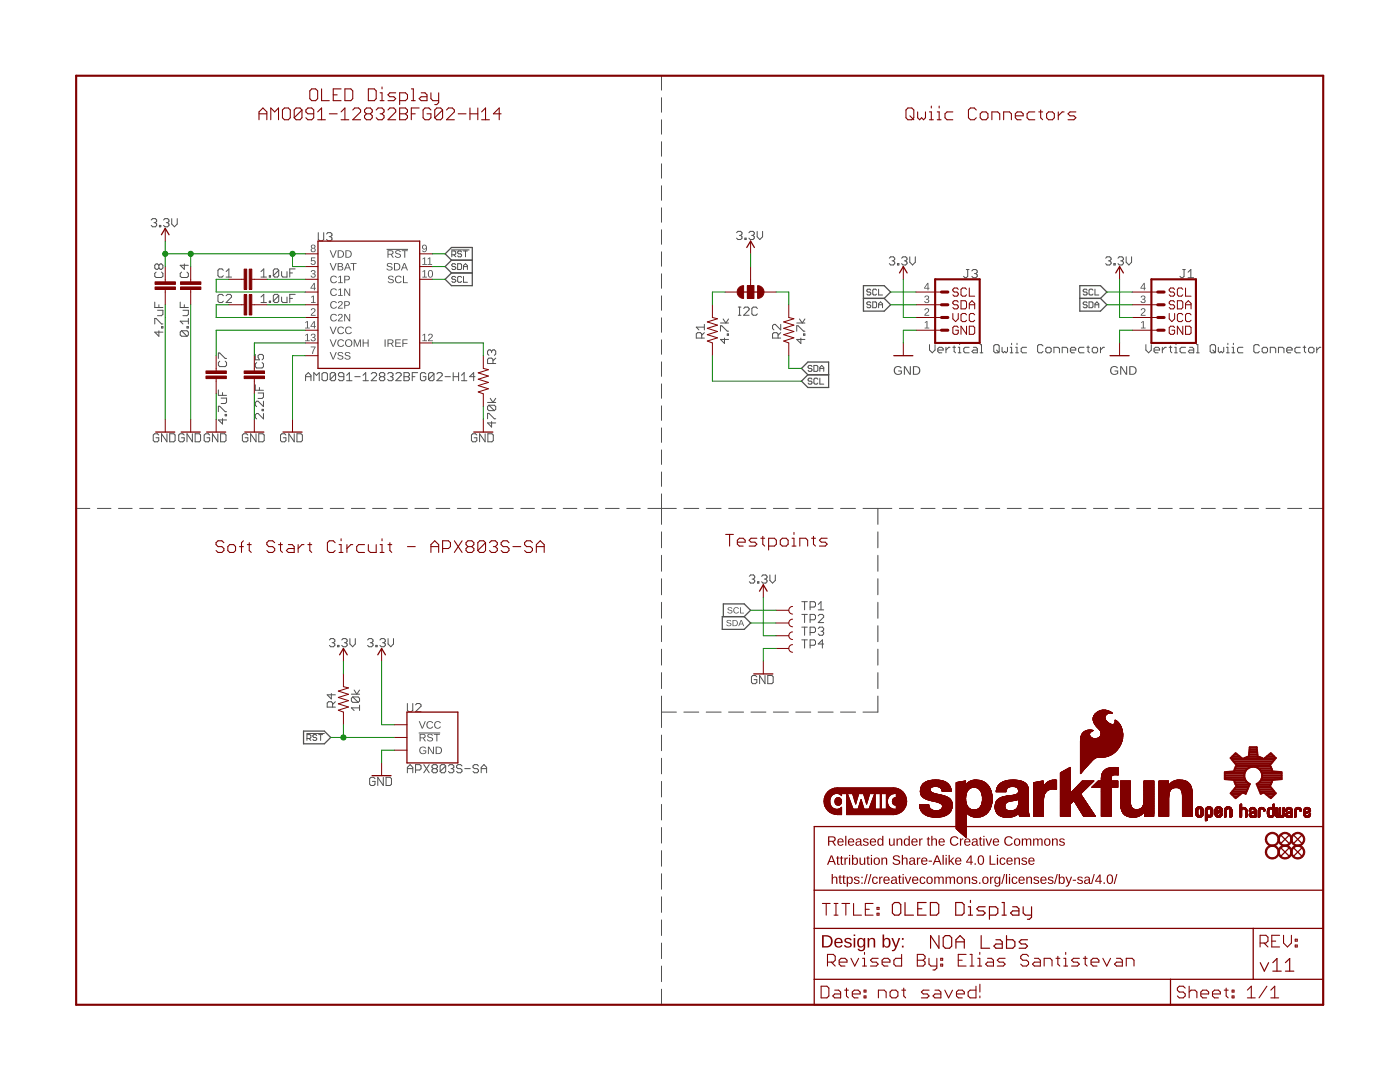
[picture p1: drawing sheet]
<svg xmlns="http://www.w3.org/2000/svg" width="279mm" height="216mm" viewBox="0 0 279 216" stroke-linecap="round" stroke-linejoin="round" font-family="sans-serif">
<g fill="none" stroke="#505050" stroke-width=".2">
<path d="M132 15.1v2.9M132 19.5v2.9M132 23.9v2.9M132 28.3v2.9M132 32.7v2.9M132 37.1v2.9M52.1 54.2l.5-.5v1.6M52.1 59.3l.5-.6v1.7M52.1 55.3h1.1M53.7 55h.3v.3h-.3zM55.6 53.9v1.1l-.2 .3h-.6l-.3-.3M55.6 53.9l-.2-.2h-.6l-.3 .2v1.1"/>
<path d="M55.6 59l-.2-.3h-.6l-.3 .3v1.1M55.6 59v1.1l-.2 .3h-.6l-.3-.3M55.6 53.9l-1.1 1.1M55.6 59l-1.1 1.1M56.2 54.2v.8l.3 .3h.8v-1.1M56.2 59.3v.8l.3 .3h.8v-1.1M57.8 54.5h.6M57.8 59.5h.6M58.9 53.7h-1.1v1.6M58.9 58.7h-1.1v1.7M132 41.5v2.8M132 45.8v2.9"/>
<path d="M132 50.2v2.9M132 54.6v2.9M132 59v2.9M36 60.3v1.1h1.6M36.2 66l-.2 .3v.5l.2 .3h1.1M36.2 66h1.1l.3 .3v.5l-.3 .3M36.2 66l1.1 1.1M36.5 61.9h1.1v.8l-.3 .3h-.8M36.8 60.8v.6M37.3 65.2h.3v.2h-.3zM37.6 63.5v1.1M37.6 64.1h-1.6l.5 .5"/>
<path d="M50.9 76.8v1.1h1.7M51.5 78.4h1.1v.8l-.3 .3h-.8M51.8 77.3v.6M52.1 60.4h1.1M53.7 60.1h.3v.3h-.3zM97.8 79.5l.6 .8 .5-.8M132 63.4v2.9M132 67.8v2.9M132 72.2v2.9M132 76.6v2.9M143.8 66.1v-1.1h.2l1.1 1.1h.3M143.8 64.5h1.6"/>
<path d="M144.3 63.6l.6 .9 .5-.9M144.6 67.5v1l-.8-.8h1.6M145.1 66.6h.3v.3h-.3zM159 66.1v-1.1h.3l1.1 1.1h.2M159 64.5h1.6M159.6 63.6l.5 .9 .5-.9M159.8 67.5v1l-.8-.8h1.6M160.4 66.6h.2v.3h-.2zM52.3 81.7h.3v.3h-.3zM52.6 80.1v1l-1.1-1h-.3l-.3 .2v.6l.3 .2M52.6 82.5v1.1l-1.1-1.1h-.3l-.3 .3v.5l.3 .3M97.3 83.6v-1.1h.3l1.1 1.1h.2"/>
<path d="M97.3 80.3h1.6M97.6 80.9l-.3 .2v.6l.3 .2h1.1M97.6 80.9h1.1l.2 .2v.6l-.2 .2M97.6 80.9l1.1 1M98.1 84.1v1.1l-.8-.8h1.6M132 81v2.9M132 85.4v2.9M132 89.8v2.9M132 94.2v2.8M132 98.6v6M15.2 101.5h2.7M19.4 101.5h2.7"/>
<path d="M23.6 101.5h2.8M27.9 101.5h2.7M32.1 101.5h2.7M36.3 101.5h2.8M40.6 101.5h2.7M44.8 101.5h2.7M49 101.5h2.7M53.2 101.5h2.8M57.4 101.5h2.8M61.7 101.5h2.7M65.9 101.5h2.7M70.1 101.5h2.8"/>
<path d="M74.4 101.5h2.7M78.6 101.5h2.7M82.8 101.5h2.7M87 101.5h2.8M91.3 101.5h2.7M95.5 101.5h2.7M99.7 101.5h2.7M103.9 101.5h2.8M108.2 101.5h2.7M112.4 101.5h2.7M116.6 101.5h2.7M120.8 101.5h2.8"/>
<path d="M125.1 101.5h2.7M129.3 101.5h5.7M132 106.1v3.2M132 110.8v3.2M132 115.5v3.2M136.5 101.5h2.9M140.9 101.5h3M145.4 101.5h3M149.9 101.5h2.9M154.3 101.5h3M158.8 101.5h3M163.3 101.5h3"/>
<path d="M167.7 101.5h3M172.2 101.5h5.8M179.5 101.5h2.8M183.8 101.5h2.8M188.1 101.5h2.8M192.4 101.5h2.8M196.7 101.5h2.8M201 101.5h2.8M205.3 101.5h2.8M209.6 101.5h2.8M213.9 101.5h2.8M218.2 101.5h2.8"/>
<path d="M222.5 101.5h2.8M226.8 101.5h2.8M231.1 101.5h2.9M235.4 101.5h2.9M239.8 101.5h2.7M244.1 101.5h2.8M248.4 101.5h2.8M252.7 101.5h2.8M257 101.5h2.8M261.3 101.5h2.8M132 120.2v3.2M132 124.9v3.1"/>
<path d="M132 129.5v3.2M132 134.2v3.2M132 138.9v6.3M132 146.7v3.1M132 151.3v3.1M132 155.9v3.1M132 160.5v3.1M132 165.1v3.1M132 169.7v3.1M132 174.3v3.1M132 178.9v3.2M132 183.6v3.1"/>
<path d="M132 188.2v3.1M132 192.8v3.1M132 197.4v3.1"/>
</g>
<g fill="none" stroke="#505050" stroke-width=".21">
<path d="M175.2 101.5v3.1M175.2 106.1v3.2M175.2 110.8v3.2M175.2 115.5v3.2M175.2 138.9v3.2h-3M175.2 120.2v3.2M175.2 124.9v3.1M175.2 129.5v3.2M175.2 134.2v3.2M132 142.1h3M136.5 142.1h2.9M140.9 142.1h3"/>
<path d="M145.4 142.1h3M149.9 142.1h2.9M154.3 142.1h3M158.8 142.1h3M163.3 142.1h3M167.7 142.1h3"/>
</g>
<g fill="#505050">
<path d="M178.6 73.3a.9 .9 0 0 1 1.4 .1l-.3 .1a.68 .68 0 0 0-.9 0 .68 .68 0 0 0-.1 .9 .68 .68 0 0 0 1 .1l.1-.4h-.5v-.2h.7v.6a.94 .94 0 0 1-1.3 .1 .94 .94 0 0 1-.1-1.3zM180.4 73.1h.3l.9 1.4v-1.4h.2v1.7h-.3l-.9-1.5v1.5h-.2zM182.2 73.1h.6a.86 .86 0 0 1 .9 .8 .86 .86 0 0 1-.9 .9h-.6zM182.4 73.3v1.3a.73 .73 0 0 0 1-.7 .73 .73 0 0 0-1-.6z"/>
<path d="M221.8 73.3a.9 .9 0 0 1 1.3 .1l-.2 .1a.68 .68 0 0 0-.9 0 .68 .68 0 0 0-.1 .9 .68 .68 0 0 0 .9 .1l.2-.4h-.6v-.2h.8v.6a.94 .94 0 0 1-1.4 .1 .94 .94 0 0 1 0-1.3zM223.6 73.1h.2l1 1.4-.1-1.4h.3v1.7h-.3l-.9-1.5v1.5h-.2zM225.4 73.1h.5a.86 .86 0 0 1 .9 .8 .86 .86 0 0 1-.8 .9h-.6zM225.6 73.3v1.3a.73 .73 0 0 0 1-.7 .73 .73 0 0 0-1-.6z"/>
</g>
<g fill="none" stroke="#505050" stroke-width=".2">
<path d="M30.2 43.9l.3-.3h.5l.3 .3v.3l-.3 .2M30.7 44.4h.3M31 44.4l.3 .3v.3l-.3 .3h-.5l-.3-.3M31.2 54.3l-.3 .3v.5l.3 .3h1l.3-.3v-.5l-.3-.3M31.7 52.9v.6M31.7 52.9l.3-.2h.2l.3 .2v.6l-.3 .2h-.2l-.3-.2M31.7 52.9l-.3-.2h-.2l-.3 .2v.6l.3 .2h.2l.3-.2M31.8 45h.3v.3h-.3zM32.6 43.9l.3-.3h.6l.2 .3v.3l-.2 .2M33.2 44.4h.3M33.5 44.4l.2 .3v.3l-.2 .3h-.6l-.3-.3M34.3 43.6v1.1l.5 .6 .6-.6v-1.1"/>
<path d="M36.2 54.3l-.2 .3v.5l.2 .3h1.1l.3-.3v-.5l-.3-.3M36.8 52.7v1l-.8-.8h1.6M44.6 53.9l-.3-.2h-.5l-.3 .2v1.1l.3 .3h.5l.3-.3M44.6 59l-.3-.3h-.5l-.3 .3v1.1l.3 .3h.5l.3-.3M45.1 59l.3-.3h.5l.3 .3v.3l-1.1 1.1h1.1M45.1 55.3h1.1M45.1 54.2l.6-.5v1.6M147 46.4l.3-.2h.5l.3 .2v.3l-.3 .3M147.6 47h.2M147.8 47l.3 .2v.3l-.3 .3h-.5l-.3-.3M148.7 47.5h.2v.3h-.2zM149.5 46.4l.2-.2h.6l.2 .2v.3l-.2 .3"/>
<path d="M150 47h.3M150.3 47l.2 .2v.3l-.2 .3h-.6l-.2-.3M151.1 46.2v1l.5 .6 .6-.6v-1M177.5 51.5l.3-.3h.5l.3 .3v.3l-.3 .2M178 52h.3M178.3 52l.3 .3v.3l-.3 .3h-.5l-.3-.3M179.1 52.6h.3v.3h-.3zM179.9 51.5l.3-.3h.5l.3 .3v.3l-.3 .2M180.5 52h.2M180.7 52l.3 .3v.3l-.3 .3h-.5l-.3-.3M181.6 51.2v1.1l.5 .6 .6-.6v-1.1M220.7 51.5l.2-.3h.6l.2 .3v.3l-.2 .2"/>
<path d="M221.2 52h.3M221.5 52l.2 .3v.3l-.2 .3h-.6l-.2-.3M222.3 52.6h.3v.3h-.3zM223.1 51.5l.3-.3h.5l.3 .3v.3l-.3 .2M223.6 52h.3M223.9 52l.3 .3v.3l-.3 .3h-.5l-.3-.3M224.7 51.2v1.1l.6 .6 .5-.6v-1.1M30.9 60.3v1.1h1.6M30.9 64.6v-1.1h.3l1 1.1h.3M31.4 61.9h1.1v.8l-.3 .3h-.8M31.7 66v1.1l-.8-.8h1.6M31.7 60.8v.6"/>
<path d="M32.2 65.2h.3v.2h-.3zM43.6 71.5v-1.1h.3l1 1.1h.3M43.6 77.8v1.1h1.6M43.9 72.1l-.3 .2v.6l.3 .3h1l.3-.3v-.6l-.3-.2M44.1 79.4h1.1v.8l-.3 .3h-.8M44.4 78.3v.6M50.9 70.7v1.1h.9l-.3-.5v-.3l.3-.3h.5l.3 .3v.5l-.3 .3M51.2 72.3l-.3 .3v.6l.3 .2h1.1l.3-.2v-.6l-.3-.3M61 76v-1.1l.5-.5 .6 .5v1.1M61 75.2h1.1M62.6 76v-1.6l.6 .5 .5-.5v1.6M64.3 74.6l.2-.2h.6l.2 .2v1.1l-.2 .3h-.6l-.2-.3z"/>
<path d="M67 74.6l-.3-.2h-.5l-.3 .2v1.1M67 74.6v1.1l-.3 .3h-.5l-.3-.3M67 74.6l-1.1 1.1M68.6 75.2h-.8l-.3-.3v-.3l.3-.2h.5l.3 .2v1.1l-.3 .3h-.5l-.3-.3M69.2 76h1.1M69.2 74.9l.5-.5v1.6M70.8 75.2h1.1M72.5 76h1M72.5 74.9l.5-.5v1.6M74.1 74.6l.3-.2h.5l.3 .2v.3l-1.1 1.1h1.1M76 75.2h.5M76 75.2l-.3-.3v-.3l.3-.2h.5l.3 .2v.3l-.3 .3"/>
<path d="M76 75.2l-.3 .2v.3l.3 .3h.5l.3-.3v-.3l-.3-.2M77.4 74.6l.2-.2h.6l.2 .2v.3l-.2 .3M77.9 75.2h.3M78.2 75.2l.2 .2v.3l-.2 .3h-.6l-.2-.3M79 74.6l.3-.2h.5l.3 .2v.3l-1.1 1.1h1.1M80.6 75.2h.8M80.6 74.4h.8l.3 .2v.3l-.3 .3 .3 .2v.3l-.3 .3h-.8zM82.3 75.2h.5M83.4 74.4h-1.1v1.6M85 74.6l-.3-.2h-.5l-.3 .2v1.1l.3 .3h.5l.3-.3v-.5h-.5M86.6 74.6l-.2-.2h-.6l-.3 .2v1.1M86.6 74.6v1.1l-.2 .3h-.6l-.3-.3"/>
<path d="M86.6 74.6l-1.1 1.1M87.2 74.6l.2-.2h.6l.3 .2v.3l-1.1 1.1h1.1M88.8 75.2h1.1M90.4 75.2h1.1M90.4 74.4v1.6M91.5 74.4v1.6M92.1 76h1.1M92.1 74.9l.5-.5v1.6M94.8 75.2h-1.1l.8-.8v1.6M98.1 70.1l-.3-.3h-.2l-.3 .3v.5l.3 .3M98.1 70.1l.3-.3h.3l.2 .3v.5l-.2 .3M98.1 70.1v.3"/>
<path d="M98.4 72.5v-.8l-.3-.2h-.5l-.3 .2v.8h1.6M98.9 71.5l-.5 .5M140 67.5v-.9l-.2-.2h-.6l-.2 .2v.9h1.6M140.6 66.4l-.6 .5M140.6 65.3h-1.6l.5 .5M140.6 64.7v1.1M147.3 62.9h.6M147.3 61.3h.6M147.6 61.3v1.6M148.4 61.6l.3-.3h.5l.3 .3v.2l-1.1 1.1h1.1M151.2 61.6l-.3-.3h-.6l-.2 .3v1l.2 .3h.6l.3-.3M155.3 67.5v-.9l-.3-.2h-.5l-.3 .2v.9h1.6"/>
<path d="M155.8 64.7v1.1l-1.1-1.1h-.2l-.3 .3v.6l.3 .2M155.8 66.4l-.5 .5M185.5 68.8v1l.6 .6 .5-.6v-1M187.2 69.8h1v-.2l-.2-.3h-.6l-.2 .3v.5l.2 .3h.6M188.8 69.3v1.1M189.6 69.3h-.3l-.5 .5M190.2 69.3h.5M190.4 69v1.1l.3 .3M191.2 70.4h.6M191.2 69.3h.3v1.1M191.5 68.5v.3M193.4 69.3h-.8l-.3 .3v.5l.3 .3h.8"/>
<path d="M194.2 69.3h.6l.3 .3v.8h-.9l-.2-.3 .2-.3h.9M195.6 70.4h.6M195.6 68.8h.3v1.6M198.3 69l.3-.2h.6l.2 .2v1.1l-.2 .3h-.6l-.3-.3zM198.9 69.8l.5 .6M200 69.3v.8l.2 .3 .3-.3 .3 .3 .3-.3v-.8M201.6 70.4h.5M201.6 69.3h.3v1.1M201.9 68.5v.3M202.7 70.4h.5M202.7 69.3h.3v1.1M203 68.5v.3"/>
<path d="M204.9 69.3h-.8l-.3 .3v.5l.3 .3h.8M208.2 69l-.3-.2h-.6l-.2 .2v1.1l.2 .3h.6l.3-.3M208.7 69.6l.3-.3h.5l.3 .3v.5l-.3 .3h-.5l-.3-.3zM210.3 70.4v-1.1h.9l.2 .3v.8M212 70.4v-1.1h.8l.3 .3v.8M213.6 69.8h1.1v-.2l-.3-.3h-.5l-.3 .3v.5l.3 .3h.5M216.3 69.3h-.8l-.3 .3v.5l.3 .3h.8M216.9 69.3h.5M217.1 69v1.1l.3 .3M218 69.6l.2-.3h.6l.3 .3v.5l-.3 .3h-.6l-.2-.3zM219.6 69.3v1.1M220.4 69.3h-.2l-.6 .5"/>
<path d="M228.7 68.8v1l.5 .6 .6-.6v-1M230.3 69.8h1.1v-.2l-.3-.3h-.5l-.3 .3v.5l.3 .3h.5M232 69.3v1.1M232.8 69.3h-.3l-.5 .5M233.3 69.3h.6M233.6 69v1.1l.3 .3M234.4 70.4h.5M234.4 69.3h.3v1.1M234.7 68.5v.3M236.6 69.3h-.8l-.3 .3v.5l.3 .3h.8M237.4 69.3h.6l.2 .3v.8h-.8l-.2-.3 .2-.3h.8M238.8 70.4h.5"/>
<path d="M238.8 68.8h.3v1.6M241.5 69l.3-.2h.5l.3 .2v1.1l-.3 .3h-.5l-.3-.3zM242 69.8l.6 .6M243.1 69.3v.8l.3 .3 .3-.3 .3 .3 .2-.3v-.8M244.8 70.4h.5M244.8 69.3h.2v1.1M245 68.5v.3M245.9 70.4h.5M245.9 69.3h.2v1.1M246.1 68.5v.3M248.1 69.3h-.9l-.2 .3v.5l.2 .3h.9M251.3 69l-.2-.2h-.6l-.3 .2v1.1l.3 .3h.6l.2-.3"/>
<path d="M252.1 69.3h.6l.3 .3v.5l-.3 .3h-.6l-.2-.3v-.5zM253.5 70.4v-1.1h.8l.3 .3v.8M255.1 70.4v-1.1h.9l.2 .3v.8M256.8 69.8h1.1v-.2l-.3-.3h-.6l-.2 .3v.5l.2 .3h.6M259.5 69.3h-.8l-.3 .3v.5l.3 .3h.8M260.1 69.3h.5M260.3 69v1.1l.3 .3M261.2 69.6l.2-.3h.6l.2 .3v.5l-.2 .3h-.6l-.2-.3zM262.8 69.3v1.1M263.6 69.3h-.3l-.5 .5M31.7 86.8l-.3-.2h-.5l-.3 .2v1.1l.3 .3h.5l.3-.3v-.5h-.6M33.3 86.6v1.6l-1.1-1.6v1.6"/>
<path d="M33.9 86.6h.8l.2 .2v1.1l-.2 .3h-.8zM36.8 86.8l-.3-.2h-.6l-.2 .2v1.1l.2 .3h.6l.3-.3v-.5h-.6M38.4 86.6v1.6l-1.1-1.6v1.6M38.9 86.6h.9l.2 .2v1.1l-.2 .3h-.9zM41.8 86.8l-.2-.2h-.6l-.3 .2v1.1l.3 .3h.6l.2-.3v-.5h-.5M43.5 86.6v1.6l-1.1-1.6v1.6M43.6 82.1v-1h.3l1 1h.3M44 86.6h.8l.3 .2v1.1l-.3 .3h-.8zM44.4 83.5v1.1l-.8-.8h1.6M44.9 82.7h.3v.3h-.3zM49.5 86.8l-.3-.2h-.6l-.2 .2v1.1l.2 .3h.6l.3-.3v-.5h-.6M51.1 86.6v1.6l-1.1-1.6v1.6"/>
<path d="M51.6 86.6h.9l.2 .2v1.1l-.2 .3h-.9zM57.1 86.8l-.3-.2h-.5l-.3 .2v1.1l.3 .3h.5l.3-.3v-.5h-.6M58.7 86.6v1.6l-1.1-1.6v1.6M59.3 86.6h.8l.2 .2v1.1l-.2 .3h-.8zM95.2 86.8l-.3-.2h-.5l-.3 .2v1.1l.3 .3h.5l.3-.3v-.5h-.6M96.8 86.6v1.6l-1.1-1.6v1.6M97.4 86.6h.8l.2 .2v1.1l-.2 .3h-.8zM149.5 115l.3-.3h.6l.2 .3v.3l-.2 .2M150.1 115.5h.3M150.4 115.5l.2 .3v.3l-.2 .3h-.6l-.3-.3M151.2 116.1h.2v.3h-.2zM152 115l.3-.3h.5l.3 .3v.3l-.3 .2"/>
<path d="M152.5 115.5h.3M152.8 115.5l.3 .3v.3l-.3 .3h-.5l-.3-.3M153.6 114.7v1.1l.6 .6 .5-.6v-1.1M65.7 127.7l.3-.3h.5l.3 .3v.3l-.3 .2M66.3 128.2h.2M66.5 128.2l.3 .3v.3l-.3 .3h-.5l-.3-.3M67.4 128.8h.2v.3h-.2zM68.2 127.7l.3-.3h.5l.3 .3v.3l-.3 .2M68.7 128.2h.3M69 128.2l.3 .3v.3l-.3 .3h-.5l-.3-.3M69.8 127.4v1.1l.6 .6 .5-.6v-1.1M70.1 138.5h1.7"/>
<path d="M70.4 139.1h1.1l.3 .2v.6l-.3 .2M70.4 139.1l-.3 .2v.6l.3 .2h1.1M70.4 139.1l1.1 1M70.7 137.7l.5 .8 .6-.8M73.4 127.7l.2-.3h.6l.2 .3v.3l-.2 .2M73.9 128.2h.3M74.2 128.2l.2 .3v.3l-.2 .3h-.6l-.2-.3M75 128.8h.3v.3h-.3zM75.8 127.7l.3-.3h.5l.3 .3v.3l-.3 .2M76.3 128.2h.3M76.6 128.2l.3 .3v.3l-.3 .3h-.5l-.3-.3M77.4 127.4v1.1l.6 .6 .5-.6v-1.1"/>
<path d="M151 135.1l-.2-.3h-.6l-.2 .3v1l.2 .3h.6l.2-.3v-.5h-.5M152.7 134.8v1.6l-1.1-1.6v1.6M153.2 134.8h.9l.2 .3v1l-.2 .3h-.9zM71.8 141.2h-1.7l.6 .6M71.8 140.7v1.1M74.8 155.4l-.2-.3h-.6l-.2 .3v1.1l.2 .2h.6l.2-.2v-.6h-.5M76.5 155.1v1.6l-1.1-1.6v1.6M77 155.1h.9l.2 .3v1.1l-.2 .2h-.9zM81.3 154.2v-1.1l.6-.5 .5 .5v1.1M81.3 153.4h1.1M82.9 153.6h.9l.2-.2v-.6l-.2-.2h-.9v1.6M84.6 152.6l1.1 1.6"/>
<path d="M85.7 152.6l-1.1 1.6M86.5 153.4h.5M86.5 153.4l-.3-.3v-.3l.3-.2h.5l.3 .2v.3l-.3 .3M86.5 153.4l-.3 .2v.3l.3 .3h.5l.3-.3v-.3l-.3-.2M88.9 152.8l-.2-.2h-.6l-.3 .2v1.1M88.9 152.8v1.1l-.2 .3h-.6l-.3-.3M88.9 152.8l-1.1 1.1M89.5 152.8l.3-.2h.5l.3 .2v.3l-.3 .3M90 153.4h.3M90.3 153.4l.3 .2v.3l-.3 .3h-.5l-.3-.3M92.2 152.8l-.3-.2h-.5l-.3 .2v.3l.3 .3h.5l.3 .2v.3l-.3 .3h-.5l-.3-.3M92.8 153.4h1.1"/>
<path d="M95.5 152.8l-.3-.2h-.5l-.3 .2v.3l.3 .3h.5l.3 .2v.3l-.3 .3h-.5l-.3-.3M96 153.4h1.1M96 154.2v-1.1l.6-.5 .5 .5v1.1"/>
</g>
<g fill="#505050">
<path d="M184.6 64.3l.5-.2v1.3h.4v.1h-1v-.1h.4v-1.2l-.3 .3z"/>
<path d="M184.6 61.6a.5 .5 0 0 1 .8 .2 .5 .5 0 0 1-.4 .7l-.3 .3h.7v.2h-.9l.1-.3 .4-.4a.3 .3 0 0 0 .2-.5 .3 .3 0 0 0-.5 .1h-.2z"/>
<path d="M184.6 59.1a.43 .43 0 0 1 .7-.1 .43 .43 0 0 1-.2 .7 .39 .39 0 0 1 .4 .5 .39 .39 0 0 1-.5 .3l-.5-.2-.1-.2h.2a.3 .3 0 0 0 .4 .2 .3 .3 0 0 0 .2-.4l-.4-.1v-.2a.29 .29 0 0 0 .4-.1 .29 .29 0 0 0-.2-.4 .29 .29 0 0 0-.3 .3h-.2z"/>
<path d="M185.1 56.5h.2v.9h.2v.2h-.2v.3h-.2v-.3h-.7zM185.1 56.7l-.5 .7h.5z"/>
</g>
<path d="M192.8 53.8h.6M193.1 53.8v1.3l-.3 .3h-.2l-.3-.3M194 54.1l.2-.3h.6l.2 .3v.2l-.2 .3M194.5 54.6h.3M194.8 54.6l.2 .3v.2l-.2 .3h-.6l-.2-.3" fill="none" stroke="#505050" stroke-width=".2"/>
<g fill="#505050">
<path d="M227.7 64.3l.6-.2v1.3h.3v.1h-.9v-.1h.4v-1.2l-.4 .3z"/>
<path d="M227.8 61.6a.5 .5 0 0 1 .8 .2 .5 .5 0 0 1-.5 .7l-.2 .3h.7v.2h-1l.2-.3 .4-.4a.3 .3 0 0 0 .2-.5 .3 .3 0 0 0-.6 .1h-.1z"/>
<path d="M227.8 59.1a.43 .43 0 0 1 .7-.1 .43 .43 0 0 1-.2 .7 .39 .39 0 0 1 .3 .5 .39 .39 0 0 1-.5 .3l-.4-.2-.1-.2h.2a.3 .3 0 0 0 .4 .2 .3 .3 0 0 0 .1-.4l-.3-.1v-.2a.29 .29 0 0 0 .4-.1 .29 .29 0 0 0-.2-.4 .29 .29 0 0 0-.4 .3h-.2z"/>
<path d="M228.3 56.5h.2v.9h.2v.2h-.2v.3h-.2v-.3h-.7zM228.3 56.7l-.5 .7h.5z"/>
</g>
<path d="M236 53.8h.6M236.3 53.8v1.3l-.3 .3h-.2l-.3-.3M237.1 55.4h1.1M237.1 54.3l.6-.5v1.6M66.1 138.4v1.1l-.8-.9h1.6M66.4 141.1v-.8l-.3-.3h-.5l-.3 .3v.8h1.6M66.9 140l-.5 .6" fill="none" stroke="#505050" stroke-width=".2"/>
<g fill="#505050">
<path d="M83.6 143.9h.2l.5 1.3 .5-1.3h.2l-.6 1.5h-.2zM85.3 144.1l.7-.2 .4 .4h-.2a.54 .54 0 0 0-.8 0 .54 .54 0 0 0 .1 .8 .54 .54 0 0 0 .8-.2l.2 .1a.75 .75 0 0 1-1.2 .2 .75 .75 0 0 1 0-1.1zM86.8 144.1l.8-.2 .4 .4h-.2a.54 .54 0 0 0-.8 0 .54 .54 0 0 0 0 .8 .54 .54 0 0 0 .8-.2l.2 .1a.75 .75 0 0 1-1.1 .2 .75 .75 0 0 1-.1-1.1z"/>
<path d="M83.9 149.2l.7-.2 .4 .3-.2 .1a.58 .58 0 0 0-.8 0 .58 .58 0 0 0 .1 .8 .58 .58 0 0 0 .8 0v-.3h-.5v-.2h.7v.5a.8 .8 0 0 1-1.2 .1 .8 .8 0 0 1 0-1.1zM85.4 149h.2l.8 1.3v-1.3h.2v1.5h-.2l-.8-1.3v1.3h-.2zM86.9 149h.5a.74 .74 0 0 1 .8 .7 .74 .74 0 0 1-.7 .8h-.6zM87.1 149.2v1.1a.62 .62 0 0 0 .9-.6 .62 .62 0 0 0-.9-.5z"/>
<path d="M83.7 146.5h.7a.43 .43 0 0 1 .5 .3 .43 .43 0 0 1-.3 .5l.4 .6h-.2l-.4-.6h-.5v.6h-.2zM83.9 146.6v.6h.5a.28 .28 0 0 0 .3-.3 .28 .28 0 0 0-.3-.3zM85.4 146.5l.7-.1 .3 .4h-.2a.34 .34 0 0 0-.4-.3 .34 .34 0 0 0-.3 .5 .71 .71 0 0 1 .9 .7l-.4 .2a.64 .64 0 0 1-.8-.3l.2-.1a.39 .39 0 0 0 .5 .3 .39 .39 0 0 0 .3-.4l-.6-.2a.38 .38 0 0 1-.3-.3 .38 .38 0 0 1 .1-.4zM86.6 146.5h1.2v.1h-.5v1.3h-.2v-1.3h-.5z"/>
</g>
<path d="M81.3 140.4v1.3l.3 .3h.5l.3-.3v-1.3M82.9 140.7l.3-.3h.6l.2 .3v.2l-1.1 1.1h1.1M83.6 146.3h4.2" fill="none" stroke="#505050" stroke-width=".2"/>
<g fill="#505050">
<path d="M62.1 51.4h.8v.1h-.6l-.1 .5a.5 .5 0 0 1 .8 .2 .5 .5 0 0 1-.4 .7 .5 .5 0 0 1-.6-.4l.5 .2a.34 .34 0 0 0 .3-.5 .34 .34 0 0 0-.6 0h-.2z"/>
<path d="M62.2 54a.43 .43 0 0 1 .7 0 .43 .43 0 0 1-.2 .6 .39 .39 0 0 1 .3 .5 .39 .39 0 0 1-.5 .3l-.5-.2v-.2h.2a.3 .3 0 0 0 .4 .2 .3 .3 0 0 0 .1-.4l-.4-.1v-.1a.29 .29 0 0 0 .5-.2 .29 .29 0 0 0-.2-.4 .29 .29 0 0 0-.4 .3h-.2z"/>
<path d="M62 69.1h1l-.5 1.5h-.2v-.4l.5-.9h-.8z"/>
<path d="M62.1 59.2l.5-.2v1.3h.4v.2h-.9v-.2h.3v-1.1l-.3 .2z"/>
<path d="M65.8 52.5h.2l.5 1.3 .5-1.3h.2l-.6 1.5h-.2zM67.4 52.5l1 .1v.4l-.2 .2 .2 .1 .1 .2a.45 .45 0 0 1-.5 .5h-.6zM67.6 52.6v.5l.6-.1v-.3zM67.6 53.3v.5l.7-.2-.1-.3zM69.2 52.5h.3l.6 1.5h-.2l-.2-.5h-.7l-.2 .5h-.2zM69.4 52.6l-.3 .8h.5zM70 52.5h1.2v.2h-.5v1.3h-.2v-1.3h-.5z"/>
<path d="M66.1 55.2l.7-.2 .4 .4h-.2a.54 .54 0 0 0-.8 0 .54 .54 0 0 0 .1 .8 .54 .54 0 0 0 .8-.1h.1a.75 .75 0 0 1-1.1 .3 .75 .75 0 0 1 0-1.2zM67.5 55.3l.6-.3v1.3h.3v.2h-.9v-.2h.4v-1.1l-.4 .2zM68.7 55h.6a.45 .45 0 0 1 .5 .5 .45 .45 0 0 1-.5 .4h-.4v.6h-.2zM68.9 55.2v.6l.6-.1a.3 .3 0 0 0 0-.5z"/>
<path d="M66.1 57.7l.7-.1 .4 .3-.2 .1a.54 .54 0 0 0-.8-.1 .54 .54 0 0 0 .1 .8 .54 .54 0 0 0 .8-.1l.1 .1a.75 .75 0 0 1-1.1 .2 .75 .75 0 0 1 0-1.2zM67.5 57.8l.6-.2v1.3h.3v.1h-.9v-.1h.4v-1.2l-.4 .3zM68.7 57.6h.2l.8 1.2v-1.2h.2v1.4h-.3l-.7-1.2v1.2h-.2z"/>
<path d="M62.6 56.5h.2v.9h.2v.2h-.2v.3h-.1v-.3h-.7zM62.7 56.7l-.6 .7h.6z"/>
<path d="M65.8 70.3h.2l.5 1.3 .5-1.3h.2l-.6 1.4h-.2zM67.5 70.3h.7l.3 .3h-.2a.34 .34 0 0 0-.4-.2 .34 .34 0 0 0-.2 .4 .71 .71 0 0 1 .8 .7l-.4 .2a.64 .64 0 0 1-.8-.3l.2-.1a.39 .39 0 0 0 .5 .3 .39 .39 0 0 0 .3-.4l-.6-.2a.38 .38 0 0 1-.3-.2 .38 .38 0 0 1 .1-.5zM68.9 70.3h.7l.3 .3h-.2a.34 .34 0 0 0-.4-.2 .34 .34 0 0 0-.2 .4 .71 .71 0 0 1 .8 .7l-.4 .2a.64 .64 0 0 1-.8-.3l.2-.1a.39 .39 0 0 0 .5 .3 .39 .39 0 0 0 .3-.4l-.5-.2a.38 .38 0 0 1-.4-.2 .38 .38 0 0 1 .1-.5z"/>
<path d="M65.8 49.9h.2l.5 1.3 .5-1.3h.2l-.6 1.5h-.2zM67.4 49.9h.5a.74 .74 0 0 1 .8 .8 .74 .74 0 0 1-.8 .7h-.5zM67.6 50.1v1.2a.62 .62 0 0 0 .9-.6 .62 .62 0 0 0-.9-.6zM68.9 49.9h.5a.74 .74 0 0 1 .8 .8 .74 .74 0 0 1-.7 .7h-.6zM69.1 50.1v1.2a.62 .62 0 0 0 .9-.6 .62 .62 0 0 0-.9-.6z"/>
<path d="M62.2 48.9a.43 .43 0 0 1 .6 0 .43 .43 0 0 1-.1 .6 .42 .42 0 0 1 .1 .7 .42 .42 0 0 1-.6 0 .42 .42 0 0 1 .1-.7l-.2-.2zM62.2 49.2a.3 .3 0 0 0 .6 0 .3 .3 0 0 0-.6 0zM62.2 49.9a.31 .31 0 0 0 .6 0 .31 .31 0 0 0-.6 0z"/>
<path d="M66.1 60.3l.7-.2 .4 .3-.2 .1a.54 .54 0 0 0-.8 0 .54 .54 0 0 0 .1 .8 .54 .54 0 0 0 .8-.2l.1 .1a.75 .75 0 0 1-1.1 .2 .75 .75 0 0 1 0-1.1zM67.6 60.2a.5 .5 0 0 1 .8 .2 .5 .5 0 0 1-.5 .7l-.3 .3h.8v.2h-1l.2-.4 .4-.3a.3 .3 0 0 0 .2-.5 .3 .3 0 0 0-.6 .1h-.2zM68.7 60.1h.6a.45 .45 0 0 1 .5 .4 .45 .45 0 0 1-.5 .5h-.4v.6h-.2zM68.9 60.3v.5h.6a.3 .3 0 0 0 0-.5z"/>
<path d="M77.3 49.9h.7a.43 .43 0 0 1 .5 .4 .43 .43 0 0 1-.3 .5l.4 .6h-.2l-.4-.6h-.5v.6h-.2zM77.5 50.1v.6h.5a.28 .28 0 0 0 .3-.3 .28 .28 0 0 0-.3-.3zM79 50l.6-.1 .4 .4h-.2a.34 .34 0 0 0-.4-.3 .34 .34 0 0 0-.3 .5 .71 .71 0 0 1 .9 .7l-.4 .2a.64 .64 0 0 1-.8-.3l.2-.1a.39 .39 0 0 0 .5 .3 .39 .39 0 0 0 .3-.4l-.6-.2a.38 .38 0 0 1-.3-.3 .38 .38 0 0 1 .1-.4zM80.2 49.9h1.2v.2h-.5v1.3h-.2v-1.3h-.5z"/>
</g>
<path d="M77.2 49.8h4.2" fill="none" stroke="#505050" stroke-width=".2"/>
<g fill="#505050">
<path d="M62.2 61.6a.5 .5 0 0 1 .7 .2 .5 .5 0 0 1-.4 .7l-.3 .3h.8v.2h-1l.1-.3 .5-.4a.3 .3 0 0 0 .1-.5 .3 .3 0 0 0-.5 .1h-.2z"/>
<path d="M84.4 48.9a.54 .54 0 0 1 .6 0 .54 .54 0 0 1 .2 .6 .54 .54 0 0 1-.2 .8 .54 .54 0 0 1-.7-.3l.5 .1 .2-.5a.47 .47 0 0 1-.7 .1 .47 .47 0 0 1 .1-.8zM84.3 49.3a.35 .35 0 0 0 .7 0 .35 .35 0 0 0-.7 0z"/>
<path d="M77.3 52.6l.7-.1 .3 .3h-.2a.34 .34 0 0 0-.4-.2 .34 .34 0 0 0-.2 .4 .71 .71 0 0 1 .8 .7l-.4 .3a.64 .64 0 0 1-.8-.4h.2a.39 .39 0 0 0 .5 .3 .39 .39 0 0 0 .3-.5l-.5-.2a.38 .38 0 0 1-.4-.2 .38 .38 0 0 1 .1-.4zM78.6 52.5h.5a.74 .74 0 0 1 .8 .7 .74 .74 0 0 1-.7 .8h-.6zM78.8 52.6v1.2a.62 .62 0 0 0 .9-.6 .62 .62 0 0 0-.9-.6zM80.6 52.5h.2l.6 1.5h-.2l-.2-.5h-.6l-.2 .5h-.2zM80.7 52.6l-.3 .8h.6z"/>
<path d="M84.3 51.6l.5-.2v1.3h.4v.1h-.9v-.1h.4v-1.1l-.4 .2zM85.4 51.6l.5-.2v1.3h.3v.1h-.9v-.1h.4v-1.1l-.3 .2z"/>
<path d="M77.6 55.1l.6-.1 .4 .3-.2 .1a.34 .34 0 0 0-.4-.3 .34 .34 0 0 0-.3 .4 .71 .71 0 0 1 .9 .8l-.4 .2a.64 .64 0 0 1-.8-.4h.2a.39 .39 0 0 0 .4 .3 .39 .39 0 0 0 .3-.5l-.5-.1a.38 .38 0 0 1-.3-.3 .38 .38 0 0 1 .1-.4zM79 55.2l.7-.2 .5 .4h-.2a.54 .54 0 0 0-.8 0 .54 .54 0 0 0 0 .8 .54 .54 0 0 0 .8-.1h.2a.75 .75 0 0 1-1.2 .3 .75 .75 0 0 1 0-1.2zM80.4 55h.2v1.3h.8v.2h-1z"/>
<path d="M84.3 54.1l.5-.2v1.3h.4v.2h-.9v-.2h.4v-1.1l-.4 .2zM85.6 54a.55 .55 0 0 1 .7 0 .55 .55 0 0 1 .1 .6 .55 .55 0 0 1-.5 .8 .55 .55 0 0 1-.5-.8zM85.8 54.1a.83 .83 0 0 0 .1 1.1 .73 .73 0 0 0 0-1.2z"/>
<path d="M76.8 67.7h.2v1.5h-.2zM77.3 67.7h.7a.43 .43 0 0 1 .5 .4 .43 .43 0 0 1-.3 .5l.4 .6h-.2l-.4-.6h-.5v.6h-.2zM77.5 67.9v.5h.5a.28 .28 0 0 0 .3-.2 .28 .28 0 0 0-.3-.3zM78.9 67.7h1.1v.2h-.9v.5h.8v.1h-.8v.5h.9v.2h-1.1zM80.3 67.7h1v.2h-.8v.5h.8v.2h-.8v.6h-.2z"/>
<path d="M84.3 66.8l.5-.2v1.3h.4v.2h-.9v-.2h.4v-1.1l-.4 .2zM85.6 66.7a.5 .5 0 0 1 .7 .2 .5 .5 0 0 1-.4 .7l-.3 .3h.8v.2h-1l.1-.4 .5-.3a.3 .3 0 0 0 .1-.5 .3 .3 0 0 0-.5 .1h-.2z"/>
<path d="M65.8 67.7h.2l.5 1.3 .5-1.3h.2l-.6 1.5h-.2zM67.5 67.9l.8-.2 .4 .4h-.2a.54 .54 0 0 0-.8 0 .54 .54 0 0 0 0 .8 .54 .54 0 0 0 .8-.2l.2 .1a.75 .75 0 0 1-1.2 .3 .75 .75 0 0 1 0-1.2zM68.8 68.5a.76 .76 0 0 1 1.5 0 .76 .76 0 0 1-1.5 0zM69 68.5a.57 .57 0 0 0 1.1 0 .57 .57 0 0 0-1.1 0zM70.6 67.7h.3l.4 1.3 .5-1.3h.2v1.5h-.2l.1-1.3-.5 1.3h-.2l-.4-1.3v1.3h-.2zM72.4 67.7h.2v.6h.8v-.6h.2v1.5h-.2v-.7h-.8v.7h-.2z"/>
<path d="M60.9 66.8l.5-.2v1.3h.4v.2h-.9v-.2h.4v-1.1l-.4 .2zM62.2 66.7a.43 .43 0 0 1 .7 0 .43 .43 0 0 1-.2 .6 .39 .39 0 0 1 .3 .5 .39 .39 0 0 1-.5 .3l-.5-.2v-.2h.2a.3 .3 0 0 0 .4 .2 .3 .3 0 0 0 .1-.4l-.4-.1v-.2a.29 .29 0 0 0 .5-.1 .29 .29 0 0 0-.2-.4 .29 .29 0 0 0-.4 .3h-.2z"/>
<path d="M66.1 62.8l.7-.2 .4 .4-.2 .1a.54 .54 0 0 0-.8-.1 .54 .54 0 0 0 .1 .8 .54 .54 0 0 0 .8-.1l.1 .1a.75 .75 0 0 1-1.1 .2 .75 .75 0 0 1 0-1.2zM67.6 62.7a.5 .5 0 0 1 .8 .3 .5 .5 0 0 1-.5 .6l-.3 .4h.8v.1h-1l.2-.3 .4-.4a.3 .3 0 0 0 .2-.5 .3 .3 0 0 0-.6 .1h-.2zM68.7 62.6h.2l.8 1.3v-1.3h.2v1.5h-.3l-.7-1.2v1.2h-.2z"/>
<path d="M65.8 65.2h.2l.5 1.3 .5-1.3h.2l-.6 1.5h-.2zM67.5 65.4l.8-.2 .4 .3-.2 .1a.54 .54 0 0 0-.8-.1 .54 .54 0 0 0 0 .9 .54 .54 0 0 0 .8-.2l.2 .1a.75 .75 0 0 1-1.2 .2 .75 .75 0 0 1 0-1.1zM69.1 65.4l.7-.2 .4 .3-.2 .1a.54 .54 0 0 0-.8-.1 .54 .54 0 0 0 .1 .9 .54 .54 0 0 0 .8-.2l.1 .1a.75 .75 0 0 1-1.1 .2 .75 .75 0 0 1 0-1.1z"/>
<path d="M60.9 64.3l.5-.2v1.3h.4v.1h-.9v-.1h.4v-1.2l-.4 .3zM62.6 64.1h.2v1h.2v.1h-.2v.3h-.1v-.3h-.7zM62.7 64.3l-.6 .8h.6z"/>
</g>
<g fill="none" stroke="#505050" stroke-width=".2">
<path d="M63.5 46.4v1.4l.3 .2h.5l.3-.2v-1.4M65.2 46.7l.2-.3h.6l.3 .3v.2l-.3 .3M65.7 47.2h.3M66 47.2l.3 .3v.3l-.3 .2h-.6l-.2-.2M91 55.4l-.3-.2h-.3l-.2 .3 .2 .2h.3l.3 .4-.3 .2h-.3l-.2-.2M92.1 55.4l-.2-.2h-.4l-.2 .2v.7l.2 .2h.4l.2-.2M92.5 55.2v1.1h.8M173.8 57.9l-.2-.2h-.4l-.2 .2 .2 .4h.4l.2 .2-.2 .4h-.4l-.2-.2M174.9 57.9l-.1-.2h-.4l-.2 .2v.8l.2 .2h.4l.1-.2M175.3 57.7v1.2h.8M217 57.9l-.2-.2h-.4l-.2 .2 .2 .4h.4l.2 .2-.2 .4h-.4l-.2-.2M218.1 57.9l-.2-.2h-.4l-.2 .2v.8l.2 .2h.4l.2-.2"/>
<path d="M218.5 57.7v1.2h.8M162.1 75.7l-.2-.2h-.4l-.2 .4 .2 .2h.4l.2 .3-.2 .2h-.4l-.2-.2M163.2 75.7l-.2-.2h-.4l-.2 .2v.7l.2 .2h.4l.2-.2M163.6 75.5v1.1h.8M160 120.1h1.1M160 122.6h1.1M160 125.1h1.1M160 127.7h1.1M160.6 120.1v1.6M160.6 122.6v1.6M160.6 125.1v1.7M160.6 127.7v1.6"/>
<path d="M161.7 121.1h.8l.3-.2v-.6l-.3-.2h-.8v1.6M161.7 123.7h.8l.3-.3v-.5l-.3-.3h-.8v1.6M161.7 126.2h.8l.3-.2v-.6l-.3-.3h-.8v1.7M161.7 128.8h.8l.3-.3v-.5l-.3-.3h-.8v1.6M163.3 120.6l.6-.5v1.6M163.3 121.7h1.1M163.3 122.9l.3-.3h.5l.3 .3v.2l-1.1 1.1h1.1M163.3 125.4l.3-.3h.5l.3 .3v.3l-.3 .3M163.9 126h.2M164.1 126l.3 .2v.3l-.3 .3h-.5l-.3-.3M164.4 128.5h-1.1l.8-.8v1.6"/>
</g>
<path d="M88.8 55.7l1.3-1.2h4.2v2.5h-4.2zM172.3 57h4.2l1.2 1.3-1.2 1.2h-4.2zM215.5 57h4.1l1.3 1.3-1.3 1.2h-4.1zM160 76.1l1.2-1.3h4.2v2.5h-4.2zM144.4 120.5h4.1l1.3 1.3-1.3 1.2h-4.1z" fill="none" stroke="#505050" stroke-width=".25"/>
<path d="M145.3 121.2h.6l.3 .2-.2 .1a.28 .28 0 0 0-.4-.2 .28 .28 0 0 0-.2 .3 .51 .51 0 0 1 .6 .2 .51 .51 0 0 1 0 .5l-.1 .1a.55 .55 0 0 1-.7-.3h.1a.33 .33 0 0 0 .4 .2 .33 .33 0 0 0 .3-.4l-.6-.1a.3 .3 0 0 1-.2-.3 .3 .3 0 0 1 .1-.3zM146.5 121.3l.6-.1 .4 .3h-.2a.46 .46 0 0 0-.7 0 .46 .46 0 0 0 .1 .7 .46 .46 0 0 0 .6-.2l.2 .1a.63 .63 0 0 1-1 .2 .63 .63 0 0 1 0-1zM147.7 121.2h.2v1.1h.6v.1h-.8z" fill="#505050"/>
<path d="M88.8 53.2l1.3-1.3h4.2v2.6h-4.2zM172.3 59.5h4.2l1.2 1.3-1.2 1.3h-4.2zM215.5 59.5h4.1l1.3 1.3-1.3 1.3h-4.1zM160 73.5l1.2-1.3h4.2v2.6h-4.2zM144.1 123h4.4l1.3 1.3-1.3 1.3h-4.4z" fill="none" stroke="#505050" stroke-width=".25"/>
<g fill="none" stroke="#505050" stroke-width=".2">
<path d="M91 52.8l-.3-.2h-.3l-.2 .4 .2 .2h.3l.3 .4-.3 .2h-.3l-.2-.2M91.3 52.6h.6l.2 .2v.8l-.2 .2h-.6zM92.5 53.2h.8M92.5 53.8v-.8l.4-.4 .4 .4v.8M162.1 73.1l-.2-.2h-.4l-.2 .4 .2 .2h.4l.2 .4-.2 .2h-.4l-.2-.2M162.4 72.9h.6l.2 .2v.8l-.2 .2h-.6zM163.6 73.5h.8M163.6 74.1v-.8l.4-.4 .4 .4v.8M173.8 60.4l-.2-.2h-.4l-.2 .2 .2 .4h.4l.2 .2-.2 .4h-.4l-.2-.2M174.2 60.2h.6l.1 .2v.8l-.1 .2h-.6zM175.3 60.8h.8M175.3 61.4v-.8l.4-.4 .4 .4v.8"/>
<path d="M217 60.4l-.2-.2h-.4l-.2 .2 .2 .4h.4l.2 .2-.2 .4h-.4l-.2-.2M217.3 60.2h.6l.2 .2v.8l-.2 .2h-.6zM218.5 60.8h.8M218.5 61.4v-.8l.4-.4 .4 .4v.8"/>
</g>
<path d="M145.1 123.8l.5-.1 .3 .3h-.1a.28 .28 0 0 0-.4-.2 .28 .28 0 0 0-.2 .3 .51 .51 0 0 1 .6 .2 .51 .51 0 0 1 0 .6h-.1a.55 .55 0 0 1-.8-.3h.2a.33 .33 0 0 0 .4 .3 .33 .33 0 0 0 .2-.4l-.5-.2a.3 .3 0 0 1-.2-.2 .3 .3 0 0 1 .1-.3zM146.2 123.7h.4a.61 .61 0 0 1 .6 .6 .61 .61 0 0 1-.5 .6h-.5zM146.4 123.8v1a.52 .52 0 0 0 .7-.5 .52 .52 0 0 0-.7-.5zM147.8 123.7h.2l.5 1.2h-.2l-.1-.3h-.6l-.1 .3h-.2zM147.9 123.8l-.2 .7h.5z" fill="#505050"/>
<path d="M88.8 50.7l1.3-1.3h4.2v2.5h-4.2zM60.6 145.9h4.1l1.3 1.3-1.3 1.2h-4.1z" fill="none" stroke="#505050" stroke-width=".25"/>
<path d="M90.1 49.9h3.5M90.2 50.8h.5l.3-.1v-.4l-.3-.2h-.5v1.1M90.6 50.8l.4 .4M92.1 50.3l-.2-.2h-.4l-.2 .2 .2 .4h.4l.2 .1-.2 .4h-.4l-.2-.1M92.5 50.1h.8M92.9 50.1v1.1M61.2 146.4h3.5M61.3 147.4h.5l.2-.2v-.4l-.2-.2h-.5v1.1M61.7 147.4l.3 .3M63.2 146.8l-.2-.2h-.4l-.2 .2 .2 .4h.4l.2 .2-.2 .3h-.4l-.2-.1M63.6 146.6h.8M64 146.6v1.1" fill="none" stroke="#505050" stroke-width=".2"/>
<g fill="none" stroke="#800000" stroke-width=".21">
<path d="M62.2 17.7h.8l.4 .4v1.6l-.4 .4h-.8l-.4-.4v-1.6zM64.2 17.7v2.4h1.5M66.5 18.9h.8M68.1 17.7h-1.6v2.4h1.6M68.8 17.7h1.2l.4 .4v1.6l-.4 .4h-1.2zM73.5 17.7h1.2l.4 .4v1.6l-.4 .4h-1.2zM75.9 18.5h.3v1.6M76.2 17.4v.3M79 18.5h-1.2l-.4 .4 .4 .4h.8l.4 .4-.4 .4h-1.2M82.1 17.7h.4v2.4M84.1 18.5h.7l.4 .4v1.2h-1.1l-.4-.4 .4-.4h1.1M86 18.5v1.2l.4 .4h1.1"/>
<path d="M87.5 18.5v2l-.3 .4h-.4M51.7 23.9v-1.6l.8-.8 .8 .8v1.6M51.7 22.7h1.6M54 23.9v-2.4l.8 .8 .8-.8v2.4M56.8 21.5h.8l.3 .4v1.6l-.3 .4h-.8l-.4-.4v-1.6zM60.3 21.9l-.4-.4h-.8l-.4 .4v1.6M60.3 21.9v1.6l-.4 .4h-.8l-.4-.4M60.3 21.9l-1.6 1.6M62.6 22.7h-1.2l-.4-.4v-.4l.4-.4h.8l.4 .4v1.6l-.4 .4h-.8l-.4-.4M63.4 23.9h1.5M63.4 22.3l.8-.8v2.4M65.7 22.7h1.6"/>
<path d="M68.1 23.9h1.5M68.1 22.3l.7-.8v2.4M70.4 21.9l.4-.4h.8l.4 .4v.4l-1.6 1.6h1.6M73.1 22.7l-.4-.4v-.4l.4-.4h.8l.4 .4v.4l-.4 .4M73.1 22.7l-.4 .4v.4l.4 .4h.8l.4-.4v-.4l-.4-.4M73.1 22.7h.8M75.1 21.9l.4-.4h.7l.4 .4v.4l-.4 .4M75.9 20.1h.7M75.9 22.7h.3M76.2 22.7l.4 .4v.4l-.4 .4h-.7l-.4-.4M77.4 21.9l.4-.4h.8l.4 .4v.4l-1.6 1.6h1.6M79.8 21.5h1.1l.4 .4v.4l-.4 .4 .4 .4v.4l-.4 .4h-1.1z"/>
<path d="M79.8 20.1h1.1l.4-.4v-.8l-.4-.4h-1.1v2.4M79.8 22.7h1.1M82.1 22.7h.8M82.1 20.1h.8M83.7 21.5h-1.6v2.4M86 21.9l-.4-.4h-.8l-.4 .4v1.6l.4 .4h.8l.4-.4v-.8h-.8M88.3 21.9l-.4-.4h-.7l-.4 .4v1.6M88.3 21.9v1.6l-.4 .4h-.7l-.4-.4M88.3 21.9l-1.5 1.6M89.1 21.9l.4-.4h.8l.4 .4v.4l-1.6 1.6h1.6M91.4 22.7h1.6M93.8 22.7h1.6"/>
<path d="M93.8 21.5v2.4M95.4 21.5v2.4M96.1 23.9h1.6M96.1 22.3l.8-.8v2.4M100 22.7h-1.5l1.1-1.2v2.4M181.2 21.5h.8l.4 .4v1.6l-.4 .4h-.8l-.4-.4v-1.6zM181.6 23.1l.8 .8M183.1 22.3v1.2l.4 .4 .4-.4 .4 .4 .4-.4v-1.2M185.5 23.9h.8M185.5 22.3h.4v1.6M185.9 21.2v.3M187 23.9h.8"/>
<path d="M187 22.3h.4v1.6M187.4 21.2v.3M190.2 22.3h-1.2l-.4 .4v.8l.4 .4h1.2M194.8 21.9l-.4-.4h-.7l-.4 .4v1.6l.4 .4h.7l.4-.4M195.6 22.7l.4-.4h.8l.4 .4v.8l-.4 .4h-.8l-.4-.4zM198 23.9v-1.6h1.1l.4 .4v1.2M200.3 23.9v-1.6h1.2l.3 .4v1.2M202.6 23.1h1.6v-.4l-.4-.4h-.8l-.4 .4v.8l.4 .4h.8M206.5 22.3h-1.1l-.4 .4v.8l.4 .4h1.1M207.3 22.3h.8M207.7 21.9v1.6l.4 .4M208.9 22.7l.4-.4h.7l.4 .4v.8l-.4 .4h-.7l-.4-.4z"/>
<path d="M211.2 22.3v1.6M212.4 22.3h-.4l-.8 .8M214.7 22.3h-1.1l-.5 .4 .5 .4h.7l.4 .4-.4 .4h-1.2M44.7 108.3l-.4-.4h-.8l-.4 .4v.4l.4 .4h.8l.4 .4v.4l-.4 .3h-.8l-.4-.3M45.8 108.7h.8l.4 .4v.8l-.4 .3h-.8l-.3-.3v-.8zM47.8 109.1h.8M48.6 107.9l-.4 .4v1.9M49.4 108.7h.7M49.7 108.3v1.6l.4 .3M54.8 108.3l-.4-.4h-.8l-.3 .4v.4l.3 .4h.8l.4 .4v.4l-.4 .3h-.8l-.3-.3M55.6 108.7h.8M56 108.3v1.6l.4 .3"/>
<path d="M57.6 108.7h.7l.4 .4v1.1h-1.1l-.5-.3 .5-.4h1.1M59.5 108.7v1.5M60.7 108.7h-.4l-.8 .8M61.4 108.7h.8M61.8 108.3v1.6l.4 .3M66.9 108.3l-.4-.4h-.8l-.4 .4v1.6l.4 .3h.8l.4-.3M67.7 110.2h.8M67.7 108.7h.4v1.5M68.1 107.5v.4M69.2 108.7v1.5M70.4 108.7h-.4l-.8 .8M72.7 108.7h-1.1l-.4 .4v.8l.4 .3h1.1"/>
<path d="M73.5 108.7v1.2l.4 .3h1.2v-1.5M75.9 108.7h.3v1.5M75.9 110.2h.7M76.2 107.5v.4M77.4 108.7h.8M77.8 108.3v1.6l.4 .3M81.3 109.1h1.6M86 110.2v-1.5l.8-.8 .7 .8v1.5M86 109.1h1.5M88.3 109.5h1.2l.4-.4v-.8l-.4-.4h-1.2v2.3M90.7 107.9l1.5 2.3M92.2 107.9l-1.5 2.3"/>
<path d="M93.4 109.1l-.4-.4v-.4l.4-.4h.8l.4 .4v.4l-.4 .4M93.4 109.1h.8M93.4 109.1l-.4 .4v.4l.4 .3h.8l.4-.3v-.4l-.4-.4M96.9 108.3l-.4-.4h-.8l-.3 .4v1.6M96.9 108.3v1.6l-.4 .3h-.8l-.3-.3M96.9 108.3l-1.5 1.6M97.7 108.3l.4-.4h.7l.5 .4v.4l-.5 .4M98.5 109.1h.3M98.8 109.1l.5 .4v.4l-.5 .3h-.7l-.4-.3M101.6 108.3l-.4-.4h-.8l-.4 .4v.4l.4 .4h.8l.4 .4v.4l-.4 .3h-.8l-.4-.3M102.4 109.1h1.5M106.3 108.3l-.4-.4h-.8l-.4 .4v.4l.4 .4h.8l.4 .4v.4l-.4 .3h-.8l-.4-.3"/>
<path d="M107 109.1h1.6M107 110.2v-1.5l.8-.8 .8 .8v1.5M144.8 106.6h1.6M145.6 106.6v2.4M147.2 108.2h1.5v-.4l-.4-.4h-.7l-.4 .4v.8l.4 .4h.7M151 107.4h-1.1l-.4 .4 .4 .4h.8l.3 .4-.3 .4h-1.2M151.8 107.4h.8M152.2 107v1.6l.4 .4M153.4 109h1.2l.3-.4v-.8l-.3-.4h-1.2v2.3M155.7 107.8l.4-.4h.8l.4 .4v.8l-.4 .4h-.8l-.4-.4zM158.1 109h.8M158.1 107.4h.4v1.6"/>
<path d="M158.5 106.2v.4M159.6 109v-1.6h1.2l.4 .4v1.2M162 107.4h.8M162.3 107v1.6l.5 .4M165.1 107.4h-1.2l-.4 .4 .4 .4h.8l.4 .4-.4 .4h-1.2M163.9 196.8h1.1l.4 .4v1.5l-.4 .4h-1.1zM164.1 180.3h1.6M164.9 180.3v2.3M165.1 192h1.2l.4-.4v-.8l-.4-.4h-1.2v2.4M165.9 192l.8 .8M166.5 180.3h.7M166.5 182.6h.7"/>
<path d="M166.6 197.6h.8l.4 .4v1.1h-1.2l-.4-.4 .4-.4h1.2M166.8 180.3v2.3M167.5 192h1.5v-.4l-.4-.4h-.7l-.4 .4v.8l.4 .4h.7M168 180.3h1.6M168.6 197.6h.7M168.8 180.3v2.3M168.9 197.2v1.5l.4 .4M169.8 191.2l.8 1.6 .8-1.6M170.1 198.3h1.6v-.3l-.4-.4h-.8l-.4 .4v.7l.4 .4h.8M170.3 180.3v2.3h1.6M172.1 192.8h.8M172.1 191.2h.4v1.6"/>
<path d="M172.4 198.7h.4v.4h-.4zM172.4 197.6h.4v.4h-.4zM172.5 190v.4M172.7 181.4h.8M174.2 180.3h-1.5v2.3h1.5M175 182.2h.4v.4h-.4zM175 181.1h.4v.3h-.4zM175.3 191.2h-1.2l-.4 .4 .4 .4h.8l.4 .4-.4 .4h-1.2M176 192h1.6v-.4l-.4-.4h-.8l-.4 .4v.8l.4 .4h.8M179.9 190.4v2.4h-1.1l-.4-.4v-.8l.4-.4h1.1M183.1 190.4h1.1l.4 .4v.4l-.4 .4 .4 .4v.4l-.4 .4h-1.1zM183.1 191.6h1.1"/>
<path d="M185.4 191.2v1.2l.4 .4h1.2M187 191.2v2l-.4 .3h-.4M187.7 192.4h.4v.4h-.4zM187.7 191.2h.4v.4h-.4zM191.2 191.6h.8M192.8 190.4h-1.6v2.4h1.6M193.6 190.4h.4v2.4M193.6 192.8h.8M195.1 192.8h.8M195.1 191.2h.4v1.6M195.5 190v.4M197.1 191.2h.8l.4 .4v1.2h-1.2l-.4-.4 .4-.4h1.2"/>
<path d="M200.6 191.2h-1.2l-.4 .4 .4 .4h.8l.4 .4-.4 .4h-1.2M205.3 190.8l-.4-.4h-.8l-.4 .4v.4l.4 .4h.8l.4 .4v.4l-.4 .4h-.8l-.4-.4M206.4 191.2h.8l.4 .4v1.2h-1.2l-.3-.4 .3-.4h1.2M208.4 192.8v-1.6h1.2l.4 .4v1.2M210.7 191.2h.8M211.1 190.8v1.6l.4 .4M212.3 192.8h.8M212.3 191.2h.4v1.6M212.7 190v.4M215.4 191.2h-1.2l-.4 .4 .4 .4h.8l.4 .4-.4 .4h-1.2M216.2 191.2h.8M216.6 190.8v1.6l.4 .4"/>
<path d="M217.7 192h1.6v-.4l-.4-.4h-.8l-.4 .4v.8l.4 .4h.8M220.1 191.2l.8 1.6 .7-1.6M222.8 191.2h.8l.4 .4v1.2h-1.2l-.4-.4 .4-.4h1.2M224.8 192.8v-1.6h1.1l.4 .4v1.2M236.5 197.2l-.4-.4h-.7l-.4 .4v.4l.4 .4h.7l.4 .3v.4l-.4 .4h-.7l-.4-.4M237.3 198l.4-.4h.8l.4 .4v1.1M237.3 196.8v2.3M239.6 198.3h1.6v-.3l-.4-.4h-.8l-.4 .4v.7l.4 .4h.8M242 198.3h1.5v-.3l-.3-.4h-.8l-.4 .4v.7l.4 .4h.8M244.3 197.6h.8M244.7 197.2v1.5l.4 .4M245.9 198.7h.4v.4h-.4z"/>
<path d="M245.9 197.6h.4v.4h-.4zM251.5 188.2h1.1l.4-.4v-.8l-.4-.4h-1.1v2.4M252.3 188.2l.7 .8M253.8 187.8h.8M255.4 186.6h-1.6v2.4h1.6M256.2 186.6v1.6l.7 .8 .8-.8v-1.6M258.5 188.6h.4v.4h-.4zM258.5 187.4h.4v.4h-.4z"/>
</g>
<g fill="none" stroke="#800000" stroke-width=".2">
<path d="M38.1 53.2v3M38.1 57.8v3M45.7 55.7h3M50.2 55.7h3.1M144.7 58.3h2.6M149.2 57h1.2v2.5h-1.2zM149.8 53.2v3.8M152.3 58.3h2.6M45.7 60.8h3M50.2 60.8h3.1M50.8 71v3M50.8 75.5v3.1"/>
<path d="M96.5 71v2.5l1 .3-2.1 .6 2.1 .6-2.1 .7 2.1 .6-2.1 .6 2.1 .7-2.1 .6 1.1 .4v2.5M142.2 60.8v2.6l1 .2-2 .6 2 .7-2 .6 2 .6-2 .7 2 .6-2 .7 1 .3v2.6M157.4 60.8v2.6l1 .2-2 .6 2 .7-2 .6 2 .6-2 .7 2 .6-2 .7 1 .3v2.6M180.3 68.4v2.6M223.4 68.4v2.6M238.7 162.4l.4 .1M238.7 162.4h.3M238.7 162.3h.3M238.7 162.2h.3M238.7 162.1h.3M238.7 162h.3M238.7 161.9h.3"/>
<path d="M238.7 161.8h.3M238.7 161.7h.3M238.7 161.6h.3M238.7 161.6h.4M238.7 162.6h.5M238.7 162.5l.4 .1M238.7 162.5h.4M238.7 162.6l.5 .1M238.7 162.7h.6M238.7 162.7h1.3M238.8 161.3h1.2M238.8 161.2l1.2 .1"/>
<path d="M238.8 161.2h1.1M238.8 162.8h1.1M238.8 162.9h1.1M238.9 161.2h1M238.9 162.9h1M238.9 161.1h.9M239 163h.8M239 161.1h.8M239 163h.7M239.1 161.5h-.4M239.1 161h.5M239.2 161.4l-.5 .1"/>
<path d="M239.2 161h.3M239.2 163.1h.3M239.2 161.4h-.5M239.5 161.4h.6M239.6 161.4l.5 .1M239.6 162.6h.5M239.6 161.5h.5M239.7 162.5h.4M239.7 161.5h.4M239.7 162.4h.4M239.7 162.3h.4M239.7 162.2h.4"/>
<path d="M239.7 162.1h.4M239.7 162h.4M239.7 161.9h.4M239.7 161.8h.4M239.7 161.7h.4M239.7 161.6h.4M240 162.8h-1.2M240 161.4h-1.3M240.1 162.7h-.6M240.1 162.6l-.6 .1M240.1 162.6h-.5M240.6 163.6h.3"/>
<path d="M240.6 163.5h.3M240.6 163.4h.3M240.6 163.3h.3M240.6 163.2h.3M240.6 163.1h.3M240.6 162.7h.6M240.6 162.6l.6 .1M240.6 162.6h.5M240.6 162.5l.4 .1M240.6 162.5h.4M240.6 162.4h.4M240.6 162.4h.3"/>
<path d="M240.6 162.3h.3M240.6 162.2h.3M240.6 162.1h.3M240.6 162h.3M240.6 161.9h.3M240.6 161.8h.3M240.6 161.7h.3M240.6 161.6h.4M240.6 163.8h.1M240.7 161.3h1.2M240.7 161.2l1.2 .1M240.7 161.2h1.2"/>
<path d="M240.8 161.2h1M240.8 163.7h-.2M240.8 161.1h.9M240.9 161.1h.8M240.9 163.7h-.3M241 163.1h-.4M241 161.6h-.4M241 161.5l-.4 .1M241 161.5h-.4M241 161h.6M241.1 161.4l-.5 .1M241.1 161h.3"/>
<path d="M241.2 163.1h.2M241.2 161.4h-.6M241.4 162.7h.6M241.4 161.4h.6M241.5 162.6h.5M241.5 161.4h.5M241.6 161.5h.4M241.6 162.5h.4M241.6 161.6h.4M241.6 163l-1 .1M241.6 162.4h.4M241.6 162.3h.4"/>
<path d="M241.6 162.2h.4M241.6 162.1h.4M241.6 162h.4M241.6 161.9h.4M241.6 161.8h.4M241.6 161.7h.4M241.7 163h-1.1M241.8 162.9l-1.2 .1M241.8 162.9h-1.2M241.9 162.8l-1.3 .1M241.9 162.8h-1.3M242 162.7l-1.4 .1"/>
<path d="M242 161.4h-1.4M242 162.6l-.6 .1M242.5 162.6h.5M242.5 162.5l.4 .1M242.5 162.5h.4M242.5 162.4l.4 .1M242.5 162.2h.7M242.5 161.9h1.4M242.5 161.8h.3M242.5 161.7h.3M242.5 161.6h.4M242.5 161.5h.4"/>
<path d="M242.5 162.6l.6 .1M242.5 162.7h.6M242.5 162.7h1.3M242.6 162.8h1.2M242.6 161.3h1.2M242.7 161.2h1.1M242.7 162.9h1M242.7 161.2h1M242.8 161.1h.9M242.8 163h.8M242.8 161.1h.8M242.9 163h.6"/>
<path d="M242.9 162.4h-.4M242.9 161h.6M243 161.5h-.5M243 162.3l-.5 .1M243 161.4l-.5 .1M243.1 163.1h.2M243.1 161.9h.8M243.1 161.4h-.6M243.1 161h.3M243.1 162.3h-.6M243.2 161.8h.7M243.3 161.8h.6"/>
<path d="M243.3 161.4h.6M243.4 162.2h-.9M243.4 161.7h.5M243.4 162.1l-.9 .1M243.4 161.4h.5M243.4 161.5h.5M243.5 162.6h.4M243.5 161.7h.4M243.5 162.5h.4M243.5 161.6h.4M243.5 161.5h.4M243.5 162.4h.4"/>
<path d="M243.5 162.1h-1M243.6 162.3h.3M243.7 162l-1.2 .1M243.7 162.2h.2M243.8 162h-1.3M243.8 161.9l-1.3 .1M243.9 162.7h-.6M243.9 161.4h-1.4M243.9 162.6l-.5 .1M243.9 162.6h-.5M244.4 162.9h.4M244.4 162.8h.4"/>
<path d="M244.4 162.7h.4M244.4 162.6h.4M244.4 162.5h.4M244.4 162.4h.4M244.4 162.3h.4M244.4 162.2h.4M244.4 162.1h.4M244.4 162h.4M244.4 161.9h.4M244.4 161.8h.4M244.4 161.7h.4M244.4 161.6h.4"/>
<path d="M244.4 161.5h.4M244.5 161.3h1.2M244.5 161.2h1.2M244.6 161.2h1M244.6 163h-.2M244.6 161.1h1M244.7 163h-.3M244.7 161.1h.8M244.9 161.5h-.5M244.9 161h.5M244.9 161.4l-.5 .1M245 161h.3"/>
<path d="M245 161.4h-.6M245.3 161.4h.5M245.3 161.4l.5 .1M245.4 161.5h.4M245.4 161.5h.5M245.4 162.9h.5M245.4 162.8h.5M245.4 162.7h.5M245.4 162.6h.5M245.4 162.5h.5M245.4 162.4h.5M245.4 162.3h.5"/>
<path d="M245.4 162.2h.5M245.4 162.1h.5M245.4 162h.5M245.4 161.9h.5M245.4 161.8h.5M245.4 161.7h.5M245.4 161.6h.5M245.7 163h-.2M245.8 161.4h-1.3M245.8 163h-.4M245.9 162.9l-.5 .1M247.5 163.1h.1"/>
<path d="M247.5 162.9h.3M247.5 162.8h.3M247.5 162.7h.3M247.5 162.6h.3M247.5 162.5h.3M247.5 162.4h.3M247.5 162.3h.3M247.5 162.2h.3M247.5 162.1h.3M247.5 162h.3M247.5 161.9h.3M247.5 161.8h.3"/>
<path d="M247.5 161.7h.3M247.5 161.3l1.2 .1M247.5 161.3h1.2M247.5 161.2l1.1 .1M247.5 161.2h1.1M247.5 161.1l.3 .1M247.5 161.1h.3M247.5 161h.3M247.5 160.9h.3M247.5 160.8h.3M247.5 160.7h.3M247.5 160.6h.3"/>
<path d="M247.5 160.5h.3M247.6 160.5h.2M247.8 163l-.3 .1M247.8 163h-.3M247.8 161.6l-.3 .1M247.9 161.6h-.4M247.9 161.5l-.4 .1M247.9 161.2h.6M247.9 161.5h-.4M248 161.4l-.5 .1M248 161.1h.4M248.1 161.4h-.6"/>
<path d="M248.2 161.4h.6M248.4 161.4l.4 .1M248.4 161.5h.4M248.5 161.5l.3 .1M248.5 161.6h.3M248.5 161.6l.4 .1M248.6 163.1h.1M248.6 163h.2M248.6 162.9h.2M248.6 162.9h.3M248.6 162.8h.3M248.6 162.7h.3"/>
<path d="M248.6 162.6h.3M248.6 162.5h.3M248.6 162.4h.3M248.6 162.3h.3M248.6 162.2h.3M248.6 162.1h.3M248.6 162h.3M248.6 161.9h.3M248.6 161.8h.3M248.6 161.7h.3M248.8 163l-.2 .1M249.3 162.7l.4 .1"/>
<path d="M249.3 162.7h.4M249.3 162.6l.3 .1M249.3 162.6h.3M249.3 162.5h.3M249.3 161.8h.3M249.3 161.7h.3M249.3 162.8h.5M249.4 162.8l.8 .1M249.4 162.9h.8M249.4 161.9h-.1M249.4 161.4h1.1M249.5 163h.7"/>
<path d="M249.5 161.3h1M249.6 161.3h.8M249.6 161.8l-.3 .1M249.6 161.2h.8M249.6 162.5h-.3M249.6 162.1h1.1M249.6 161.6l-.3 .1M249.7 161.6h-.4M249.7 163.1h.5M249.7 162.4l-.4 .1M249.7 161.5l-.4 .1M249.7 161.2h.6"/>
<path d="M249.7 162.4h-.4M249.7 162.1h1M249.8 161.5h-.4M249.8 163.1h.1M249.8 161.4l-.4 .1M249.8 161.1h.4M249.9 162.3l-.6 .1M249.9 163.1h.1M249.9 162h.8M250 161.4h-.6M250 162.8h.1M250 162h.7"/>
<path d="M250 162.3h-.6M250 161.4h.6M250.1 162.2l-.7 .1M250.1 161.9h.6M250.2 161.4h.4M250.2 161.9h.5M250.2 161.5h.4M250.3 162.2h-.9M250.3 161.5l.4 .1M250.3 161.8h.4M250.3 161.6h.4M250.4 162.2h.3"/>
<path d="M250.4 161.8h.3M250.4 161.7h.3M250.4 161.6h.3M250.4 163h.3M250.4 162.9h.3M250.4 162.8h.3M250.4 162.7h.3M250.4 162.6h.3M250.4 162.5h.3M250.4 162.4h.3M250.4 162.3h.3M250.5 163.1h-.1"/>
<path d="M250.7 163l-.3 .1M250.7 162.1l-1.2 .1M251.1 163.1h.1M251.1 162.9h.3M251.1 162.8h.3M251.1 162.7h.3M251.1 162.6h.3M251.1 162.5h.3M251.1 162.4h.3M251.1 162.3h.3M251.1 162.2h.3M251.1 162.1h.3"/>
<path d="M251.1 162h.3M251.1 161.9h.3M251.1 161.8h.3M251.1 161.7h.3M251.1 161.6h.3M251.2 161.4h1.2M251.3 161.3h1M251.4 161.3h.9M251.4 163l-.3 .1M251.4 161.2h.8M251.4 163h-.3M251.5 161.6h-.4"/>
<path d="M251.5 161.5l-.3 .1M251.5 161.2h.6M251.6 161.5h-.4M251.6 161.4l-.4 .1M251.6 161.1h.4M251.8 161.4h-.6M251.9 161.4h.5M252 161.4h.4M252.1 161.5h.4M252.1 161.6h.4M252.2 161.6h.3M252.2 161.8h.3"/>
<path d="M252.2 161.7h.3M252.2 161.8h.2M252.5 161.7l-.3 .1M252.9 162.4h.3M252.9 162.3h.3M252.9 162.2h.3M252.9 162.1h.3M252.9 162h.3M252.9 161.9h.3M252.9 161.8h.3M252.9 162.5l.3 .1M252.9 162.5h.3"/>
<path d="M252.9 161.7h.3M253 162.6l.3 .1M253 162.6h.3M253 161.6h.3M253 162.7l.4 .1M253 162.7h.3M253 162.8h.5M253.1 162.9h1.1M253.1 162.8h1.1M253.1 161.4h1.2M253.1 162.9h1M253.1 161.3h1.2"/>
<path d="M253.2 161.3h1.1M253.2 163h.9M253.2 161.2h1.1M253.2 163h.8M253.2 161.7h-.3M253.3 161.6l-.4 .1M253.3 161.5l-.3 .1M253.3 161.2h.6M253.4 163.1h.5M253.4 161.5h-.4M253.4 161.1h.4M253.4 161.4l-.4 .1"/>
<path d="M253.6 163.1h.1M253.6 161.4h-.6M253.6 161.4h.7M253.7 163.1h.1M253.8 161.4h.5M253.9 162.8h.3M253.9 161.5h.4M253.9 162.7h.4M254 161.6h.3M254 161.2h.3M254 162.5h.3M254 162.4h.3"/>
<path d="M254 162.3h.3M254 162.2h.3M254 162.1h.3M254 162h.3M254 161.9h.3M254 161.8h.3M254 161.7h.3M254 161.1h.3M254 161h.3M254 160.9h.3M254 160.8h.3M254 160.7h.3"/>
<path d="M254 160.6h.3M254 160.5h.3M254.1 160.5h.2M254.2 162.8h-.5M254.3 162.6h-.3M254.6 162.7l.3 .1M254.6 162.7h.3M254.6 162.6l.3 .1M254.6 162.6h.3M254.6 162.5h.3M254.6 162.4h.3M254.6 162.3h.3"/>
<path d="M254.6 162.2h.3M254.6 162.1h.3M254.6 162h.3M254.6 161.9h.3M254.6 161.8h.3M254.6 161.7h.3M254.6 161.6h.3M254.6 161.5h.3M254.6 161.4h.3M254.6 161.3h.3M254.6 161.2h.3M254.6 162.8h1.6"/>
<path d="M254.6 162.8h.4M254.7 162.9h1.5M254.7 163h1.4M254.7 161.2h.2M254.8 163h1.3M254.9 163.1h.4M255 163.1h.1M255.1 163.1h.1M255.1 162.8h.6M255.2 162.8h.4M255.2 162.7h.4M255.3 162.6l.3 .1"/>
<path d="M255.3 162.6h.3M255.3 162.5h.3M255.3 162.4h.3M255.3 162.3h.3M255.3 162.2h.3M255.3 162.1h.3M255.3 162h.3M255.3 161.9h.3M255.3 161.8h.3M255.3 161.7h.3M255.3 161.6h.3M255.3 161.5h.3"/>
<path d="M255.3 161.4h.3M255.3 161.3h.3M255.3 161.2h.3M255.4 161.2h.2M255.6 163.1h.4M255.8 163.1h.1M255.8 162.8h.5M255.9 162.8h.4M255.9 162.7h.4M256 162.6h.3M256 162.5h.3M256 162.4h.3"/>
<path d="M256 162.3h.3M256 162.2h.3M256 162.1h.3M256 162h.3M256 161.9h.3M256 161.8h.3M256 161.7h.3M256 161.6h.3M256 161.5h.3M256 161.4h.3M256 161.3h.3M256 161.2h.3"/>
<path d="M256.1 161.2h.2M256.6 162.7l.3 .1M256.6 162.7h.3M256.6 162.6h.3M256.6 162.5h.3M256.6 161.8h.2M256.6 161.7h.3M256.6 162.4h.4M256.6 162.8h.5M256.6 162.8l.8 .1M256.6 162.9h.9M256.7 161.9h-.1"/>
<path d="M256.7 162.9h.8M256.7 161.4h1.1M256.8 163h.7M256.8 161.3h.9M256.8 161.8l-.2 .1M256.8 161.2h.9M256.9 161.7l-.3 .1M256.9 162.1h1M256.9 161.7h-.3M256.9 161.6h-.3M256.9 162.4l-.3 .1M256.9 161.5l-.3 .1"/>
<path d="M257 162.1h.9M257 161.2h.5M257 161.5h-.4M257.1 161.4l-.5 .1M257.1 161.1h.3M257.1 163.1h.1M257.1 162.3l-.5 .1M257.2 162h.7M257.2 162.8h.2M257.2 161.4h-.5M257.3 162.3h-.7M257.3 161.4h.5"/>
<path d="M257.3 162.2l-.6 .1M257.3 161.9h.6M257.4 161.4l.5 .1M257.4 163.1h-.5M257.5 163h-.7M257.5 161.5h.4M257.5 161.9h.4M257.5 162.2h-.8M257.6 161.5h.3M257.6 161.6h.3M257.6 161.8h.3M257.6 163.1h.2"/>
<path d="M257.6 163h.3M257.6 162.9h.3M257.6 162.8h.3M257.6 162.7h.3M257.6 162.6h.3M257.6 162.5h.3M257.6 162.4h.3M257.6 162.3h.3M257.6 162.2h.3M257.6 161.7h.3M257.9 163l-.3 .1M257.9 162.1l-1.1 .1"/>
<path d="M258.4 163.1h.1M258.4 162.9h.3M258.4 162.8h.3M258.4 162.7h.3M258.4 162.6h.3M258.4 162.5h.3M258.4 162.4h.3M258.4 162.3h.3M258.4 162.2h.3M258.4 162.1h.3M258.4 162h.3M258.4 161.9h.3"/>
<path d="M258.4 161.8h.3M258.4 161.7h.3M258.4 161.6h.3M258.4 161.5h.3M258.5 161.4h1.1M258.6 161.3h.9M258.6 163l-.2 .1M258.7 163h-.3M258.7 161.2h.8M258.7 161.6h-.3M258.7 161.2h.7M258.8 161.5h-.4"/>
<path d="M258.9 161.1h.3M258.9 161.4l-.4 .1M259 161.4h-.5M259.1 161.4h.6M259.2 161.4l.5 .1M259.3 161.5h.4M259.4 161.5l.3 .1M259.4 161.6h.3M259.4 161.8h.3M259.4 161.7h.3M259.7 161.8h-.3M260.2 162.6h.3"/>
<path d="M260.2 162.5h.3M260.2 162h1.2M260.2 162h.3M260.2 161.9h.3M260.2 161.8h.3M260.2 161.7h.3M260.2 162.6l.4 .1M260.2 161.6h.3M260.2 162.7h.4M260.2 162.7l.4 .1M260.3 162.8h.5M260.3 162.8l1.1 .1"/>
<path d="M260.3 162.9h1.1M260.3 161.4h1.1M260.4 162.9h.9M260.4 161.3h1M260.4 163h.9M260.4 161.2l.9 .1M260.5 161.2h.8M260.5 163h.8M260.5 162.4l-.3 .1M260.6 162.4h-.4M260.6 161.5l-.4 .1M260.6 161.2h.6"/>
<path d="M260.6 163.1h.5M260.6 161.5h-.4M260.7 161.4l-.4 .1M260.7 161.1h.3M260.7 162.3l-.5 .1M260.8 163.1h.1M260.8 161.4h-.5M260.8 163.1h.2M260.8 162.3h-.6M260.9 161.4h.6M260.9 162.2l-.7 .1M261 162.8h.5"/>
<path d="M261 161.9h.6M261 161.4l.5 .1M261.1 162.2h-.9M261.1 161.5h.4M261.1 162.1l-.9 .1M261.1 161.8h.5M261.2 162.7h.3M261.2 161.5h.3M261.2 162.6h.3M261.2 161.6h.3M261.2 161.8h.4M261.3 162.5h.2"/>
<path d="M261.3 161.7h.2M261.3 162.4h.3M261.3 162.1h-1.1M261.4 162.4h.2M261.5 162.7l-.4 .1M261.5 162h-.8M261.5 162.6h-.3M261.5 161.9l-.7 .1M261.6 162.5h-.3M261.6 161.9h-.7"/>
</g>
<g fill="#800000" stroke="#800000" stroke-width=".2">
<path d="M49.7 53.7h.5v4.1h-.5z"/>
<path d="M48.7 53.7h.5v4.1h-.5z"/>
<path d="M49.7 58.8h.5v4h-.5z"/>
<path d="M48.7 58.8h.5v4h-.5z"/>
<path d="M36 57.3h4.1v.5h-4.1z"/>
<path d="M36 56.2h4.1v.5h-4.1z"/>
<path d="M48.7 75h4.1v.5h-4.1z"/>
<path d="M48.7 74h4.1v.5h-4.1z"/>
<path d="M149.2 57h1.2v2.5h-1.2z"/>
</g>
<path d="M148 58.3h3.8M178.4 71h3.8M221.5 71h3.8M162.5 164.9h101.6v35.6h-101.6zM162.5 177.6h101.6M162.5 185.3h101.6M162.5 195.4h101.6M233.6 195.4v5.1M250.1 185.3v10.1" fill="none" stroke="#800000" stroke-width=".25"/>
<g fill="#800000" stroke="#800000" stroke-width=".2">
<path d="M147.4 57.4l.6-.3 .4-.1v2.5a1.26 1.26 0 0 1-1.2-.7 1.26 1.26 0 0 1 .2-1.4z" fill-rule="evenodd"/>
<path d="M151.2 57a1.26 1.26 0 0 1 1.3 1.3h-1.3z" fill-rule="evenodd"/>
<path d="M151.2 58.3h1.3a1.23 1.23 0 0 1-1.3 1.2z" fill-rule="evenodd"/>
</g>
<g fill="none" stroke="#800000" stroke-width=".38">
<path d="M244.4 155.5l1.9 .2 .3 .8M244.4 155.4h4.1M244.4 155.1h3.9M244.4 154.7h3.9M244.4 154.4h4M244.8 154.1h3.7M245.6 151.3h2.2M245.7 158.2h2.2M245.9 158.6h1.5M245.9 151.6h8.4M245.9 157.9h2.9M246 150.9h1.4"/>
<path d="M246.2 152h7.8M246.2 157.5h2.8M246.3 158.9h.7M246.3 155.8h2.3M246.3 150.6h.6M246.3 153.7h2.4M246.4 156.1h2.6M246.4 153.4h2.6M246.5 152.3h7.3M246.5 157.2h2.6M246.6 156.5l.2 .4M246.6 156.5h2.8"/>
<path d="M246.6 153h7M246.7 152.7h6.8M246.8 156.8h2.5M248.2 158.2h.5M248.3 154.8v.3M248.3 155.1l.4 .8 .7 .5-.8 2-.6-.3-1.4 1.2-1-1 1.2-1.4M248.4 151.3h3.4M249.2 150.9h1.8M249.3 150.6h1.7M249.3 150.2h1.6M249.3 149.9h1.6M249.4 149.5h1.4"/>
<path d="M249.4 149.2h1.4M250 153a1.77 1.77 0 0 0-1.7 1.8M250.3 153l.5 .1 .7 .6M250.8 156.5h2.8M251 156.8h2.4M251.1 157.2h2.6M251.2 153.4h2.6M251.2 157.5h2.8M251.2 156.1h2.6M251.4 157.9h2.9M251.5 153.7a1.77 1.77 0 0 1-.7 2.7l.8 2 .6-.3 1.4 1.2 1-1-1.2-1.4M251.5 153.7h2.4"/>
<path d="M251.5 158.2h.5M251.6 155.8h2.3M251.7 154.1h3.8M251.8 155.4h4M251.8 154.4h4M251.9 155.1h3.9M251.9 154.7h3.9M252.3 158.2h2.3M252.4 151.3h2.2M252.8 158.6h1.5M252.9 150.9h1.4M253.2 158.9h.8"/>
<path d="M253.3 150.6h.6M253.4 152.7l.5 1.2 1.9 .2v1.4M253.6 156.5l-.2 .4M254.6 151.3l-1.2 1.4M254.6 151.3l-1-1-1.4 1.1-1.2-.4-.2-1.9h-1.4l-.2 1.9-1.2 .4-1.4-1.1-1 1 1.2 1.4-.5 1.2-1.9 .2v1.4M255.8 155.5l-1.9 .2-.3 .8"/>
</g>
<path d="M15.2 15.1h248.9v185.4h-248.9z" fill="none" stroke="#800000" stroke-width=".42"/>
<g fill="#800000">
<path d="M165.3 166.9h.8a.54 .54 0 0 1 .7 .4 .54 .54 0 0 1-.5 .6l.6 .8h-.3l-.5-.7h-.6v.7h-.2zM165.5 167.1v.7h.6a.35 .35 0 0 0 .4-.4 .35 .35 0 0 0-.4-.3zM167.3 167.5a.65 .65 0 0 1 .8-.1 .65 .65 0 0 1 .3 .7h-1a.42 .42 0 0 0 .2 .5 .42 .42 0 0 0 .5-.2h.2a.72 .72 0 0 1-1 .2 .72 .72 0 0 1 0-1.1zM167.5 167.6l-.1 .3h.7l-.2-.4zM168.7 166.8h.2v1.9h-.2zM169.4 167.5a.65 .65 0 0 1 .8-.1 .65 .65 0 0 1 .3 .7h-1a.42 .42 0 0 0 .2 .5 .42 .42 0 0 0 .5-.2h.2a.72 .72 0 0 1-1 .2 .72 .72 0 0 1 0-1.1zM169.6 167.6l-.1 .3h.7l-.2-.4zM170.9 167.5l.2-.2a.56 .56 0 0 1 .8 .5v.7l.2 .2h-.3l-.1-.2a.49 .49 0 0 1-.6 .3 .49 .49 0 0 1-.4-.6 .49 .49 0 0 1 .6-.3h.4a.33 .33 0 0 0-.3-.4 .33 .33 0 0 0-.4 .2h-.2zM171.1 168.1a.33 .33 0 0 0 .1 .6 .33 .33 0 0 0 .4-.4l.1-.3zM172.4 167.4l.6-.1 .3 .3-.2 .1a.3 .3 0 0 0-.3-.3 .3 .3 0 0 0-.3 .4l.5 .2a.43 .43 0 0 1 .4 .5 .43 .43 0 0 1-.6 .3l-.5-.2-.1-.2h.2a.35 .35 0 0 0 .4 .2 .35 .35 0 0 0 .3-.4h-.1a.6 .6 0 0 1-.7-.7zM173.7 167.5a.65 .65 0 0 1 .8-.1 .65 .65 0 0 1 .4 .7h-1.1a.42 .42 0 0 0 .3 .5 .42 .42 0 0 0 .5-.2h.2a.72 .72 0 0 1-1.1 .2 .72 .72 0 0 1 0-1.1zM173.9 167.6l-.1 .3h.8l-.2-.4zM175.2 167.5l.4-.2 .5 .2v-.7h.2v1.9h-.2v-.2a.55 .55 0 0 1-.7 .2 .55 .55 0 0 1-.3-.7zM175.4 167.6a.69 .69 0 0 0 .3 1 .56 .56 0 0 0 .4-.6 .56 .56 0 0 0-.6-.5zM177.4 167.3h.2v.9a.35 .35 0 0 0 .4 .4 .35 .35 0 0 0 .3-.5v-.8h.3v1.4h-.3v-.2a.48 .48 0 0 1-.5 .3 .48 .48 0 0 1-.4-.5zM178.9 167.3h.2l.1 .3a.48 .48 0 0 1 .5-.3 .48 .48 0 0 1 .4 .5v.9h-.3v-.9a.35 .35 0 0 0-.4-.4 .35 .35 0 0 0-.2 .5v.8h-.3zM180.5 167.5l.4-.2 .4 .2v-.7h.3v1.9h-.2l-.1-.2a.55 .55 0 0 1-.7 .2 .55 .55 0 0 1-.2-.7zM180.7 167.6a.69 .69 0 0 0 .2 1 .56 .56 0 0 0 .4-.6 .56 .56 0 0 0-.5-.5zM182 167.5a.65 .65 0 0 1 .8-.1 .65 .65 0 0 1 .3 .7h-1a.42 .42 0 0 0 .3 .5 .42 .42 0 0 0 .5-.2h.2a.72 .72 0 0 1-1.1 .2 .72 .72 0 0 1 0-1.1zM182.2 167.6l-.1 .3h.8l-.2-.4zM183.4 167.3h.3v.3l.1-.2 .3-.1v.2h-.2l-.2 .3v.9h-.3zM185.2 167h.2v.3h.2v.2h-.2v.9v.2h.2v.1l-.4-.1-.1-1.1h-.1v-.2h.1zM185.9 166.8h.2v.8a.48 .48 0 0 1 .5-.3 .48 .48 0 0 1 .4 .5v.9h-.2v-.9a.34 .34 0 0 0-.4-.3 .34 .34 0 0 0-.3 .4v.8h-.2zM187.5 167.5a.65 .65 0 0 1 .7-.1 .65 .65 0 0 1 .4 .7h-1.1a.42 .42 0 0 0 .3 .5 .42 .42 0 0 0 .5-.2h.2a.72 .72 0 0 1-1.1 .2 .72 .72 0 0 1 .1-1.1zM187.7 167.6l-.2 .3h.8l-.2-.4zM189.8 167.1a.93 .93 0 0 1 1.5 .2l-.3 .1a.69 .69 0 0 0-1-.2 .69 .69 0 0 0-.1 1l.4 .3a.64 .64 0 0 0 .8-.3l.2 .1a.96 .96 0 0 1-1.4 .3 .96 .96 0 0 1-.1-1.5zM191.6 167.3h.2v.3l.1-.2 .3-.1v.2h-.2l-.2 .3v.9h-.2zM192.6 167.5a.65 .65 0 0 1 .8-.1 .65 .65 0 0 1 .3 .7h-1a.42 .42 0 0 0 .2 .5 .42 .42 0 0 0 .5-.2h.2a.72 .72 0 0 1-1 .2 .72 .72 0 0 1 0-1.1zM192.8 167.6l-.1 .3h.7l-.2-.4zM194.1 167.5l.2-.2a.56 .56 0 0 1 .8 .5v.7l.2 .2h-.3l-.1-.2a.49 .49 0 0 1-.6 .3 .49 .49 0 0 1-.4-.6 .49 .49 0 0 1 .6-.3h.4a.33 .33 0 0 0-.3-.4 .33 .33 0 0 0-.4 .2h-.2zM194.3 168.1a.33 .33 0 0 0 .1 .6 .33 .33 0 0 0 .4-.4l.1-.3zM195.6 167h.2v.3h.2v.2h-.2v.9v.2h.2v.1l-.5-.1v-1.1h-.2v-.2h.2zM196.2 166.8h.3v.2h-.3zM196.2 167.3h.3v1.4h-.3zM196.7 167.3h.2l.4 1.3 .5-1.3h.2l-.5 1.4h-.3zM198.3 167.5a.65 .65 0 0 1 .8-.1 .65 .65 0 0 1 .3 .7h-1a.42 .42 0 0 0 .2 .5 .42 .42 0 0 0 .6-.2h.2a.72 .72 0 0 1-1.1 .2 .72 .72 0 0 1 0-1.1zM198.5 167.6l-.1 .3h.8l-.3-.4zM200.7 167.1a.93 .93 0 0 1 1.4 .2l-.2 .1a.69 .69 0 0 0-1-.2 .69 .69 0 0 0-.2 1l.4 .3a.64 .64 0 0 0 .8-.3l.2 .1a.96 .96 0 0 1-1.4 .3 .96 .96 0 0 1 0-1.5zM202.5 167.5a.7 .7 0 0 1 1 .1 .7 .7 0 0 1-.1 .9 .7 .7 0 0 1-1-.1l-.1-.4zM202.7 167.6a.52 .52 0 0 0-.1 .7 .52 .52 0 0 0 .7 .2 .52 .52 0 0 0 .1-.7 .52 .52 0 0 0-.7-.2zM203.9 167.3h.2l.1 .3a.44 .44 0 0 1 .4-.3 .44 .44 0 0 1 .4 .3 .44 .44 0 0 1 .5-.3 .44 .44 0 0 1 .3 .5v.9h-.2v-1l-.3-.2-.3 .2v1h-.2l-.1-1-.1-.2h-.2l-.2 .2v1h-.3zM206.2 167.3h.2v.3a.44 .44 0 0 1 .4-.3 .44 .44 0 0 1 .4 .3 .44 .44 0 0 1 .6-.3 .44 .44 0 0 1 .3 .5v.9h-.3v-1l-.2-.2-.3 .2-.1 1h-.2v-1l-.1-.2h-.3l-.2 .2v1h-.2zM208.5 167.5a.7 .7 0 0 1 1 .1 .7 .7 0 0 1-.1 .9 .7 .7 0 0 1-1-.1v-.4zM208.7 167.6a.52 .52 0 0 0-.1 .7 .52 .52 0 0 0 .7 .2 .52 .52 0 0 0 .1-.7 .52 .52 0 0 0-.7-.2zM209.9 167.3h.3v.3a.48 .48 0 0 1 .5-.3 .48 .48 0 0 1 .4 .5v.9h-.2v-.9a.35 .35 0 0 0-.4-.4 .35 .35 0 0 0-.3 .5v.8h-.3zM211.5 167.4l.7-.1 .3 .3-.2 .1a.3 .3 0 0 0-.4-.3 .3 .3 0 0 0-.2 .4l.5 .2a.43 .43 0 0 1 .3 .5 .43 .43 0 0 1-.6 .3l-.5-.2-.1-.2h.3a.35 .35 0 0 0 .4 .2 .35 .35 0 0 0 .2-.4 .6 .6 0 0 1-.8-.7z"/>
<path d="M165.8 170.7h.3l.7 1.9h-.2l-.2-.6h-.9l-.2 .6h-.3zM165.9 170.9l-.3 .9h.7zM167.1 170.8h.2v.3h.2v.2h-.2v.9l.1 .2h.2v.1l-.5-.1-.1-1.1h-.1v-.2h.2zM167.9 170.8h.1v.3h.3v.2h-.3v.9l.1 .2h.2v.1l-.5-.1v-1.1h-.2v-.2h.2zM168.5 171.1h.2l.1 .3 .1-.2 .3-.1v.2h-.3l-.1 .3v1h-.3zM169.4 170.6h.3v.2h-.3zM169.4 171.1h.3v1.5h-.3zM170 170.6h.3v.8a.55 .55 0 0 1 .7-.2 .55 .55 0 0 1 .2 .6 .58 .58 0 0 1-.6 .8l-.3-.3v.3h-.3zM170.4 171.4a.57 .57 0 0 0-.1 .6 .57 .57 0 0 0 .5 .4 .72 .72 0 0 0-.1-1.1zM171.5 171.1h.3v.9a.35 .35 0 0 0 .4 .4 .35 .35 0 0 0 .2-.4v-.9h.3v1.5h-.2l-.1-.3a.48 .48 0 0 1-.5 .3 .48 .48 0 0 1-.4-.5zM173.1 170.8h.2v.3h.3v.2h-.3v.9l.1 .2h.2v.1l-.5-.1v-1.1h-.2v-.2h.2zM173.8 170.6h.2v.2h-.2zM173.8 171.1h.2v1.5h-.2zM174.5 171.3a.7 .7 0 0 1 1 .1 .7 .7 0 0 1-.1 .9 .7 .7 0 0 1-1-.1l-.1-.4zM174.7 171.4a.52 .52 0 0 0-.1 .7 .52 .52 0 0 0 .7 .2 .52 .52 0 0 0 .1-.7 .52 .52 0 0 0-.7-.2zM175.9 171.1h.2v.3a.48 .48 0 0 1 .6-.3 .48 .48 0 0 1 .4 .5v1h-.3v-1a.35 .35 0 0 0-.4-.3 .35 .35 0 0 0-.2 .4v.9h-.3zM178.3 170.9a.88 .88 0 0 1 1.3 .2h-.2a.43 .43 0 0 0-.6-.3 .43 .43 0 0 0-.3 .5l.5 .2a.57 .57 0 0 1 .7 .6 .57 .57 0 0 1-.8 .5 .68 .68 0 0 1-.8-.5h.3a.5 .5 0 0 0 .5 .3 .5 .5 0 0 0 .4-.5l-.5-.2a.54 .54 0 0 1-.5-.2 .54 .54 0 0 1 0-.6zM180 170.6h.2v.8a.48 .48 0 0 1 .6-.3 .48 .48 0 0 1 .3 .5v1h-.2v-1a.34 .34 0 0 0-.4-.3 .34 .34 0 0 0-.3 .4v.9h-.2zM181.6 171.3l.2-.2a.56 .56 0 0 1 .8 .5v.7l.2 .2-.3 .1-.1-.3a.49 .49 0 0 1-.6 .3 .49 .49 0 0 1-.4-.6 .49 .49 0 0 1 .6-.3h.4a.33 .33 0 0 0-.3-.4 .33 .33 0 0 0-.4 .2h-.2zM181.8 171.9a.33 .33 0 0 0 .1 .6 .33 .33 0 0 0 .4-.4l.1-.3zM183 171.1h.2v.3l.2-.2 .3-.1v.2h-.3l-.2 .3v1h-.2zM184 171.3a.65 .65 0 0 1 .8-.1 .65 .65 0 0 1 .3 .7h-1a.42 .42 0 0 0 .2 .5 .42 .42 0 0 0 .5-.2h.3a.72 .72 0 0 1-1.1 .2 .72 .72 0 0 1 0-1.1zM184.2 171.4l-.1 .3h.7l-.2-.4zM185.3 171.7h.7v.2h-.7zM186.9 170.7h.3l.7 1.9h-.2l-.3-.6h-.8l-.2 .6h-.3zM187 170.9l-.3 .9h.7zM188.1 170.6h.2v2h-.2zM188.7 170.6h.2v.2h-.2zM188.7 171.1h.2v1.5h-.2zM189.3 170.6h.2v1.2l.7-.7h.3l-.6 .6 .6 .9h-.3l-.5-.7-.2 .1v.6h-.2zM190.8 171.3a.65 .65 0 0 1 .7-.1 .65 .65 0 0 1 .4 .7h-1.1a.42 .42 0 0 0 .3 .5 .42 .42 0 0 0 .5-.2h.2a.72 .72 0 0 1-1.1 .2 .72 .72 0 0 1 .1-1.1zM191 171.4l-.2 .3h.8l-.2-.4zM193.7 170.7h.2v1.2h.3v.2h-.3v.5h-.2v-.5h-.9zM193.7 171l-.7 .9h.7zM194.5 172.3h.3v.3h-.3zM195.4 170.8a.7 .7 0 0 1 .8 0 .7 .7 0 0 1 .2 .8 .7 .7 0 0 1-.6 1 .7 .7 0 0 1-.7-1l.1-.5zM195.6 170.9a1.27 1.27 0 0 0 0 1.4 .52 .52 0 0 0 .5-.1 .52 .52 0 0 0 .1-.6l-.1-.4a.36 .36 0 0 0-.5-.3zM197.5 170.7h.2v1.6h1v.3h-1.2zM198.9 170.6h.3v.2h-.3zM198.9 171.1h.3v1.5h-.3zM199.6 171.3l.7-.2 .3 .4h-.2l-.2-.2a.54 .54 0 0 0-.5 .5 .54 .54 0 0 0 .5 .6l.2-.3h.3a.63 .63 0 0 1-.9 .4 .63 .63 0 0 1-.3-.9zM201 171.3a.65 .65 0 0 1 .8-.1 .65 .65 0 0 1 .3 .7h-1a.42 .42 0 0 0 .2 .5 .42 .42 0 0 0 .6-.2h.2a.72 .72 0 0 1-1.1 .2 .72 .72 0 0 1 0-1.1zM201.2 171.4l-.1 .3h.8l-.3-.4zM202.4 171.1h.2v.3a.48 .48 0 0 1 .6-.3 .48 .48 0 0 1 .4 .5v1h-.3v-1a.35 .35 0 0 0-.4-.3 .35 .35 0 0 0-.2 .4v.9h-.3zM204 171.2l.6-.1 .4 .4h-.2a.3 .3 0 0 0-.4-.3 .3 .3 0 0 0-.2 .4l.5 .2a.43 .43 0 0 1 .3 .5 .43 .43 0 0 1-.6 .3l-.5-.2-.1-.2h.2a.35 .35 0 0 0 .4 .2 .35 .35 0 0 0 .3-.4h-.1a.6 .6 0 0 1-.7-.7zM205.4 171.3a.65 .65 0 0 1 .8-.1 .65 .65 0 0 1 .3 .7h-1a.42 .42 0 0 0 .2 .5 .42 .42 0 0 0 .5-.2h.2a.72 .72 0 0 1-1 .2 .72 .72 0 0 1 0-1.1zM205.6 171.4l-.1 .3h.7l-.2-.4z"/>
<path d="M166 174.4h.2v.8a.48 .48 0 0 1 .6-.3 .48 .48 0 0 1 .3 .5v1h-.2v-.9a.34 .34 0 0 0-.4-.4 .34 .34 0 0 0-.3 .4v.9h-.2zM167.6 174.6h.1v.3h.3v.2h-.3v.9l.1 .2h.2v.2l-.5-.2v-1.1h-.2v-.2h.2zM168.3 174.6h.2v.3h.3v.2h-.3v.9l.1 .2h.2v.2l-.5-.2v-1.1h-.2v-.2h.2zM169 174.9h.2v.3a.55 .55 0 0 1 .7-.2 .55 .55 0 0 1 .3 .6 .58 .58 0 0 1-.7 .8l-.3-.3v.8h-.2zM169.4 175.2a.68 .68 0 0 0 .2 1 .59 .59 0 0 0 .3-.6 .59 .59 0 0 0-.4-.5zM170.6 175l.6-.1 .3 .4h-.2a.3 .3 0 0 0-.3-.3 .3 .3 0 0 0-.3 .4l.5 .2a.43 .43 0 0 1 .4 .5 .43 .43 0 0 1-.6 .3l-.6-.2v-.2h.2a.35 .35 0 0 0 .4 .3 .35 .35 0 0 0 .3-.4l-.1-.1a.6 .6 0 0 1-.7-.7zM171.9 174.9h.3v.3h-.3zM171.9 176.1h.3v.3h-.3zM173 174.4h.2l-.6 2h-.2zM173.7 174.4h.2l-.5 2h-.2zM174.2 175.1l.6-.2 .4 .4-.3 .1-.1-.3a.54 .54 0 0 0-.5 .5 .54 .54 0 0 0 .5 .6l.2-.3h.2a.63 .63 0 0 1-.9 .4 .63 .63 0 0 1-.3-.9zM175.5 174.9h.2v.3l.1-.2 .3-.1v.2l-.2 .1-.2 .2v1h-.2zM176.5 175.1a.65 .65 0 0 1 .7-.1 .65 .65 0 0 1 .4 .7h-1.1a.42 .42 0 0 0 .3 .5 .42 .42 0 0 0 .5-.2l.2 .1a.72 .72 0 0 1-1.1 .1 .72 .72 0 0 1 .1-1.1zM176.7 175.2l-.2 .3h.8l-.2-.4zM178 175.1l.1-.1a.56 .56 0 0 1 .9 .4v.7l.2 .3h-.3l-.2-.3a.49 .49 0 0 1-.6 .3 .49 .49 0 0 1-.3-.6 .49 .49 0 0 1 .6-.3h.3a.33 .33 0 0 0-.2-.4 .33 .33 0 0 0-.4 .2h-.2zM178.1 175.7a.33 .33 0 0 0 .2 .6 .33 .33 0 0 0 .4-.4v-.2zM179.5 174.6h.1v.3h.3v.2h-.3v.9l.1 .2h.2v.2l-.5-.2v-1.1h-.2v-.2h.2zM180.1 174.4h.3v.2h-.3zM180.1 174.9h.3v1.5h-.3zM180.6 174.9h.2l.4 1.3 .4-1.3h.3l-.5 1.5h-.3zM182.2 175.1a.65 .65 0 0 1 .8-.1 .65 .65 0 0 1 .3 .7h-1a.42 .42 0 0 0 .2 .5 .42 .42 0 0 0 .5-.2l.2 .1a.72 .72 0 0 1-1 .1 .72 .72 0 0 1 0-1.1zM182.4 175.2l-.1 .3h.7l-.2-.4zM183.7 175.1l.6-.2 .4 .4-.3 .1-.2-.3a.54 .54 0 0 0-.4 .5 .54 .54 0 0 0 .4 .6l.2-.3h.3a.63 .63 0 0 1-.9 .4 .63 .63 0 0 1-.3-.9zM185 175.1a.7 .7 0 0 1 1 .1 .7 .7 0 0 1-.1 1 .7 .7 0 0 1-1-.1v-.5zM185.2 175.2a.52 .52 0 0 0-.1 .7 .52 .52 0 0 0 .7 .2 .52 .52 0 0 0 .1-.7 .52 .52 0 0 0-.7-.2zM186.4 174.9h.3v.3a.44 .44 0 0 1 .4-.3 .44 .44 0 0 1 .4 .3 .44 .44 0 0 1 .5-.3 .44 .44 0 0 1 .3 .5v1h-.2v-1.1l-.3-.2-.3 .2v1.1h-.2v-1.1l-.2-.2h-.2l-.2 .2v1.1h-.2zM188.7 174.9h.2v.3a.44 .44 0 0 1 .4-.3 .44 .44 0 0 1 .5 .3 .44 .44 0 0 1 .5-.3 .44 .44 0 0 1 .3 .5v1h-.2v-1.1l-.3-.2-.3 .2v1.1h-.3v-1.1l-.1-.2h-.3l-.1 .2-.1 1.1h-.2zM191.1 175.1a.7 .7 0 0 1 .9 .1 .7 .7 0 0 1-.1 1 .7 .7 0 0 1-.9-.1l-.1-.5zM191.2 175.2a.52 .52 0 0 0-.1 .7 .52 .52 0 0 0 .7 .2 .52 .52 0 0 0 .1-.7 .52 .52 0 0 0-.7-.2zM192.5 174.9h.2v.3a.48 .48 0 0 1 .6-.3 .48 .48 0 0 1 .3 .5v1h-.2v-.9a.35 .35 0 0 0-.4-.4 .35 .35 0 0 0-.3 .4v.9h-.2zM194.1 175l.6-.1 .3 .4h-.2a.3 .3 0 0 0-.4-.3 .3 .3 0 0 0-.2 .4l.5 .2a.43 .43 0 0 1 .3 .5 .43 .43 0 0 1-.5 .3l-.6-.2v-.2h.2a.35 .35 0 0 0 .4 .3 .35 .35 0 0 0 .3-.4l-.1-.1a.6 .6 0 0 1-.7-.7zM195.4 176.1h.3v.3h-.3zM196.2 175.1a.7 .7 0 0 1 1 .1 .7 .7 0 0 1-.1 1 .7 .7 0 0 1-1-.1l-.1-.5zM196.4 175.2a.52 .52 0 0 0-.1 .7 .52 .52 0 0 0 .7 .2 .52 .52 0 0 0 0-.7 .52 .52 0 0 0-.6-.2zM197.6 174.9h.2v.3l.2-.2 .3-.1v.2l-.3 .1-.1 .2-.1 1h-.2zM198.6 175.1a.51 .51 0 0 1 .8 .1v-.3h.2v1.4a.6 .6 0 0 1-.4 .6 .6 .6 0 0 1-.7-.3l.2-.1 .3 .2a.45 .45 0 0 0 .4-.6 .54 .54 0 0 1-.7 .2 .54 .54 0 0 1-.3-.6zM198.8 175.2a.54 .54 0 0 0-.1 .6 .54 .54 0 0 0 .5 .3 .51 .51 0 0 0 .2-.6 .51 .51 0 0 0-.6-.3zM200.4 174.4h.2l-.6 2h-.2zM200.8 174.4h.2v2h-.2zM201.4 174.4h.2v.2h-.2zM201.4 174.9h.2v1.5h-.2zM202 175.1l.7-.2 .3 .4-.2 .1-.2-.3a.54 .54 0 0 0-.5 .5 .54 .54 0 0 0 .5 .6l.2-.3h.3a.63 .63 0 0 1-.9 .4 .63 .63 0 0 1-.3-.9zM203.4 175.1a.65 .65 0 0 1 .8-.1 .65 .65 0 0 1 .3 .7h-1a.42 .42 0 0 0 .3 .5 .42 .42 0 0 0 .5-.2l.2 .1a.72 .72 0 0 1-1.1 .1 .72 .72 0 0 1 0-1.1zM203.6 175.2l-.1 .3h.8l-.3-.4zM204.8 174.9h.2v.3a.48 .48 0 0 1 .6-.3 .48 .48 0 0 1 .4 .5v1h-.3v-.9a.35 .35 0 0 0-.4-.4 .35 .35 0 0 0-.2 .4v.9h-.3zM206.4 175l.6-.1 .4 .4h-.2a.3 .3 0 0 0-.4-.3 .3 .3 0 0 0-.2 .4l.5 .2a.43 .43 0 0 1 .3 .5 .43 .43 0 0 1-.6 .3l-.5-.2-.1-.2h.2a.35 .35 0 0 0 .4 .3 .35 .35 0 0 0 .3-.4l-.1-.1a.6 .6 0 0 1-.7-.7zM207.8 175.1a.65 .65 0 0 1 .8-.1 .65 .65 0 0 1 .3 .7h-1a.42 .42 0 0 0 .2 .5 .42 .42 0 0 0 .5-.2l.2 .1a.72 .72 0 0 1-1 .1 .72 .72 0 0 1 0-1.1zM208 175.2l-.1 .3h.7l-.2-.4zM209.3 175l.6-.1 .3 .4h-.2a.3 .3 0 0 0-.3-.3 .3 .3 0 0 0-.3 .4l.5 .2a.43 .43 0 0 1 .3 .5 .43 .43 0 0 1-.5 .3l-.6-.2v-.2h.2a.35 .35 0 0 0 .4 .3 .35 .35 0 0 0 .3-.4l-.1-.1a.6 .6 0 0 1-.7-.7zM210.9 174.4h.2l-.5 2h-.2zM211.3 174.4h.2v.8a.55 .55 0 0 1 .7-.2 .55 .55 0 0 1 .3 .6 .58 .58 0 0 1-.7 .8l-.3-.3v.3h-.2zM211.6 175.2a.57 .57 0 0 0-.1 .7 .57 .57 0 0 0 .6 .3 .72 .72 0 0 0-.2-1.1zM212.6 174.9h.3l.4 1.2 .4-1.2h.3l-.6 1.5a.58 .58 0 0 1-.7 .5v-.2h.3l.2-.3zM214.1 175.5h.7v.3h-.7zM215.1 175l.7-.1 .3 .4h-.2a.3 .3 0 0 0-.4-.3 .3 .3 0 0 0-.2 .4l.5 .2a.43 .43 0 0 1 .3 .5 .43 .43 0 0 1-.6 .3l-.5-.2-.1-.2h.3a.35 .35 0 0 0 .4 .3 .35 .35 0 0 0 .2-.4v-.1a.6 .6 0 0 1-.8-.7zM216.5 175.1l.2-.1a.56 .56 0 0 1 .8 .4v.7l.2 .3h-.3l-.1-.3a.49 .49 0 0 1-.6 .3 .49 .49 0 0 1-.3-.6 .49 .49 0 0 1 .6-.3h.3a.33 .33 0 0 0-.2-.4 .33 .33 0 0 0-.4 .2h-.3zM216.7 175.7a.33 .33 0 0 0 .2 .6 .33 .33 0 0 0 .4-.4v-.2zM218.3 174.4h.2l-.6 2h-.2zM219.4 174.5h.3v1.3h.2v.1h-.2v.5h-.3v-.5h-.9zM219.4 174.8l-.6 1h.6zM220.2 176.1h.3v.3h-.3zM221.1 174.6a.7 .7 0 0 1 .8 0 .7 .7 0 0 1 .2 .8 .7 .7 0 0 1-.6 1 .7 .7 0 0 1-.6-1v-.5zM221.3 174.7a1.27 1.27 0 0 0 0 1.5 .52 .52 0 0 0 .5-.2 .52 .52 0 0 0 .1-.6v-.4a.36 .36 0 0 0-.6-.3zM222.8 174.4h.2l-.5 2h-.2z"/>
<path d="M164.1 186.6h.8a1.23 1.23 0 0 1 1.3 1.2 1.23 1.23 0 0 1-1.2 1.3h-.9zM164.4 186.9v1.9h.5a.96 .96 0 0 0 1-1 .96 .96 0 0 0-1-.9zM166.7 187.4a.86 .86 0 0 1 1.1-.2 .86 .86 0 0 1 .4 1h-1.4a.55 .55 0 0 0 .4 .6 .55 .55 0 0 0 .6-.2l.3 .1a.9 .9 0 0 1-1.2 .3 .9 .9 0 0 1-.4-1.2zM167 187.5l-.2 .4h1.1l-.4-.5zM168.7 187.3a.86 .86 0 0 1 1.3 .3h-.3a.4 .4 0 0 0-.5-.3 .4 .4 0 0 0-.3 .5l.2 .1a.68 .68 0 0 1 .7 .2 .68 .68 0 0 1 .1 .7 .92 .92 0 0 1-1.5-.2h.3a.46 .46 0 0 0 .6 .3 .46 .46 0 0 0 .3-.5l-.1-.1a.83 .83 0 0 1-1-.8zM170.4 186.5h.3v.3h-.3zM170.4 187.2h.3v1.9h-.3zM171.2 187.4a.67 .67 0 0 1 1.2 .1v-.3h.3v1.8a.8 .8 0 0 1-.7 .8 .8 .8 0 0 1-.9-.5h.4l.4 .3a.59 .59 0 0 0 .5-.9 .71 .71 0 0 1-1 .3 .71 .71 0 0 1-.3-.9zM171.5 187.6a.89 .89 0 0 0 .3 1.2 .79 .79 0 0 0 .6-.7 .79 .79 0 0 0-.5-.7zM173.1 187.2h.3l.1 .3a.64 .64 0 0 1 .7-.3 .64 .64 0 0 1 .5 .6v1.3h-.4v-1.2a.46 .46 0 0 0-.5-.6 .46 .46 0 0 0-.3 .7v1.1h-.3zM176.1 186.5h.3v1a.72 .72 0 0 1 1-.3 .72 .72 0 0 1 .3 .9 .77 .77 0 0 1-.9 1l-.4-.3v.3h-.3zM176.7 187.5a.85 .85 0 0 0 .3 1.4 .84 .84 0 0 0 0-1.5zM177.9 187.2h.3l.6 1.5 .5-1.5h.4l-.8 1.9a.8 .8 0 0 1-.9 .7v-.2l.3-.1 .3-.4zM180 187.2h.3v.3h-.3zM180 188.7h.3v.4h-.3z"/>
</g>
<g fill="none" stroke="#800000" stroke-width=".21">
<path d="M175.3 199.1v-1.5h1.2l.3 .4v1.1M178 197.6h.8l.4 .4v.7l-.4 .4h-.8l-.4-.4v-.7zM180 197.6h.7M180.4 197.2v1.5l.3 .4M185.4 197.6h-1.1l-.4 .4 .4 .3h.7l.4 .4-.4 .4h-1.1M186.6 197.6h.8l.4 .4v1.1h-1.2l-.4-.4 .4-.4h1.2M188.6 197.6l.7 1.5 .8-1.5M190.9 198.3h1.5v-.3l-.4-.4h-.7l-.4 .4v.7l.4 .4h.7M194.8 196.8v2.3h-1.2l-.4-.4v-.7l.4-.4h1.2M195.6 196.4v1.6M195.6 198.7v.4M248.9 199.1h1.6"/>
<path d="M248.9 197.6l.8-.8v2.3M252.8 196.8l-1.5 2.3M253.6 199.1h1.6M253.6 197.6l.8-.8v2.3"/>
</g>
<g fill="none" stroke="#800000" stroke-width=".23">
<path d="M193.7 179.7v.4M178.5 180.1h.9l.4 .4v1.7l-.4 .4h-.9l-.4-.4v-1.7zM180.6 180.1v2.5h1.7M183.2 181.3h.8M184.8 180.1h-1.6v2.5h1.6M185.7 180.1h1.2l.4 .4v1.7l-.4 .4h-1.2zM187.4 186.7v2.5l-1.7-2.5v2.5M188.2 187.1l.5-.4h.8l.4 .4v1.7l-.4 .4h-.8l-.5-.4zM190.7 180.1h1.3l.4 .4v1.7l-.4 .4h-1.3zM190.8 189.2v-1.7l.8-.8 .8 .8v1.7M190.8 187.9h1.6M193.3 182.6h.8"/>
<path d="M193.3 180.9h.4v1.7M195.8 186.7v2.5h1.7M196.6 180.9h-1.3l-.4 .4 .4 .5h.9l.4 .4-.4 .4h-1.3M197.5 182.6h1.2l.4-.4v-.9l-.4-.4h-1.2v2.5M198.8 187.5h.8l.4 .4v1.3h-1.2l-.4-.4 .4-.4h1.2M200 180.1h.4v2.5M200 182.6h.8M200.9 186.7v2.5h1.2l.4-.4v-.9l-.4-.4h-1.2M202.1 180.9h.8l.4 .4v1.3h-1.2l-.4-.4 .4-.4h1.2M204.2 180.9v1.3l.4 .4h1.3M205.1 187.5h-1.3l-.4 .4 .4 .5h.9l.4 .4-.4 .4h-1.3M205.9 180.9v2.1l-.5 .4h-.4"/>
<path d="M251.5 192.1l.8 1.7 .9-1.7M254 192.1l.8-.8v2.5M254 193.8h1.7M256.5 193.8h1.7M256.5 192.1l.9-.8v2.5"/>
</g>
<g fill="none" stroke="#800000" stroke-width=".25">
<path d="M32.2 46.8l.8-1.2 .7 1.2M63.5 48.1h20.3v25.4h-20.3zM149 49.4l.8-1.3 .8 1.3M179.5 54.5l.8-1.3 .7 1.3M222.7 54.5l.7-1.3 .8 1.3M31.1 86.2h3.8M36.2 86.2h3.8M41.2 86.2h3.8M48.9 86.2h3.8M56.5 86.2h3.8M94.6 86.2h3.8M151.6 118l.7-1.3 .8 1.3"/>
<path d="M67.8 130.7l.7-1.3 .8 1.3M75.4 130.7l.8-1.3 .7 1.3M150.4 134.5h3.8M74.3 154.8h3.7M81.2 142.1h10.2v10.1h-10.2zM255.7 166.7l1.5 1.5M255.7 169.2l1.5 1.6M257.2 169.2l-1.5 1.6M257.2 166.7l-1.5 1.5M258.2 166.7l1.6 1.5M258.2 169.2l1.6 1.6M259.8 166.7l-1.6 1.5"/>
<path d="M259.8 169.2l-1.6 1.6"/>
</g>
<g fill="#800000" stroke="#800000" stroke-width=".2">
<path d="M258 166.5a1.4 1.4 0 0 1 2.2 .3 1.4 1.4 0 0 1-.8 2 1.4 1.4 0 0 1-1.8-1.3h.3a1.15 1.15 0 0 1 1.6-1.1 1.15 1.15 0 0 1 .2 1.9 1.15 1.15 0 0 1-1.8-.5v-.3h-.3z" fill-rule="evenodd"/>
<path d="M258 169.1a1.4 1.4 0 0 1 2.2 .2 1.4 1.4 0 0 1-.8 2.1 1.4 1.4 0 0 1-1.8-1.4h.3a1.15 1.15 0 0 1 1.6-1 1.15 1.15 0 0 1 .2 1.9 1.15 1.15 0 0 1-1.8-.6v-.3h-.3z" fill-rule="evenodd"/>
<path d="M255.4 166.5a1.4 1.4 0 0 1 2.2 .3 1.4 1.4 0 0 1-.8 2 1.4 1.4 0 0 1-1.7-1.3h.2a1.15 1.15 0 0 1 1.6-1.1 1.15 1.15 0 0 1 .3 1.9 1.15 1.15 0 0 1-1.8-.5l-.1-.3h-.2z" fill-rule="evenodd"/>
<path d="M255.4 169.1a1.4 1.4 0 0 1 2.2 .2 1.4 1.4 0 0 1-.8 2.1 1.4 1.4 0 0 1-1.7-1.4h.2a1.15 1.15 0 0 1 1.6-1 1.15 1.15 0 0 1 .3 1.9 1.15 1.15 0 0 1-1.8-.6l-.1-.3h-.2z" fill-rule="evenodd"/>
<path d="M252.9 166.5a1.4 1.4 0 0 1 2.2 .3 1.4 1.4 0 0 1-.8 2 1.4 1.4 0 0 1-1.8-1.3h.3a1.15 1.15 0 0 1 1.6-1.1 1.15 1.15 0 0 1 .3 1.9 1.15 1.15 0 0 1-1.9-.5v-.3h-.3z" fill-rule="evenodd"/>
<path d="M252.9 169.1a1.4 1.4 0 0 1 2.2 .2 1.4 1.4 0 0 1-.8 2.1 1.4 1.4 0 0 1-1.8-1.4h.3a1.15 1.15 0 0 1 1.6-1 1.15 1.15 0 0 1 .3 1.9 1.15 1.15 0 0 1-1.9-.6v-.3h-.3z" fill-rule="evenodd"/>
</g>
<g fill="none" stroke="#800000" stroke-width=".2">
<path d="M33 45.6v2.5M33 53.2v3M33 57.8v3M60.9 58.3h2.6M60.9 53.2h2.6M60.9 55.7h2.6M60.9 50.7h2.6M83.8 53.2h2.5M83.8 55.7h2.5M83.8 50.7h2.5M149.8 48.1v2.6M180.3 53.2v2.5"/>
<path d="M182.8 58.3h5.1M191.2 57.7l-.2-.2h-.6l-.2 .2v.3l.2 .3h.6l.2 .2v.3l-.2 .3h-.6l-.2-.3M192.9 57.7l-.3-.2h-.5l-.3 .2v1.1l.3 .3h.5l.3-.3M193.4 57.5v1.6h1.1M223.4 53.2v2.5M226 58.3h5.1M234.4 57.7l-.3-.2h-.5l-.3 .2v.3l.3 .3h.5l.3 .2v.3l-.3 .3h-.5l-.3-.3M236.1 57.7l-.3-.2h-.6l-.2 .2v1.1l.2 .3h.6l.3-.3M236.6 57.5v1.6h1.1M43.1 71v3M43.1 75.5v3.1M60.9 65.9h2.6"/>
<path d="M60.9 63.4h2.6M60.9 60.8h2.6M60.9 71h2.6M60.9 68.4h2.6M83.8 68.4h2.5M182.8 65.9h5.1M182.8 63.4h5.1M182.8 60.8h5.1M190.2 62.5v1.1l.5 .6 .5-.6v-1.1M191.2 65.4l-.2-.3h-.6l-.2 .3v1l.2 .3h.6l.2-.3v-.5h-.5M191.2 60.3l-.2-.3h-.6l-.2 .3v.2l.2 .3h.6l.2 .3v.3l-.2 .2h-.6l-.2-.2M191.8 60h.8l.3 .3v1.1l-.3 .2h-.8z"/>
<path d="M192.9 62.8l-.3-.3h-.5l-.3 .3v1.1l.3 .3h.5l.3-.3M192.9 65.1v1.6l-1.1-1.6v1.6M193.4 60.8h1.1M193.4 61.6v-1.1l.6-.5 .5 .5v1.1M193.4 65.1h.8l.3 .3v1l-.3 .3h-.8zM194.5 62.8l-.3-.3h-.5l-.3 .3v1.1l.3 .3h.5l.3-.3M226 65.9h5.1M226 63.4h5.1M226 60.8h5.1M233.3 62.5v1.1l.6 .6 .5-.6v-1.1M234.4 65.4l-.3-.3h-.5l-.3 .3v1l.3 .3h.5l.3-.3v-.5h-.5M234.4 60.3l-.3-.3h-.5l-.3 .3v.2l.3 .3h.5l.3 .3v.3l-.3 .2h-.5l-.3-.2"/>
<path d="M235 60h.8l.3 .3v1.1l-.3 .2h-.8zM236.1 62.8l-.3-.3h-.6l-.2 .3v1.1l.2 .3h.6l.3-.3M236.1 65.1v1.6l-1.1-1.6v1.6M236.6 60.8h1.1M236.6 65.1h.8l.3 .3v1l-.3 .3h-.8zM236.6 61.6v-1.1l.6-.5 .5 .5v1.1M237.7 62.8l-.3-.3h-.5l-.3 .3v1.1l.3 .3h.5l.3-.3M33 83.7v2.5M38.1 83.7v2.5M43.1 83.7v2.5M50.8 83.7v2.5M58.4 83.7v2.5"/>
<path d="M96.5 83.7v2.5M152.3 116.7v2.5M68.5 129.4v2.5M68.5 134.5v2.5l1.1 .3-2.1 .6 2.1 .6-2.1 .7 2.1 .6-2.1 .6 2.1 .7-2.1 .6 1 .4v2.5M76.2 129.4v2.5M152.3 131.9v2.6M154.9 121.8h2.5M154.9 124.3h2.5M154.9 126.9h2.5M154.9 129.4h2.5M158.2 121a.76 .76 0 0 0-.8 .8 .76 .76 0 0 0 .8 .7M158.2 123.5a.76 .76 0 0 0-.8 .8 .76 .76 0 0 0 .8 .8"/>
<path d="M158.2 126.1a.76 .76 0 0 0-.8 .8 .76 .76 0 0 0 .8 .7M158.2 128.6a.76 .76 0 0 0-.8 .8 .76 .76 0 0 0 .8 .8M76.2 152.2v2.6M78.7 144.6h2.5M78.7 149.7h2.5M78.7 147.2h2.5M164.4 159.9h1.2M164.5 160h1.1M164.5 159.8h1.1M164.5 159.7h1.1M164.5 159.6h1.1M164.5 159.5h1.2"/>
<path d="M164.5 159.4h1.2M164.5 159.3v1.1M164.5 159.3h1.2M164.5 159.2h1.2M164.6 159.1h1.2M164.6 159h1.2M164.6 158.9h1.3M164.7 158.8l-.2 .5M164.7 158.9h1.2M164.7 158.8h1.3M164.7 158.7h1.3M164.8 158.7h1.3"/>
<path d="M164.8 158.6h1.4M164.8 158.5h1.5M164.9 158.5h1.5M164.9 158.4l-.2 .4M164.9 158.4h1.7M165 158.3h15.4M165.1 158.2h15.2M165.1 158.1h15.2M165.2 158.1h15M165.2 158h14.9M165.3 157.9h14.8M165.4 157.8h14.6"/>
<path d="M165.5 157.8h14.4M165.6 157.7h14.2M165.6 159.9v.4M165.6 159.9h.1M165.6 159.5v.1M165.6 159.6v.3M165.7 157.6l-.8 .8M165.7 157.6h14M165.7 159.3l-.1 .2M165.7 159.2v.1M165.8 157.6h13.8M165.8 159l-.1 .2"/>
<path d="M165.9 157.5h13.6M166.1 157.4h13.2M166.2 157.4h13M166.4 158.5l-.6 .5M166.5 157.3h12.4M166.6 160h1.3M166.6 159.9h1.3M166.6 159.9l.1 .3M166.6 159.8h1.3M166.6 159.7h1.3M166.7 159.7h1.2M166.7 159.6h1.2"/>
<path d="M166.7 159.6l-.1 .3M166.7 159.5h1.1M166.8 159.4h1M166.8 159.4l-.1 .2M166.8 159.3h.9M166.8 159.3v.1M166.9 157.2h11.6M166.9 159.3h.8M167 158.3l-.6 .2M167 159.2h.6M167 159.2l.7 .1M167 159.2l-.2 .1"/>
<path d="M167.1 157.2h-.5l-.9 .4M167.1 158.3l.9 .1M167.4 158.4l.5 .2M167.6 158.5h.4M167.7 159.3l.3 .6M167.8 158.6h.2M167.9 158.7h.1M168 158.4v.4l-.1-.2M168 158.4h2.2M168 159.9l-.1 .3M169 158.4v4.2l9.9-.1M169 158.4h.1"/>
<path d="M169 160h.7M169 159.9h.7M169 159.8h.7M169 159.7h.6M169 159.6h.6M169 159.5h.5M169 159.4h.5M169 159.3h.5M169 159.2h.4M169 159.1h.4M169 159h.4M169 158.9h.3"/>
<path d="M169 158.8h.3M169 158.7h.2M169 158.6h.2M169 158.5h.2M169.1 158.4l1.1 3M170.2 158.4h1.2M170.2 158.4l.6 2M170.2 158.5h1.1M170.2 158.6h1.1M170.2 158.7h1.1M170.3 158.7h1M170.3 158.8h.9"/>
<path d="M170.3 158.9h.9M170.3 159h.9M170.4 159.1h.8M170.4 159.2h.7M170.4 159.3h.7M170.5 159.3h.6M170.5 159.5h.5M170.5 159.4h.6M170.5 159.6h.5M170.5 159.7h.5M170.6 159.7h.4M170.6 159.8h.3"/>
<path d="M170.6 159.9h.3M170.6 160h.3M171.4 158.4h.9l.7 2M171.4 158.4l-.6 2M171.7 160h.3M171.7 159.9h.3M171.7 159.8h.2M171.8 159.7h.1M171.8 159.6h.1M171.8 159.6l-.5 1.8M171.9 159.6l.5 1.8M171.9 159.6h-.1"/>
<path d="M171.9 159.6h.1M172.4 158.4h1.2M172.4 158.5h1.1M172.4 158.6h1.1M172.4 158.7h1.1M172.5 158.8h.9M172.5 158.9h.9M172.5 159h.9M172.6 159.1h.8M172.6 159.1h.7M172.6 159.2h.7M172.6 159.3h.7"/>
<path d="M172.7 159.4h.5M172.7 159.5h.5M172.7 159.6h.5M172.7 159.7h.5M172.8 159.8h.3M172.8 159.9h.3M172.8 160h.3M174 160h.7M174 159.9h.7M174 159.8h.7M174.1 159.7h.6M174.1 159.6h.6"/>
<path d="M174.2 159.5h.5M174.2 159.4h.5M174.2 159.3h.5M174.2 159.2h.5M174.3 159.1h.4M174.3 159h.4M174.3 158.9h.4M174.4 158.9h.3M174.4 158.8h.3M174.4 158.7h.3M174.5 158.7h.2M174.5 158.6h.2"/>
<path d="M174.5 158.5h.2M175.7 158.4v3h.2v-3h1v3M175.7 158.4h-2.1l-.6 2M175.7 158.4h.2M175.7 160h.2M175.7 159.9h.2M175.7 159.8h.2M175.7 159.7h.2M175.7 159.6h.2M175.7 159.5h.2M175.7 159.4h.2M175.7 159.3h.2"/>
<path d="M175.7 159.2h.2M175.7 159.1h.2M175.7 159h.2M175.7 158.9h.2M175.7 158.8h.2M175.7 158.7h.2M175.7 158.6h.2M175.7 158.5h.2M176.9 158.4h1.4M176.9 160h.2M176.9 159.9h.2M176.9 159.8h.2"/>
<path d="M176.9 159.7h.2M176.9 159.6h.2M176.9 159.5h.3M176.9 159.4h.3M176.9 159.3h.3M176.9 159.2h.3M176.9 159.1h.4M176.9 159h.5M176.9 158.9h.5M176.9 158.9h.6M176.9 158.8h.6M176.9 158.7h.7"/>
<path d="M176.9 158.7h.8M176.9 158.6h.9M176.9 158.5h1M176.9 158.5h1.1M177.1 160l.1 .5M177.1 159.9v.1M177.2 159.3l-.1 .6M177.5 158.8l-.3 .5M178 158.5l-.5 .3M178.1 159.9l.1 .4M178.1 160h2.8M178.1 159.9h2.9"/>
<path d="M178.1 159.8h2.8M178.1 159.7h2.8M178.1 159.6v.3M178.1 159.6h2.8M178.2 159.6h-.1M178.2 159.6h2.7M178.2 159.5h2.7M178.2 159.4h2.7M178.3 159.4l-.1 .2M178.3 159.3v.1M178.3 157.2l1 .2 .8 .6M178.3 159.3h2.6"/>
<path d="M178.4 159.3h2.5M178.4 159.3h-.1M178.5 159.2h2.3M178.7 158.3l-.7 .2M178.8 158.3h.1v.9l-.5 .1M178.9 158.4h1.6M178.9 159.1h1.9M178.9 159h1.9M178.9 158.9h1.9M178.9 158.9h1.8M178.9 158.8h1.8M178.9 158.7h1.8"/>
<path d="M178.9 158.7h1.7M178.9 158.6h1.7M178.9 158.5h1.7M178.9 158.5h1.6M180.1 158l.4 .4M180.5 158.4l.2 .4M180.7 158.8v.1M180.7 158.9l.2 .5M180.9 159.4v.4M180.9 159.8l.1 .1M181 159.9l-.3 1M183.7 157.9h2"/>
<path d="M183.7 157.9v.4M183.7 158.1h2.3M183.7 158.1h2.2M183.7 158h2.1M183.7 157.8h2M183.7 157.7h1.9M183.7 157.9h2.1M183.7 158.2l2.7 .1M183.7 158.1l2.4 .1M183.7 157.5h1.9M183.7 158.2h2.5M183.7 157.6h1.9"/>
<path d="M183.7 158.3h2.8M183.7 158.3l2.9 .1M183.7 157.4h1.9M183.7 157.4h2M183.7 158.3l.2 .4M183.7 158.4h3.2M183.8 158.5h3.3M183.8 158.5h3.5M183.8 158.5l3.8 .1M183.8 158.6l4.2 .1M183.8 158.6h4M183.9 158.7h4.3"/>
<path d="M183.9 158.7l.5 .5M183.9 156.9h5.7M183.9 158.7l4.4 .1M183.9 156.8h5.6M183.9 158.8h4.6M183.9 156.8l-.2 1.1M184 158.8l4.7 .1M184 156.7h5.5M184 158.9h4.8M184 156.7h5.4M184 158.9l4.9 .1M184 156.6h5.4"/>
<path d="M184.1 159h4.9M184.1 156.5h5.2M184.2 159l4.9 .1M184.2 156.5h5.1M184.2 159.1h5M184.2 156.4h5M184.3 156.4h4.9M184.3 159.2h5M184.3 156.3h4.8M184.4 159.2h4.9M184.4 159.2l.3 .2M184.4 156.3h4.6"/>
<path d="M184.4 159.2l5 .1M184.4 156.2h4.6M184.5 156.2h4.4M184.5 159.3h5M184.6 156.1h4.2M184.6 159.3l4.9 .1M184.7 156.1h4.1M184.7 159.4h4.9M184.7 159.4l1.2 .4M184.8 156h3.9M184.8 159.4l4.8 .1M184.9 156h3.7"/>
<path d="M184.9 159.5h4.8M185 155.9h3.5M185 159.5l4.7 .1M185.1 155.9l-.9 .5-.3 .4M185.1 155.9l1.1-.2h1.1l1.5 .4M185.1 155.9h3.2M185.2 159.6h4.5M185.3 155.8h2.9M185.4 159.6l4.4 .1M185.4 155.8h2.6M185.6 159.7h4.2M185.6 157.6l.1 .2"/>
<path d="M185.6 157.4v.2M185.7 157.8l.3 .4 .6 .2M185.7 155.7h2.1M185.7 157.3h-2M185.7 157.2l-.1 .2M185.7 157.2l-2 .1M185.7 157.2h-1.9M185.7 159.7h4.1M185.8 157.1l-2 .1M185.8 157.1l-.1 .1M185.9 157.1h-2.1M185.9 159.8h4"/>
<path d="M185.9 159.8l.5 .1M185.9 155.7h1.6M186.1 157h-2.3M186.2 159.9h3.7M186.3 157l-.5 .1M186.3 157h-2.4M186.4 159.9l1.1 .3M186.4 159.9h3.5M186.5 155.6h.5M186.5 156.9l-.2 .1M186.6 159.9h3.3M186.6 158.4l2 .5"/>
<path d="M186.9 160h3M186.9 156.9l.8 .4M187.1 157h2.5M187.3 157h2.3M187.5 157.1h2.2M187.6 157.1h2.1M187.6 157.1l2.1 .1M187.7 157.2h2M187.7 157.3l.2 .1M187.8 157.3h2M187.8 157.4h2M187.9 157.4h1.9"/>
<path d="M187.9 157.4l.1 .5M187.9 157.5h1.9M188 157.6h1.8M188 157.7h1.8M188 157.8h1.8M188 157.8h1.9M188.6 158.9l.4 .1a1.65 1.65 0 0 1 1 1.2M188.8 156.1l.7 .7M189.5 156.8l.2 .5M189.7 157.3l.2 .5h-1.9M190.8 158.3h2M190.8 159.2h1.9"/>
<path d="M190.8 160h2M190.8 159.9l2 .1M190.8 159.9h1.9M190.8 159.8h1.9M190.8 159.7h1.9M190.8 159.6h1.9M190.8 159.5h1.9M190.8 159.4h1.9M190.8 159.3h1.9M190.8 159.1h1.9M190.8 159h1.9M190.8 158.9h1.9"/>
<path d="M190.8 158.8h1.9M190.8 158.7h2M190.8 158.6h2M190.8 158.5h2M190.8 158.1h2.1M190.8 156.9h6.5M190.8 159.4l1.9 .1M190.8 157.8h2.3M190.8 157.6h2.4M190.8 157.1h6.6M190.8 157h6.6M190.8 156.8l6.5 .1"/>
<path d="M190.8 156.8h6.5M190.8 156.7l6.5 .1M190.8 156.7h6.4M190.8 156.6h1.9M190.8 156.5h1.9M190.8 156.4h1.9M190.8 156.3h1.9M190.8 156.2h1.9M190.8 156.2v9.2M190.9 156.1h1.8M191.2 156.1h1.5M191.5 156h1.2"/>
<path d="M191.5 156l-.7 .2M191.8 156h.9M192 155.9h.7M192.4 155.9h.3M192.6 155.8h.1M192.7 155.8l-1.2 .2M192.7 155.8v.9M192.7 156.7v.1M192.7 159.4v.4M192.7 159.2l-1.9 .1M192.7 159v.4M192.7 159.8l.1 .4"/>
<path d="M192.7 158.9h-1.9M192.8 158.7l-2 .1M192.8 156.6h4.3M192.8 158.6h-2M192.8 158.5l-.1 .5M192.8 158.5h-2M192.8 158.4h-2M192.8 158.3l-2 .1M192.8 156.5h4.2M192.9 158.2l-2.1 .1M192.9 156.5h4.1M192.9 158.2h-2.1"/>
<path d="M192.9 156.5l-.2 .2M192.9 158.1l-2.1 .1M192.9 158.1h-2.1M192.9 156.4h4M193 158h-2.2M193 156.4h3.9M193 157.9l-2.2 .1M193 157.9h-2.2M193 156.3h3.8M193 157.8l-2.2 .1M193.1 157.8l-.3 .7M193.1 156.3h3.7"/>
<path d="M193.1 157.8h-2.3M193.1 156.2h3.6M193.1 156.2l-.2 .3M193.1 157.7h-2.3M193.2 156.2h3.4M193.2 157.6l-2.4 .1M193.3 156.1h3.2M193.3 157.5l-2.5 .1M193.3 157.5h-2.5M193.4 156h3M193.4 157.4l-2.6 .1M193.4 157.4h-2.6"/>
<path d="M193.5 156h2.8M193.5 157.4h-2.7M193.5 155.9h2.7M193.6 157.3h-2.8M193.6 157.3l-.5 .5M193.7 155.9h2.3M193.7 157.2l-2.9 .1M193.7 155.8h2.2M193.8 157.2h-3M193.8 155.8h2M194 157.1l-3.2 .1M194 157.1h.8"/>
<path d="M194 157.1l-.4 .2M194.1 155.7h1.5M194.2 155.7h1.1M194.3 157.1h-3.5M194.5 157.1h3M194.8 155.6l1.5 .4M194.8 157.1l2.7 .1M194.8 157.1l.4 .2M194.9 155.6l-1 .2-.8 .4M195 157.2h2.5M195.1 157.2l2.4 .1M195.2 157.3h2.4"/>
<path d="M195.2 157.3l.7 .9M195.3 157.4h2.3M195.4 157.4h2.2M195.5 157.5h2.2M195.5 157.6h2.2M195.6 157.6h2.1M195.6 157.7h2.1M195.7 157.8h2.1M195.7 157.8l2.1 .1M195.7 157.9h2.1M195.8 157.9h2M195.8 158h2"/>
<path d="M195.8 158.1h2M195.9 158.1h2M195.9 158.2l.1 .3M195.9 158.2h2M195.9 158.3h2M195.9 158.4h2M196 158.5h1.9M196 158.5h2M196 158.5v1.7M196 158.7h2M196 158.6h2M196 160h2"/>
<path d="M196 158.8h2M196 159.9h2M196 159.8h2M196 158.9h2M196.1 159.2h1.9M196.1 159.6h1.9M196.1 159.5h1.9M196.1 159.3h1.9M196.1 159.1h1.9M196.1 159h1.9M196.1 159.7h1.9M196.3 156l1 .8"/>
<path d="M197.3 156.8l.3 .6M197.6 157.4l.2 .6M197.8 158l.2 .7M198 158.7v.7M198 159.7l-1.9 .1M198 159.4h-1.9h1.9M198 159.4l-1.9 .1M198 159.4v.7M198.8 160l-.2 .4M198.8 157.9h1.9M198.8 157.8h2M198.8 157.7v.3h1.9l.1-.2"/>
<path d="M198.8 157.6h2M198.9 157.6h1.9M198.9 157.5h2M198.9 159.9h2.7M198.9 157.4h2.1M198.9 157.4l-.1 .3M199 159.7h3.6M199 157.1l-.1 .3M199 159.6l-.2 .4M199.1 156.9h6M199.1 156.9l-.1 .2M199.2 156.8h5.9"/>
<path d="M199.2 156.8h5.8M199.3 156.7h5.7M199.3 156.6h5.7M199.4 156.6h5.5M199.4 156.5h5.5M199.5 156.5h5.3M199.5 156.5l-.4 .4M199.5 156.4h5.3M199.6 156.4h5.1M199.6 156.3h5.1M199.7 156.3h4.9M199.8 156.2h4.8"/>
<path d="M199.8 156.2h4.7M199.9 156.1h4.5M200 156.1h4.3M200.2 156h4M200.2 156l-.7 .5M200.3 156h3.8M200.3 155.9h3.7M200.5 155.9h3.4M200.7 155.8h3M200.7 155.8l-.5 .2M200.8 157.7h-2M200.8 157.6v.2"/>
<path d="M200.9 157.6h-2M200.9 155.8h2.6M200.9 157.5l-.1 .1M200.9 157.4l-2 .1M200.9 157.4v.1M200.9 157.4h-2M201 158.8l.3 1.1M201 158.8l-1.3 .4-.7 .4M201 157.3h-2.1M201 157.2l-2 .1M201.1 157.2h-2.1M201.1 160h-2.3"/>
<path d="M201.1 155.7h2.1M201.1 160l-.1 .1M201.2 157.1l-2.2 .1M201.3 157.1h-2.3M201.3 159.9l-2.5 .1M201.3 157.1l-.4 .3M201.3 159.9l-.2 .1M201.4 159.9h-2.6M201.4 155.7h1.5M201.5 157l-.2 .1M201.5 157h-2.4M201.8 157h-.3"/>
<path d="M201.9 159.8l-.6 .1M202.2 158.7l-1.2 .1M202.2 158.7l.3 1-.3 .1M202.2 159.8h-3.3M202.2 158.7h3M202.3 159.7l-3.4 .1M202.4 157l.4 .1M202.4 158.6h2.8M202.6 158.6h2.6M202.6 157h2.5M202.8 158.5h2.4M202.8 157.1h2.3"/>
<path d="M202.8 157.1h.1M202.9 159.6l-3.9 .1M202.9 159.6l-.3 .1M202.9 158.5h2.3M202.9 157.1h2.3M202.9 157.1l.2 .2M202.9 155.7l-2.2 .1M202.9 155.7h.3M203 158.4h2.2M203 157.1h2.2M203 159.6h-.1M203 159.6h-3.9"/>
<path d="M203.1 157.2h2.1M203.1 158.4h2.1M203.1 158.3h2.1M203.1 159.5l-4 .1M203.1 157.3h2.1M203.1 159.5l-.1 .1M203.1 157.3l.1 .1M203.2 158.3h2M203.2 157.4h2M203.2 157.4v.1M203.2 159.5h-4M203.2 158.2h2"/>
<path d="M203.2 155.7l.5 .1M203.2 157.5h2M203.2 159.5l.1 .9M203.2 159.5h-.1M203.2 157.5l.1 .1M203.2 158.1h2M203.3 158.1h1.9M203.3 158h1.9M203.3 157.7h1.9M203.3 157.6h1.9M203.3 157.6v.2M203.3 160h1.9"/>
<path d="M203.3 159.9h1.9M203.3 159.8h1.9M203.3 159.7h1.9M203.3 159.6h1.9M203.3 159.5h1.9M203.3 157.9h1.9M203.3 157.8h1.9M203.3 157.8v.1M203.3 157.9a.88 .88 0 0 1-1.1 .8M203.7 155.8l.5 .2M204.2 156l.4 .3M204.6 156.3l.2 .1"/>
<path d="M204.8 156.4l.1 .2M204.9 156.6l.2 .2M205.1 156.8v.3M205.1 157h-6M205.1 157.1l.1 .3M205.2 157.4v.2M205.2 159.2h-5.5M205.2 159.4h-5.9M205.2 159.3l-5.9 .1M205.2 159.2l-5.7 .1M205.2 159.2h-5.6M205.2 159.1h-5.4"/>
<path d="M205.2 159l-5.3 .1M205.2 159h-5.1M205.2 158.9l-5 .1M205.2 158.8l-4.5 .1M205.2 158.8h-4.1M205.2 158.7h-3.4M205.2 159.4l-6 .1M205.2 159.3h-5.8M205.2 158.9h-4.7M205.2 158.7l-3.7 .1M205.2 157.6v4.2M206.3 157.2h4.6"/>
<path d="M206.3 160h1.9M206.3 159.9h1.9M206.3 159.8h1.9M206.3 159.7h1.9M206.3 159.6h2M206.3 159.5h2M206.3 159.4h2M206.3 159.3h2M206.3 159.2h2M206.3 159.1h2M206.3 159h2M206.3 158.9h2"/>
<path d="M206.3 158.8h2M206.3 158.6h2.1M206.3 158.5h2.1M206.3 157.4h4.6M206.3 157.3h4.6M206.3 156.9h1.9M206.3 157v5.9h1.9v-3.2M206.3 158.7h2.1M206.3 157.1h4.6M206.3 157h1.9M206.3 156.8h1.9M206.3 156.7h1.9"/>
<path d="M206.3 156.6h1.9M206.3 156.5h1.9M206.3 156.4h1.9M206.3 156.3h1.9M206.3 156.2h1.9M206.3 156.1h1.9M206.3 156.2v.8M206.5 156.1h1.7M206.7 156.1h1.5M207.1 156h1.1M207.2 156h1M207.5 155.9h.7"/>
<path d="M207.9 155.9h.3M208.1 155.8h.1M208.2 155.8l-1.9 .4M208.2 155.8v1.3M208.2 157h2.7M208.3 159.6l-2 .1M208.3 157h2.6M208.3 156.9h2.6M208.3 159.3l-.1 .4M208.3 159.2h-2M208.3 159h-2M208.3 156.8h2.6"/>
<path d="M208.3 156.8l-.1 .3M208.3 158.8v.5M208.4 156.8h2.5M208.4 158.7h-2.1M208.4 158.6l-2.1 .1M208.4 156.7h2.5M208.5 158.5h-2.2M208.5 156.6h2.4M208.5 158.4h-2.2M208.5 158.3l-2.2 .1M208.6 158.3h-2.3M208.6 156.5h2.3"/>
<path d="M208.6 156.5l-.3 .3M208.6 158.2l-2.3 .1M208.6 158.2h-2.3M208.7 158.1l-2.4 .1M208.7 156.4h2.2M208.7 158.1h-2.4M208.7 158.1l-.4 .7M208.7 156.3h2.2M208.8 158h-2.5M208.8 157.9l-2.5 .1M208.8 156.3h2.1M208.8 156.3l-.2 .2"/>
<path d="M208.9 157.9h-2.6M208.9 156.2h2M208.9 157.8l-2.6 .1M209 157.8h-2.7M209 156.1h1.9M209.1 157.7h-2.8M209.1 156h1.8M209.2 157.6l-2.9 .1M209.2 156h1.7M209.3 157.6h-3M209.3 155.9h1.6M209.3 157.6l-.6 .5"/>
<path d="M209.4 155.9h1.5M209.4 155.9l-.6 .4M209.5 157.5l-3.2 .1M209.5 155.8h1.4M209.6 155.8h1.3M209.6 157.5h-3.3M209.8 155.7h1.1M210 155.7h.9M210.1 157.4l-3.8 .1M210.3 155.6l.5 .1M210.4 155.6l-1 .3M210.9 155.7v1.8h-.3"/>
<path d="M210.9 157.4l-1.6 .2M211.6 157.2h2M211.6 158.3h4.2M211.6 158.3h4.1M211.6 159.2h4.6M211.6 159.6l4.9 .1M211.6 159.6h4.9M211.6 159.5l4.8 .1M211.6 159.5h4.8M211.6 159.4h4.7M211.6 159.3l4.7 .1M211.6 159.2l4.6 .1"/>
<path d="M211.6 159.1h4.5M211.6 159h4.5M211.6 159h4.4M211.6 158.9l4.4 .1M211.6 158.8l4.3 .1M211.6 158.8h4.3M211.6 158.7h4.3M211.6 158.6l4.2 .1M211.6 158.6h4.2M211.6 158.5h4.1M211.6 158.2h2M211.6 158.1h2"/>
<path d="M211.6 158h2M211.6 157.9h2M211.6 157.8h2M211.6 157.7h2M211.6 157.6h2M211.6 157.5h2M211.6 157.4h2M211.6 157.3h2M211.6 156.9h2M211.6 154.2v8.7h2v-2.4M211.6 159.7h4.9M211.6 159.4l4.7 .1"/>
<path d="M211.6 159.3h4.6M211.6 158.9h4.4M211.6 158.7l4.3 .1M211.6 158.5l4.2 .1M211.6 157.1h2M211.6 157h2M211.6 156.8h2M211.6 156.7h2M211.6 156.6h2M211.6 156.5h2M211.6 156.4h2M211.6 156.3h2"/>
<path d="M211.6 156.2h2M211.6 156.1h2M211.6 156h2M211.6 155.9h2M211.6 155.8h2M211.6 155.7h2M211.6 155.6h2M211.6 155.5h2M211.6 155.4h2M211.6 155.3h2M211.6 155.2h2M211.6 155.1h2"/>
<path d="M211.6 155h2M211.6 154.9h2M211.6 154.8h2M211.6 154.7h2M211.6 154.6h2M211.6 154.5h2M211.6 154.4h2M211.6 154.3h2M211.6 154.2h2M211.7 154.2h1.9M211.8 154.1h1.8M211.9 154h1.7"/>
<path d="M212 154h1.6M212.1 153.9h1.5M212.2 153.9h1.4M212.3 153.8h1.3M212.4 153.8h1.2M212.5 153.7h1.1M212.6 153.7h1M212.7 153.6h.9M212.8 153.5h.8M213 153.5h.6M213 153.4h.6M213.1 153.4h.5"/>
<path d="M213.2 153.3h.4M213.3 153.3h.3M213.4 153.2h.2M213.6 153.1v5.3l2.4-2.6h2.3l-2.7 2.6 3 4.5h-2.3l-2-3.2-.7 .8M213.6 153.1l-2 1.1M213.6 153.1l-.1 .1M214 160h-2.4M214.1 159.9l-2.5 .1M214.1 159.9h-2.5M214.2 159.9h-2.6M214.3 159.8h-2.7M214.4 159.8h2.2"/>
<path d="M214.4 159.9h2.2M214.5 159.9l2.2 .1M214.5 160h2.2M215.6 148v6.4l.3-.3M215.6 153.8h.6M215.6 153.6h.7M215.6 153.4h.9M215.6 153.2h1M215.6 152.8h1.4M215.6 149.7h7.3M215.6 149.3h7.6M215.6 149h7.8"/>
<path d="M215.6 148.9h7.9M215.6 148.8h7.9M215.6 148.6h8M215.6 148.5h8M215.6 148.4h8.1M215.6 148.2h8.2M215.6 148h8.3M215.6 147.9h8.3M215.6 147.5v.5M215.6 147.8h8.3M215.6 147.7h8.3M215.6 147.6h8.4"/>
<path d="M215.6 147.5h8.4M215.6 147.4h8.4M215.7 158.4h-4.1M215.7 147.4h8.3M215.7 147.3h2.5M215.7 147.3h2.3M215.7 147.1l2.1 .1M215.7 147.2l2.3 .1M215.7 147.2h2.1M215.7 154.3h-.1M215.7 147.1l-.1 .4M215.7 147.1h2"/>
<path d="M215.7 147h2M215.7 147h1.9M215.8 146.9h1.8M215.8 146.9h1.7M215.8 154.2h-.2M215.8 146.8h1.7M215.8 158.2l-2.2 .1M215.8 146.7l-.1 .4M215.8 146.7h1.7M215.9 154.1h-.3M215.9 146.6h1.5M215.9 158.2h-2.2"/>
<path d="M215.9 158.1l-2.2 .1M215.9 154h-.3M215.9 146.5h1.5M216 146.5l-.2 .2M216 158.1h-2.2M216 146.4h1.4M216 153.9l-.4 .1M216 153.9h-.4M216 146.3h1.5M216.1 153.9h-.5M216.1 158h-2.2M216.1 157.9l-2.2 .1"/>
<path d="M216.1 153.8h-.5M216.1 146.2l-.1 .3M216.2 157.9h-2.2M216.2 146.2h1.4M216.2 153.7h-.6M216.2 157.8l-2.2 .1M216.3 153.6l-.7 .1M216.3 157.8h-2.2M216.3 153.6h-.7M216.3 146l-.2 .2M216.4 157.7h-2.2M216.4 153.5h-.8"/>
<path d="M216.4 157.6l-2.2 .1M216.5 157.6h-2.2M216.5 153.4h-.9M216.5 159.7l-4.9 .1M216.5 157.5l-2.2 .1M216.6 153.3h-1M216.6 145.9l-.3 .1M216.6 157.5h-2.2M216.6 153.2l-1 .1M216.6 157.4l-2.2 .1M216.7 153.2h-1.1M216.7 157.4h-2.2"/>
<path d="M216.7 153.1h-1.1M216.8 153.1h-1.2M216.8 157.3h-2.3M216.8 145.8l-.2 .1M216.8 153h-1.2M216.9 157.2l-2.3 .1M216.9 153h-1.3M216.9 157.2h-2.2M216.9 152.9h-1.3M217 157.1l-2.3 .1M217 145.8h1.2M217 152.9h-1.4"/>
<path d="M217 157.1h-2.2M217 152.8h-1.4M217.1 145.7h.9M217.1 145.7l-.3 .1M217.1 152.7h-1.5M217.1 157h-2.3M217.1 152.7l-1.2 1.4M217.1 157h-2.2M217.2 156.9h-2.3M217.2 152.6h-1.6M217.3 156.8l-2.3 .1M217.3 152.5l-1.7 .1"/>
<path d="M217.3 152.5h-1.7M217.3 156.8h-2.2M217.4 156.7l-2.3 .1M217.4 152.4h-1.8M217.4 156.7h-2.3M217.4 146.6l.1 .2M217.4 146.4v.2M217.4 156.7h-2.2M217.4 146.4l-1.4 .1M217.5 146.8a1.27 1.27 0 0 0 2.1 0M217.5 152.3h-1.9M217.5 146.3h-1.4"/>
<path d="M217.5 156.6h-2.3M217.5 146.2h-1.4M217.6 146.2l-.2 .2M217.6 152.2h-2M217.6 156.5l-2.3 .1M217.6 156.5h-2.3M217.6 146.1l-1.4 .1M217.7 146.1l-.1 .1M217.7 152.1h-2.1M217.7 146.1h-1.4M217.7 156.4l-2.3 .1M217.7 156.4h-2.3"/>
<path d="M217.7 146h-1.4M217.7 152h-2.1M217.8 156.4h-2.3M217.8 146l-.1 .1M217.8 152h-2.2M217.8 146h-1.4M217.8 156.3h-2.3M217.8 151.9h-2.2M217.9 156.3h-2.3M217.9 145.9h-1.4M217.9 151.8l-2.3 .1M217.9 156.2h-2.3"/>
<path d="M217.9 157.1h5.2M217.9 151.8h-2.3M218 157h5.1M218 145.7l.1 .1M218 145.9h-1.4M218 156.1l-2.4 .1M218 151.8h-2.4M218 156.1h-2.3M218 151.7h-2.4M218.1 156.9h5M218.1 156l-2.3 .1M218.1 151.7h-2.5"/>
<path d="M218.1 145.8l-1.4 .1M218.1 156h-2.3M218.1 151.6h-2.5M218.2 156h-2.3M218.2 143.2v.5M218.2 143.7l.1 .4M218.2 145.8l-.4 .2M218.2 145.8h-1.4M218.2 143.7h2.5M218.2 143.6l2.4 .1M218.2 143.6h2.4M218.2 143.5h2.4"/>
<path d="M218.2 143.4h2.3M218.2 143.3l2.3 .1M218.2 143.3h2.3M218.2 143.2h2.3M218.2 156.8h4.9M218.2 151.6h-2.6M218.2 143.8h2.5M218.2 143.9h2.6M218.2 143.8h2.6M218.2 143.1h2.3M218.2 155.9h-2.3M218.2 143.9l2.7 .1"/>
<path d="M218.2 151.5h-2.6M218.2 144l2.8 .1M218.2 144h2.7M218.2 143h2.3M218.3 155.9h-2.3M218.3 144.1h2.7M218.3 142.9h2.3M218.3 156.7h4.8M218.3 142.8l-.1 .4M218.3 144.1l.2 .4M218.3 151.5h-2.7M218.3 144.1h2.8"/>
<path d="M218.3 144.2h2.9M218.3 144.2l2.9 .1M218.4 144.3h2.9M218.4 156.6h4.7M218.4 156.6l-.4 .4M218.4 151.4h-2.8M218.4 144.3l3 .1M218.4 142.7h2.3M218.4 144.4h3.1M218.4 144.4l3.2 .1M218.5 156.5h4.6M218.5 151.3h-2.9"/>
<path d="M218.5 144.5h3.2M218.5 144.5l.3 .5M218.5 144.5h3.3M218.5 144.6h5M218.5 156.5l-.1 .1M218.6 142.5l-.3 .3M218.6 144.6l4.9 .1M218.6 156.4h4.5M218.6 144.7h5M218.6 151.3h-3M218.6 144.7l5 .1M218.7 156.3h4.4"/>
<path d="M218.7 156.3l.5-.5h3.9v1.3h-5.2l.1-.1M218.7 156.3l-.2 .2M218.7 144.8h4.9M218.7 151.2h-3.1M218.8 144.9h4.9M218.8 156.2h4.3M218.8 142.3h3.1M218.8 145h4.9M218.8 145l.8 .8M218.8 142.2h3.1M218.9 156.1h4.2M218.9 145l4.9 .1"/>
<path d="M218.9 147.3h5.1M218.9 142.2h2.9M218.9 151.2h-3.3M218.9 145.1h4.9M219 145.1l4.8 .1M219 142.1h2.7M219 156h4.1M219 145.2h4.8M219.1 151.1l-.9 .4-1.1 1.2M219.1 147.3h4.9M219.1 142h2.5M219.1 155.9h4"/>
<path d="M219.1 145.2h4.7M219.1 145.3h4.7M219.1 142h2.4M219.2 147.3h4.8M219.2 145.3l4.7 .1M219.2 145.4h4.7M219.2 142h2.3M219.3 147.2h4.7M219.3 145.4h4.6M219.3 145.5h4.6M219.4 145.5h4.5M219.4 141.9h1.9"/>
<path d="M219.4 147.1h4.6M219.4 145.6h4.5M219.4 141.9h1.8M219.5 145.6h4.5M219.5 147h4.5M219.5 145.7h4.5M219.5 141.8h1.6M219.6 146.9h4.5M219.6 145.8h4.4M219.6 145.8l.2 .4M219.6 145.9h4.4M219.7 146.8h4.4"/>
<path d="M219.7 146h4.3M219.7 146.7h4.4M219.7 146.6h4.4M219.7 146.1h4.3M219.7 141.8h1.2M219.8 146.2l-.2 .6M219.8 146.5h4.3M219.8 146.4h4.3M219.8 146.3h4.3M219.8 146.3h4.2M219.8 146.2h4.2M219.8 157.2h1.9"/>
<path d="M219.8 158.3h1.9M219.8 158.4h1.9M219.8 159.2h1.9M219.8 160h1.9M219.8 159.9h1.9M219.8 159.8h1.9M219.8 159.7h1.9M219.8 159.6h1.9M219.8 159.5h1.9M219.8 159.4h1.9M219.8 159.3h1.9M219.8 159.1h1.9"/>
<path d="M219.8 159h1.9M219.8 158.9h1.9M219.8 158.8h1.9M219.8 158.7h1.9M219.8 158.6h1.9M219.8 158.5h1.9M219.8 158.2h1.9M219.8 158.1h1.9M219.8 158h1.9M219.8 157.9h1.9M219.8 157.8h1.9M219.8 157.7h1.9"/>
<path d="M219.8 157.6h1.9M219.8 157.5h1.9M219.8 157.4h1.9M219.8 157.3h1.9M219.8 157.1v5.8h1.9v-5.8M219.8 157.1h1.9M219.8 155.7h1.9M219.8 155.6h1.9M219.8 155.5h1.9M219.8 155.4h1.9M219.8 155.3h1.9M219.8 155.2h1.9"/>
<path d="M219.8 155.3v.5M219.8 155.1h2M219.8 155h2M219.8 154.8h2.1M219.8 154.8v.5M219.9 154.6h3.3M219.9 154.5h3.3M219.9 141.7h.8M219.9 154.4h3.3M219.9 154.4l-.1 .4M220 154.4h3.2M220 154.3h3.2"/>
<path d="M220 154.2h3.2M220.1 154.2h3.1M220.1 154.1h3.1M220.1 154.1l-.2 .3M220.2 154h3M220.2 153.9h3M220.3 153.9h2.9M220.3 153.8h2.9M220.4 153.8h2.8M220.4 151.1h-4.8M220.4 153.7h2.8M220.5 153.7h2.7"/>
<path d="M220.5 143h-2.3M220.5 153.6h2.7M220.6 143.5v.2M220.6 142.9v.6M220.6 153.6h2.6M220.6 142.8l-2.3 .1M220.6 142.8h-2.3M220.6 153.5h2.6M220.6 143.7l.2 .1M220.7 142.7h-2.3M220.7 153.5l-.6 .6M220.7 153.5h2.5"/>
<path d="M220.7 142.6l-.1 .3M220.7 151h-5.1M220.7 142.6l-2.3 .1M220.8 143.8l.1 .2M220.8 142.6h-2.3M220.8 153.4h2.4M220.9 142.5l-2.4 .1M220.9 151h-5.3M220.9 153.4h2.3M220.9 144l.2 .1M220.9 142.5h-2.4M221 142.4l-2.4 .1"/>
<path d="M221 150.9h-5.4M221.1 153.3h2.1M221.1 144.1l.1 .2M221.1 142.4h-2.5M221.2 153.3h2M221.2 144.3l.6 .2M221.2 150.9h-5.6M221.3 142.3l-2.6 .1M221.3 150.8h-5.7M221.4 150.8h-5.8M221.4 153.2h1.8M221.5 142.3h-2.8"/>
<path d="M221.6 142.3l-.9 .3M221.6 150.7h-6M221.7 150.7h-6.1M221.7 153.2h1.3M221.7 142.3h.3M221.7 155.2v.6M221.7 150.6h-6.1M221.8 155l-.1 .2M221.8 142.3h.2M221.8 155h-2M221.8 144.5l.2 .1M221.8 154.9h-2"/>
<path d="M221.8 154.9v.1M221.8 150.6h-6.2M221.9 154.8l-.1 .1M221.9 150.5h-6.3M221.9 154.7l-2.1 .1M221.9 142.3h.1M221.9 142.3a2.43 2.43 0 0 0-3.3 .2M222 154.7h-2.1M222 150.5h-6.4M222.1 150.4h-6.5M222.2 154.6l-2.3 .1M222.2 150.4h-6.6"/>
<path d="M222.2 144.5h1.3M222.2 150.3h-6.6M222.3 154.6l-.4 .2M222.3 150.3h-6.7M222.3 144.5h1.1M222.3 144.5l-.2 .1M222.3 150.2h-6.7M222.4 144.5h1M222.4 150.2h-6.8M222.4 144.4h1M222.5 150.1h-6.9M222.5 144.4h.9"/>
<path d="M222.5 144.3h.8M222.5 144.3l-.2 .2M222.5 144.2l.7 .1M222.5 144.2h.7M222.5 143.7h.1M222.5 143.7l.1 .1M222.5 143.7l.5 .2M222.5 144.1h.7M222.5 143.7l.2 .1M222.6 143.8v.3M222.6 144.1l-.1 .2M222.6 150l-.5 .4a4.1 4.1 0 0 1-2.1 .7h-4.4"/>
<path d="M222.6 144.1h.5M222.6 144l.5 .1M222.6 144h.4M222.6 143.9l.4 .1M222.6 143.9h.3M222.6 143.8h.2M222.6 143.8h.1M222.6 150l-7 .1M222.6 150h-7M222.7 149.9h-7.1M222.8 149.8h-7.2M222.8 153.2h-1.2l-.9 .3"/>
<path d="M222.9 149.7h-7.3M222.9 153.2h.3v1.4h-3.3M222.9 149.6l-.3 .4M223 143.9l.4 .5M223 149.6h-7.4M223 154.6h.1M223 149.5h-7.4M223.1 149.5h-7.5M223.1 149.4h-7.5M223.2 149.4h-7.6M223.2 149.3l-7.6 .1M223.3 149.2h-7.7"/>
<path d="M223.3 149.2l-.4 .4M223.4 149.1h-7.8M223.4 149.1l-.1 .1M223.4 144.4l.3 .5M223.5 148.9h-7.9M223.5 148.8h-7.9M223.6 148.7h-8M223.6 148.6l-8 .1M223.6 157.2h2M223.6 158.3h2M223.6 158.4h2M223.6 159.2h2"/>
<path d="M223.6 160h2M223.6 159.9h2M223.6 159.8h2M223.6 159.7h2M223.6 159.6h2M223.6 159.5h2M223.6 159.4h2M223.6 159.3h2M223.6 159.1h2M223.6 159h2M223.6 158.9h2M223.6 158.8h2"/>
<path d="M223.6 158.7h2M223.6 158.6h2M223.6 158.5h2M223.6 158.2h2M223.6 158.1h2M223.6 158h2M223.6 157.9h2M223.6 157.8h2M223.6 157.7h2M223.6 157.6h2M223.6 157.5h2M223.6 157.4h2"/>
<path d="M223.6 157.3h2M223.6 156.9h2M223.6 157.1h2M223.6 157h2M223.6 156.8h2M223.6 156.7h2M223.6 156.6h2M223.6 156.5h2M223.6 156.4h2M223.6 156.3h2M223.6 156.2h2M223.6 156.1h2"/>
<path d="M223.6 156h2M223.6 155.9h2M223.7 148.5h-8.1M223.7 144.9l.3 .8M223.8 148.4h-8.2M223.8 148.3h-8.2M223.8 148.3l-.4 .8M223.8 148.2h-8.2M223.8 148.1h-8.2M223.9 148.1h-8.3M223.9 148h-8.3M223.9 147.8h-8.3"/>
<path d="M224 145.7l.1 .8M224 147.7h-8.4M224 147.5h-8.4M224 147.3l-.2 1M224.1 147h-4.6M224.1 146.5l-.1 .8M225.6 159.8v-4h-2v4.4M225.6 159.8v.4M228.3 160h2M228.3 157.2h2M228.3 158.3h2M228.3 158.4h2"/>
<path d="M228.3 159.2h2M228.3 159.9h2M228.3 159.8h2M228.3 159.7h2M228.3 159.6h2M228.3 159.5h2M228.3 159.4h2M228.3 159.3h2M228.3 159.1h2M228.3 159h2M228.3 158.9h2M228.3 158.8h2"/>
<path d="M228.3 158.7h2M228.3 158.6h2M228.3 158.5h2M228.3 158.2h2M228.3 158.1h2M228.3 158h2M228.3 157.9h2M228.3 157.8h2M228.3 157.7h2M228.3 157.6h2M228.3 157.5h2M228.3 157.4h2"/>
<path d="M228.3 157.3h2M228.3 156.9h2M228.3 157.1h2M228.3 157h2M228.3 156.8h2M228.3 156.7h2M228.3 156.6h2M228.3 156.5h2M228.3 156.4h2M228.3 156.3h2M228.3 156.2h2M228.3 156.1h2"/>
<path d="M228.3 156h2M228.3 155.9h2M228.3 159.5v-3.7h2v6.2M228.3 159.5v.5M231.3 158.3h2M231.3 159.2h1.9M231.3 160h1.9M231.3 159.9h1.9M231.3 159.8h1.9M231.3 159.7h1.9M231.3 159.6h1.9M231.3 159.5h1.9"/>
<path d="M231.3 159.4h1.9M231.3 159.3h1.9M231.3 159h2M231.3 158.9h2M231.3 158.8h2M231.3 158.7h2M231.3 158.6h2M231.3 158.5h2M231.3 158.1h2.1M231.3 156.9h6.4M231.3 156.7v6.2h1.9v-3.7M231.3 158.2h2"/>
<path d="M231.3 157.9h2.1M231.3 157.1h6.4M231.3 157h6.4M231.3 156.8l6.4 .1M231.3 156.8h6.3M231.3 156.7l6.3 .1M231.3 156.7h1.9M231.3 156.6h1.9M231.3 156.5h1.9M231.3 156.4h1.9M231.3 156.3h1.9M231.3 156.2h1.9"/>
<path d="M231.3 156.1h1.9M231.3 156h1.9M231.3 155.9h1.9M231.3 156.7v-.9h1.9v1M233.3 159.1h-2M233.3 156.7h4.3M233.3 158.7l-.1 .5M233.3 158.5l-2 .1M233.3 156.6h4.2M233.3 158.4h-2M233.3 158.2l-2 .1M233.4 156.5l4.1 .1"/>
<path d="M233.4 156.5h4.1M233.4 156.5l-.2 .3M233.4 158.1h-2.1M233.4 158h-2.1M233.4 156.5h4M233.4 157.9h-2.1M233.4 157.9l-.1 .8M233.5 157.8l-2.2 .1M233.5 156.4h3.9M233.5 157.8h-2.2M233.6 157.7h-2.3M233.6 156.3h3.7"/>
<path d="M233.6 157.6l-2.3 .1M233.6 157.6l-.2 .3M233.6 157.6h-2.3M233.6 156.3l-.2 .2M233.7 157.5l-2.4 .1M233.7 156.2h3.5M233.7 157.5h-2.4M233.8 157.4l-2.5 .1M233.8 156.1h3.3M233.8 157.4l-.2 .2M233.8 157.4h-2.5M233.9 156.1h3.2"/>
<path d="M233.9 156.1l-.3 .2M233.9 157.4h-2.6M234 156h3M234 157.3h-2.7M234 156h2.9M234.1 155.9h2.7M234.1 157.2l-2.8 .1M234.2 155.9h2.5M234.3 157.2h-3M234.3 155.8h2.3M234.4 155.8h2.1M234.7 155.7h1.5"/>
<path d="M234.8 155.7h1.3M235.1 157.2h2.7M235.3 157.2l2.5 .1M235.4 155.6l.7 .1M235.4 157.3h2.4M235.5 157.4h2.3M235.5 155.6l-.8 .1-.8 .4M235.5 157.4l.2 .2M235.5 157.4l-.7-.2-1 .2M235.6 157.4l2.2 .1M235.6 157.5h2.2M235.7 157.5h2.1"/>
<path d="M235.7 157.6h2.2M235.7 157.6l.1 .2M235.8 157.7h2.1M235.8 157.8h2.1M235.8 157.8l2.1 .1M235.8 157.8l.1 .3M235.9 157.9h2M235.9 158h2M235.9 158.1h2M235.9 158.2h2M235.9 158.1l.1 .4M235.9 158.3h2"/>
<path d="M235.9 158.3l2 .1M236 158.4h1.9M236 158.6h1.9M236 158.5h1.9M236 158.5v.4M236 159.2h1.9M236 160h1.9M236 159.9h1.9M236 159.8h1.9M236 159.7h1.9M236 159.6h1.9M236 159.5h1.9"/>
<path d="M236 159.4h1.9M236 159.3h1.9M236 159.1h1.9M236 159h1.9M236 158.9h1.9M236 158.8h1.9M236 158.7h1.9M236.1 155.7l.5 .1M236.6 155.8l.5 .3M237.1 156.1l.3 .3M237.4 156.4l.4 1M237.8 157.1l-6.5 .1"/>
<path d="M237.8 157.4l.1 .5M237.9 157.9v.6M237.9 158.5v4.4h-1.9v-4M164.5 160.1h1.1M164.5 160.3h1.2M164.5 160.2h1.1M164.5 160.4l.2 .5M164.5 160.4h1.2M164.5 160.5h1.2M164.5 160.6h1.2M164.6 160.6h1.2M164.6 160.7h1.2"/>
<path d="M164.6 160.8h1.2M164.7 160.9v.1M164.7 160.9h1.2M164.7 161l.2 .4M164.7 161h1.2M164.7 161.1h1.3M164.8 161.1h1.3M164.8 161.2h1.4M164.9 161.3h1.5M164.9 161.4l.3 .3M164.9 161.4h1.6M165 161.5h1.8"/>
<path d="M165 161.5h3M165.1 161.6h2.9M165.1 161.7h2.9M165.2 161.7l.4 .4M165.2 161.7h2.8M165.3 161.8h2.7M165.4 161.9h2.6M165.5 162h2.5M165.6 162.1l.5 .2M165.6 162.1h2.4M165.6 160.3l.1 .2M165.7 160.5v.1"/>
<path d="M165.7 160.6l.1 .2M165.7 162.1h2.3M165.8 160.8h.1M165.8 160.8l.2 .3M165.8 162.2h2.2M166 162.3h2M166 161.1l.4 .3 .6 .1M166.1 162.3h1.9M166.3 162.4h1.7M166.5 162.5h1.5M166.6 160.1h1.3M166.7 160.2h1.2"/>
<path d="M166.7 160.2l.1 .3M166.7 160.3h1.2M166.8 160.4h1M166.8 160.5h.1M166.8 160.5l.5 .2M166.9 160.5h.8M166.9 160.6h.7M167.3 161.5h.7M167.5 160.6l-.2 .1M167.6 161.3h.4M167.7 161.2l-.2 .2M167.7 160.5l-.6 .1"/>
<path d="M167.7 161.2h.3M167.8 160.5h-.1M167.8 161.2h.2M167.9 161.1h.1M167.9 160.2l-.1 .3M167.9 161.1l-.2 .1M168 161.1v1.5l-1.9-.3M168 161.4l-.8 .1M169 161.1h1.1M169 161.4h1.2M169 161.5h11.4M169 161.3h1.2"/>
<path d="M169 160.6h.9M169 161.5h9.6M169 162.5h9.9M169 162.4h10.1M169 162.3h10.3M169 162.3h10.4M169 162.2h10.6M169 162.1h10.7M169 162.1h10.8M169 162h10.9M169 161.9h11M169 161.8h11.1"/>
<path d="M169 161.7h11.2M169 161.7h11.3M169 161.6h11.3M169 161.2h1.2M169 161h1.1M169 160.9h1.1M169 160.8h1M169 160.7h1M169 160.5h.9M169 160.4h.9M169 160.3h.8M169 160.2h.8"/>
<path d="M169 160.1h.8M170.7 160.1h.2M170.7 160.2h.2M170.7 160.2h.1M170.7 160.3h.1M170.8 160.4h.1M171.3 161.4h1.1M171.3 161.4h-.1M171.3 161.3h1.1M171.3 161.2h1.1M171.3 161.1h1M171.4 161.1h.9"/>
<path d="M171.4 161h.9M171.4 160.9h.9M171.4 160.8h.9M171.4 160.8h.8M171.5 160.7h.7M171.5 160.6h.7M171.5 160.5h.6M171.6 160.4h.5M171.6 160.3h.5M171.6 160.2h.5M171.6 160.2h.4M171.7 160.1h.3"/>
<path d="M172.4 161.4h.1M172.8 160.1h.3M172.9 160.2h.1M172.9 160.3h.1M172.9 160.4h.1M173 160.4v.1M173.4 161.4l1.2-3h.1v3M173.5 161.4h1.2M173.5 161.3h1.2M173.5 161.2h1.2M173.5 161.1h1.2M173.6 161.1h1.1"/>
<path d="M173.6 161h1.1M173.6 160.9h1.1M173.7 160.8h1M173.7 160.7h1M173.7 160.6h1M173.8 160.6h.9M173.8 160.5h.9M173.8 160.4h.9M173.8 160.3h.9M173.9 160.2h.8M173.9 160.1h.8M173.9 160h.8"/>
<path d="M175.7 161.1h.2M175.7 161.3h.2M175.7 160.6h.2M175.7 161.4v.1M175.7 161.2h.2M175.7 161h.2M175.7 160.9h.2M175.7 160.8h.2M175.7 160.7h.2M175.7 160.5h.2M175.7 160.4h.2M175.7 160.3h.2"/>
<path d="M175.7 160.2h.2M175.7 160.1h.2M176.9 161.1h.6M176.9 161.4h1.3M176.9 161.3h1M176.9 160.6h.3M176.9 161.2h.9M176.9 161.2h.8M176.9 161.1h.7M176.9 161h.6M176.9 160.9h.5M176.9 160.8h.5"/>
<path d="M176.9 160.8h.4M176.9 160.7h.4M176.9 160.5h.3M176.9 160.4h.3M176.9 160.3h.2M176.9 160.2h.2M176.9 160.1h.2M177.2 160.5v.1M177.2 160.6l.3 .4-.6 .4M177.5 161v.1M177.5 161l-.6 .4M177.5 161.1l.5 .3 .6 .1"/>
<path d="M178.1 160.1h2.8M178.1 160.2h2.8M178.2 160.3l.1 .2M178.2 160.2h2.7M178.2 160.3h2.7M178.2 160.4h2.7M178.3 160.4h2.6M178.3 160.5l.4 .2M178.3 160.5h2.6M178.4 160.6h2.4M178.6 160.6h2.2M178.8 160.7l.1 .7"/>
<path d="M178.9 161.5h1.5M178.9 161.1h1.8M178.9 161.4h1.6M178.9 161.3h1.6M178.9 161.4v.1M178.9 161.2h1.7M178.9 161.1h1.7M178.9 161h1.8M178.9 160.9h1.8M178.9 160.8h1.9M178.9 160.7h1.9M180.1 161.8l-.8 .5-.4 .2"/>
<path d="M180.2 161.8h-.1M180.5 161.4l-.3 .4M180.5 161.3v.1M180.7 160.9l-.2 .4M183.5 160.6h1.9M183.5 160.7h1.9M183.5 160.8h1.9M183.6 160.9l1.8 .1M183.6 160.9h1.8M183.6 161h1.8M183.6 161l1.9 .1M183.6 161.1h1.9"/>
<path d="M183.6 161.1l1.9 .1M183.6 161.2l2 .1M183.6 161.2h1.9M183.6 161.2l.2 .6M183.6 161.3h2M183.6 161.3l2.1 .1M183.7 161.4h2M183.7 161.4l2.1 .1M183.7 161.5h2.2M183.7 161.5l2.2 .1M183.7 161.6h2.3M183.8 161.6l2.4 .1"/>
<path d="M183.8 161.7h2.5M183.8 161.7l3 .1M183.8 161.8l.3 .4M183.8 161.8h6M183.9 161.8h5.8M184 161.9h5.7M184 162h5.6M184.1 162.1h5.4M184.1 162.2h5.4M184.1 162.2l.5 .3M184.2 162.2h5.2M184.3 162.3h5.1"/>
<path d="M184.3 162.3h5M184.4 162.4h4.8M184.5 162.5h4.6M184.6 162.5h4.5M184.6 162.5a4.8 4.8 0 0 0 4 .3M184.7 162.6h4.3M184.8 162.6h4M184.9 162.7h3.9M185 162.7h3.7M185.1 162.8h3.4M185.2 162.8h3.2M185.4 162.9h2.9"/>
<path d="M185.4 160.9v-.3h-1.9l.1 .6M185.4 160.9l.1 .2M185.5 161.1l.1 .2M185.6 162.9h2.5M185.6 161.3l.7 .4M185.8 163h2.1M186.1 163h1.5M187 160h3M187.2 160.1h2.8M187.3 160.1l2.7 .1M187.5 160.2h2.5M187.5 160.2l.3 .2"/>
<path d="M187.6 160.2h2.4M187.7 160.3h2.3M187.7 161.6h2.2M187.8 161.5h2.1M187.8 160.4l.2 .1M187.9 161.5h2M187.9 161.5l-.6 .3-1-.1M187.9 160.4h2.1M187.9 161.4h2M188 160.5h2.1M188 160.5l.1 .2M188 161.3l-.1 .2"/>
<path d="M188 161.3h2M188 161.2h2M188 160.6h2.1M188.1 161.1h1.9M188.1 160.7h2M188.1 160.7v.2M188.1 161h1.9M188.1 160.7h1.9M188.1 160.9h1.9M188.1 160.8h1.9M188.1 160.9l-.1 .4M189 162.6l-.4 .2"/>
<path d="M189.5 162.1h-5.4M189.6 162h-5.6M189.7 161.9h-5.8M189.8 161.8l-.8 .8M189.8 161.7l-2.9 .1M189.8 161.7h-2.4M189.8 161.6l-2.3 .1M189.9 161.6h-2.3M189.9 161.3l-2 .1M190 161.3l-.2 .5M190 161.3h-2M190 161l-1.9 .1"/>
<path d="M190 160.2l.1 .4M190 160.9h-1.9M190.1 160.6l-.1 .7M190.8 162.5h2M190.8 161l2.4 .1M190.8 161.4h2.8M190.8 161.5h3M190.8 161.3l2.7 .1M190.8 160.6l2.2 .1M190.8 161.4l2.9 .1M190.8 162.4h2M190.8 162.3h2"/>
<path d="M190.8 162.2h2M190.8 162.1h2M190.8 162h6.4M190.8 161.8h6.5M190.8 161.6h6.7M190.8 161.2l2.6 .1M190.8 161.2h2.5M190.8 161.1h2.4M190.8 160.9l2.3 .1M190.8 160.9h2.3M190.8 160.8l2.3 .1M190.8 160.8h2.2"/>
<path d="M190.8 160.7h2.2M190.8 160.5h2.1M190.8 160.4h2.1M190.8 160.3l2 .1M190.8 160.3h2M190.8 160.2h2M190.8 160.1h2M190.8 160.6h2.1M190.8 163h2M190.8 162.9h2M190.8 162.8h2M190.8 162.7h2"/>
<path d="M190.8 162.6h2M190.8 161.5l3.2 .1M190.8 161.3h2.6M190.8 161.1l2.5 .1M190.8 161h2.3M190.8 160.7l2.2 .1M190.8 160.4h2M190.8 165.4l.3 .2M190.8 165.3h2M190.8 165.2h2M190.8 165.1h2M190.8 165h2"/>
<path d="M190.8 164.9h2M190.8 164.8h2M190.8 164.7h2M190.8 164.6h2M190.8 164.5h2M190.8 164.4h2M190.8 164.3h2M190.8 164.2h2M190.8 164.1h2M190.8 164h2M190.8 163.9h2M190.8 163.8h2"/>
<path d="M190.8 163.7h2M190.8 163.6h2M190.8 163.5h2M190.8 163.4h2M190.8 163.3h2M190.8 163.2h2M190.8 163.1h2M190.9 165.4h1.9M191 165.5h1.8M191.1 165.6l.2 .2M191.1 165.6h1.7M191.2 165.7h1.6"/>
<path d="M191.3 165.7h1.5M191.3 165.8h1.5M191.3 165.8l.5 .4M191.4 165.9h1.4M191.5 165.9h1.3M191.5 166h1.3M191.6 166h1.2M191.6 166.1h1.2M191.7 166.1h1.1M191.7 166.2h1.1M191.8 166.2h1M191.8 166.2l.8 .7"/>
<path d="M191.9 166.3h.9M192 166.4h.8M192.1 166.5h.7M192.2 166.6h.6M192.3 166.6h.5M192.3 166.7h.5M192.4 166.7h.4M192.4 166.8h.4M192.5 166.8h.3M192.5 166.9h.3M192.6 166.9l.2 .2M192.6 166.9h.2"/>
<path d="M192.7 167h.1M192.7 167.1h.1M192.8 167.1h.1M192.8 160.2l.1 .4M192.9 162.1h4.2M192.9 160.6l.4 .6M192.9 162.2h4.1M193 162.2h4M193 162.3l.2 .2M193 162.3l-.2-.3v5.1M193 162.3h3.9M193.1 162.3h3.8"/>
<path d="M193.1 162.4h3.7M193.2 162.4h3.6M193.3 162.5h3.4M193.3 162.5h3.3M193.3 161.2a1.75 1.75 0 0 0 2.2 0M193.4 162.6h3.2M193.4 162.6h3.1M193.5 162.7h2.9M193.6 162.7h2.7M193.7 162.8h2.5M193.8 162.8h2.3M193.9 162.9h2.1"/>
<path d="M194.1 162.9h1.7M194.2 163h1.5M194.4 163h1M195.2 161.4h2.4M195.7 160.9h2.1M195.7 160.8h2.1M195.9 160.6h2M195.9 160.5h2M195.9 160.6l1.7 .8M195.9 160.6l-.4 .6M195.9 160.4h2M196 160.3h1.9"/>
<path d="M196 160.2h2M196 160.1h2M196 160.2l-.1 .4M197.2 162h-6.4M197.3 161.9l-6.5 .1M197.3 162a2.85 2.85 0 0 1-4.1 .5M197.3 161.9h-6.5M197.4 161.7l-6.6 .1M197.4 161.7h-6.6M197.4 161.6l-6.6 .1M197.5 161.5l-2.7 .1M197.5 161.5h-2.6"/>
<path d="M197.6 161.4l-2.5 .1M197.6 161.4l-.3 .6M197.6 161.3l-2.3 .1M197.6 161.3h-2.3M197.7 161.2l-2.3 .1M197.7 161.2h-2.2M197.7 161.1h-2.1M197.7 161.1l-2.2 .1M197.7 161l-2.1 .1M197.7 161h-2.1M197.8 160.9l-2.1 .1M197.8 160.8h-2"/>
<path d="M197.8 160.8l-.2 .6M197.8 160.7h-2M197.8 160.7l-2 .1M197.9 160.6l-2.1 .1M197.9 160.5l-2 .1M198 160.2h-2M198 160.1l-.2 .7M198 160l-2 .1M198.6 161h1.9M198.6 161.2h2M198.6 161.1h2M198.6 160.9h1.9"/>
<path d="M198.6 161v.5M198.6 161.3l2 .1M198.6 161.2l2 .1M198.6 160.8h1.9M198.6 160.7h1.9M198.6 161.3h2M198.6 161.4h2.1M198.6 161.5h2.2M198.6 161.4l2.1 .1M198.6 160.5h2M198.6 160.6h2M198.6 161.5l.1 .2"/>
<path d="M198.6 161.5l2.2 .1M198.6 160.4v.6M198.7 161.6l2.3 .1M198.7 161.6h2.2M198.7 161.7h2.4M198.7 161.7l.1 .2M198.7 161.7l2.8 .1M198.7 161.8h6.5M198.8 161.8h6.4M198.8 161.9h6.5M198.8 161.9l.2 .4M198.8 162h6.5"/>
<path d="M198.9 162.1h6.4M198.9 162.2h6.4M199 162.3h6.3M199 162.3h4.3M199 162.3l.1 .2M199.1 162.4h4.1M199.1 162.4h4M199.1 162.5l.2 .1M199.2 162.5h3.9M199.2 162.5h3.8M199.3 162.6h3.6M199.3 162.6l.3 .2"/>
<path d="M199.4 162.6h3.4M199.4 162.7h3.4M199.5 162.7h3.2M199.6 162.8h2.9M199.6 162.8l.7 .2M199.7 162.8h2.7M199.8 162.9h2.5M200 162.9h2.1M200.1 163h1.9M200.3 163h1.5M200.3 163l.7 .1M200.5 160.8v.2"/>
<path d="M200.5 161l.1 .1M200.6 160.6l-2 .1M200.6 160.7l-.1 .1M200.6 161.1l.1 .3M200.6 160.5h-2M200.6 160.4l-2 .1M200.6 160.4h-2M200.7 160.4l-.1 .3M200.7 161.4v.1M200.7 160.3l-2 .1M200.7 160.3h-2M200.7 163.1h.6"/>
<path d="M200.7 161.5l.1 .1M200.8 160.2l-2.1 .1M200.8 160.2h-2.1M200.8 161.6h.1M200.9 160.1l-2.2 .1M200.9 161.6l.6 .2M201 160.1h-2.2M201 160.1l-.3 .3M201 160l-2.2 .1M201.5 163.1h-.4M201.9 161.8h3.3M202.3 161.7h2.9"/>
<path d="M202.4 161.7h2.8M202.4 161.7l-.7 .1M202.4 162.9l-.7 .2M202.5 161.6h2.7M202.6 161.6l-.2 .1M202.6 162.8l-.2 .1M202.6 161.6h2.6M202.7 161.5h2.5M202.8 161.5h2.4M202.8 161.4h2.4M202.9 162.6l-.3 .2M202.9 161.4h2.3"/>
<path d="M202.9 161.4l-.3 .2M202.9 161.3h2.3M203 161.3h2.2M203 161.3l-.1 .1M203 161.2h2.2M203 162.5l-.1 .1M203.1 161.1h2.1M203.1 161.1l-.1 .2M203.1 162.5h-.1M203.1 161h2.1M203.1 161v.1M203.2 160.9h2"/>
<path d="M203.2 160.9l-.1 .1M203.2 160.8h2M203.2 160.7h2M203.2 160.7v.2M203.2 160.6h2M203.3 160.5h1.9M203.3 160.4h1.9M203.3 160.6l-.1 .1M203.3 160.5v.1M203.3 162.3l.1-.1v.2M203.3 162.3l-.2 .2M203.3 160.3h1.9"/>
<path d="M203.3 160.2h1.9M203.3 160.1h1.9M203.3 160.4v.1M203.4 162.4h1.9M203.4 162.3l1.9 .1M203.4 162.3h1.9M203.4 162.4v.1M203.4 162.5h1.9M203.4 162.5h.1M203.4 162.5v.1M203.4 162.6h2M203.4 162.6v.1"/>
<path d="M203.4 162.7h2M203.4 162.7l.1 .1M203.5 162.7l1.9 .1M203.5 162.8h.1M203.5 162.8l1.9 .1M203.5 162.8h1.9M203.5 162.8v.1M203.5 162.9h.1M205.2 161.8l.1 .1M205.3 161.9v.2M205.3 162.1v.2M205.3 162.3v.2"/>
<path d="M205.3 162.3h.1M205.3 162.5h.1M205.3 162.5l.1 .1M205.4 162.6v.1M205.4 162.7v.1M205.4 162.8v.1M205.4 162.9h-1.9M206.3 162.5h1.9M206.3 161h1.9M206.3 161.4h1.9M206.3 161.5h1.9M206.3 161.3h1.9"/>
<path d="M206.3 160.6h1.9M206.3 162.4h1.9M206.3 162.3h1.9M206.3 162.2h1.9M206.3 162.1h1.9M206.3 162h1.9M206.3 161.9h1.9M206.3 161.8h1.9M206.3 161.7h1.9M206.3 161.6h1.9M206.3 161.2h1.9M206.3 161.1h1.9"/>
<path d="M206.3 160.9h1.9M206.3 160.8h1.9M206.3 160.7h1.9M206.3 160.5h1.9M206.3 160.4h1.9M206.3 160.3h1.9M206.3 160.2h1.9M206.3 160.1h1.9M206.3 162.8h1.9M206.3 162.7h1.9M206.3 162.6h1.9M211.6 162.5h2"/>
<path d="M211.6 161h2M211.6 161.4h2M211.6 161.5h2M211.6 161.3h2M211.6 160.6h2M211.6 162.4h2M211.6 162.3h2M211.6 162.2h2M211.6 162.1h2M211.6 162h2M211.6 161.9h2M211.6 161.8h2"/>
<path d="M211.6 161.7h2M211.6 161.6h2M211.6 161.2h2M211.6 161.1h2M211.6 160.9h2M211.6 160.8h2M211.6 160.7h2M211.6 160.5h2M211.6 160.4h2M211.6 162.8h2M211.6 162.7h2M211.6 162.6h2"/>
<path d="M213.6 160.4h-2M213.7 160.3l-2.1 .1M213.7 160.3h-2.1M213.8 160.2l-2.2 .1M213.8 160.2h-2.2M213.9 160.1l-2.3 .1M214 160.1h-2.4M214 160l-2.4 .1M214.5 160.1h2.3M214.6 160.1l2.2 .1M214.6 160.2h2.2M214.6 160.2l2.3 .1"/>
<path d="M214.7 160.3h2.2M214.7 160.3l2.2 .1M214.7 160.4h2.3M214.8 160.4l2.2 .1M214.8 160.5h2.2M214.8 160.5h2.3M214.9 160.6h2.2M214.9 160.6l2.2 .1M214.9 160.7h2.3M215 160.8h2.2M215 160.8l2.3 .1M215 160.9h2.3"/>
<path d="M215.1 160.9l2.2 .1M215.1 161h2.3M215.1 161l2.3 .1M215.2 161.1h2.2M215.2 161.1l2.3 .1M215.2 161.2h2.3M215.3 161.2h2.2M215.3 161.3h2.3M215.3 161.3l2.3 .1M215.3 161.4h2.3M215.4 161.4h2.3M215.4 161.5h2.3"/>
<path d="M215.4 161.5l2.3 .1M215.5 161.6h2.3M215.5 161.6l2.3 .1M215.5 161.7h2.3M215.6 161.7l2.3 .1M215.6 161.8h2.3M215.6 161.8l2.3 .1M215.6 161.9h2.4M215.7 161.9h2.3M215.7 162h2.3M215.7 162l2.4 .1M215.8 162.1h2.3"/>
<path d="M215.8 162.2h2.4M215.9 162.2l2.3 .1M215.9 162.3h2.3M215.9 162.3l2.4 .1M216 162.4h2.3M216 162.4l2.3 .1M216 162.5h2.4M216 162.5l2.4 .1M216.1 162.6h2.3M216.1 162.6h2.4M216.1 162.7h2.4M216.2 162.7l2.3 .1"/>
<path d="M216.2 162.8h2.4M216.2 162.8l2.4 .1M219.8 162.5h1.9M219.8 161h1.9M219.8 161.4h1.9M219.8 161.5h1.9M219.8 161.3h1.9M219.8 160.6h1.9M219.8 162.4h1.9M219.8 162.3h1.9M219.8 162.2h1.9M219.8 162.1h1.9"/>
<path d="M219.8 162h1.9M219.8 161.9h1.9M219.8 161.8h1.9M219.8 161.7h1.9M219.8 161.6h1.9M219.8 161.2h1.9M219.8 161.1h1.9M219.8 160.9h1.9M219.8 160.8h1.9M219.8 160.7h1.9M219.8 160.5h1.9M219.8 160.4h1.9"/>
<path d="M219.8 160.3h1.9M219.8 160.2h1.9M219.8 160.1h1.9M219.8 162.8h1.9M219.8 162.7h1.9M219.8 162.6h1.9M223.6 160.6l2.1 .1M223.6 160.5h2M223.6 160.4h2M223.6 160.3h2M223.6 160.2l2 .1M223.6 160.1h2"/>
<path d="M223.6 160.6h2.1M223.6 160.2h2M223.6 160.2l.1 .6M223.7 160.9h2M223.7 160.8h2M223.7 160.7h2M223.7 160.8l.1 .6M223.7 160.9l2.1 .1M223.7 161h2.1M223.7 161l2.1 .1M223.7 161.1h2.2M223.7 161.1l2.2 .1"/>
<path d="M223.7 161.2l2.3 .1M223.7 161.2h2.3M223.7 161.3h2.3M223.8 161.3l2.3 .1M223.8 161.4l.1 .5M223.8 161.4h2.4M223.8 161.4l2.5 .1M223.8 161.5h2.7M223.8 161.6h6.5M223.8 161.5l6.5 .1M223.9 161.7h6.4M223.9 161.8h6.4"/>
<path d="M223.9 161.9h6.4M223.9 161.9l.3 .4M224 162h4.3M224 162.1h4.2M224.1 162.1h4.1M224.1 162.2h4.1M224.2 162.3h3.9M224.2 162.3l.7 .6 .6 .1M224.2 162.3h3.8M224.3 162.4h3.7M224.3 162.4h3.6M224.4 162.5h3.5"/>
<path d="M224.4 162.5h3.4M224.5 162.6h3.3M224.5 162.6h3.2M224.6 162.7h3M224.7 162.7h2.8M224.8 162.8h2.6M224.9 162.8h2.4M225 162.9h2.2M225.2 162.9h1.9M225.4 163h1.5M225.5 163h1.2M225.6 160.2v.4"/>
<path d="M225.6 160.6l.1 .3M225.7 160.9l.2 .2M225.9 161.1l.1 .2M226 161.3l.5 .2h.7M227.1 161.5h3.2M227.4 161.5h2.9M227.4 162.8l-.9 .3-1-.1M227.5 161.4h2.8M227.6 161.4h2.7M227.7 161.3h2.6M227.8 161.3h2.5M227.8 161.2h2.5"/>
<path d="M227.9 161.2h2.4M227.9 161.1h2.4M227.9 162.4l-.5 .4M228 161.1h2.3M228 161.1l-.8 .4M228 161h2.3M228.1 160.9h2.2M228.1 160.8h2.2M228.1 162.2l-4 .1M228.1 160.8l-.1 .3M228.2 160.7h2.1M228.2 160.6h2.1"/>
<path d="M228.2 160.5h2.1M228.2 160.4h2.1M228.2 160.5l-.1 .3M228.3 160.3h2M228.3 160.1h2M228.3 160.2h2M228.3 160l-.1 .5M228.3 161.9l-4.3 .1M228.4 162.5h1.9M228.4 162.4h1.9M228.4 162.3h1.9M228.4 162.2h1.9"/>
<path d="M228.4 162.1h1.9M228.4 162h1.9M228.4 161.9h1.9M228.4 162.8h1.9M228.4 162.7h1.9M228.4 162.6h1.9M230.3 162.4l-1.9 .1M230.3 162v.9h-1.9v-1l-.5 .5M231.3 162.5h1.9M231.3 161h1.9M231.3 161.4h1.9M231.3 161.5h1.9"/>
<path d="M231.3 161.3h1.9M231.3 160.6h1.9M231.3 162.4h1.9M231.3 162.3h1.9M231.3 162.2h1.9M231.3 162.1h1.9M231.3 162h1.9M231.3 161.9h1.9M231.3 161.8h1.9M231.3 161.7h1.9M231.3 161.6h1.9M231.3 161.2h1.9"/>
<path d="M231.3 161.1h1.9M231.3 160.9h1.9M231.3 160.8h1.9M231.3 160.7h1.9M231.3 160.5h1.9M231.3 160.4h1.9M231.3 160.3h1.9M231.3 160.2h1.9M231.3 160.1h1.9M231.3 162.8h1.9M231.3 162.7h1.9M231.3 162.6h1.9"/>
<path d="M236 162.5h1.9M236 161h1.9M236 161.4h1.9M236 161.5h1.9M236 161.3h1.9M236 160.6h1.9M236 162.4h1.9M236 162.3h1.9M236 162.2h1.9M236 162.1h1.9M236 162h1.9M236 161.9h1.9"/>
<path d="M236 161.8h1.9M236 161.7h1.9M236 161.6h1.9M236 161.2h1.9M236 161.1h1.9M236 160.9h1.9M236 160.8h1.9M236 160.7h1.9M236 160.5h1.9M236 160.4h1.9M236 160.3h1.9M236 160.2h1.9"/>
<path d="M236 160.1h1.9M236 162.8h1.9M236 162.7h1.9M236 162.6h1.9"/>
</g>
<g fill="#800000" stroke="#800000" stroke-width=".2">
<path d="M41.1 74h4.1v.5h-4.1z"/>
<path d="M41.1 75h4.1v.5h-4.1z"/>
<path d="M30.9 56.2h4.1v.5h-4.1z"/>
<path d="M30.9 57.3h4.1v.5h-4.1z"/>
</g>
<path d="M186.6 55.7h8.9v12.7h-8.9zM229.8 55.7h8.9v12.7h-8.9z" fill="none" stroke="#800000" stroke-width=".42"/>
<path d="M187.9 58.3h1.3M231.1 58.3h1.2M187.9 60.8h1.3M187.9 63.4h1.3M187.9 65.9h1.3M231.1 60.8h1.2M231.1 63.4h1.2M231.1 65.9h1.2" fill="none" stroke="#800000" stroke-width=".61"/>
<g fill="none" stroke="#008000" stroke-width=".2">
<path d="M33 48.1v5.1M33 50.7h27.9M38.1 50.7v2.5M45.7 55.7h-2.6v2.6h17.8M53.3 55.7h7.6M58.4 50.7v2.5h2.5M86.3 55.7h2.5M86.3 53.2h2.5M86.3 50.7h2.5M144.7 58.3h-2.5v2.5M149.8 50.7v2.5M154.9 58.3h2.5v2.5"/>
<path d="M177.7 58.3h5.1M180.3 55.7v7.7h2.5M220.9 58.3h5.1M223.4 55.7v7.7h2.6M33 60.8v22.9M38.1 60.8v22.9M43.1 78.6v5.1M45.7 60.8h-2.6v2.6h17.8M50.8 78.6v5.1M53.3 60.8h7.6M60.9 65.9h-17.8v5.1M60.9 68.4h-10.1v2.6"/>
<path d="M60.9 71h-2.5v12.7M86.3 68.4h10.2v2.6M142.2 71v5.1h17.8M157.4 71v2.5h2.6M177.7 60.8h5.1M182.8 65.9h-2.5v2.5M220.9 60.8h5.1M226 65.9h-2.6v2.5M96.5 81.1v2.6M152.3 119.2v7.7h2.6M68.5 131.9v2.6M76.2 131.9v12.7h2.5"/>
<path d="M149.8 121.8h5.1M149.8 124.3h5.1M154.9 129.4h-2.6v2.5M66 147.2h12.7M68.5 144.6v2.6M78.7 149.7h-2.5v2.5"/>
</g>
<g fill="#008000" stroke="#008000" stroke-width=".2">
<circle cx="68.5" cy="147.2" r=".51"/>
<circle cx="38.1" cy="50.7" r=".51"/>
<circle cx="33" cy="50.7" r=".51"/>
<circle cx="58.4" cy="50.7" r=".51"/>
</g>
</svg>
